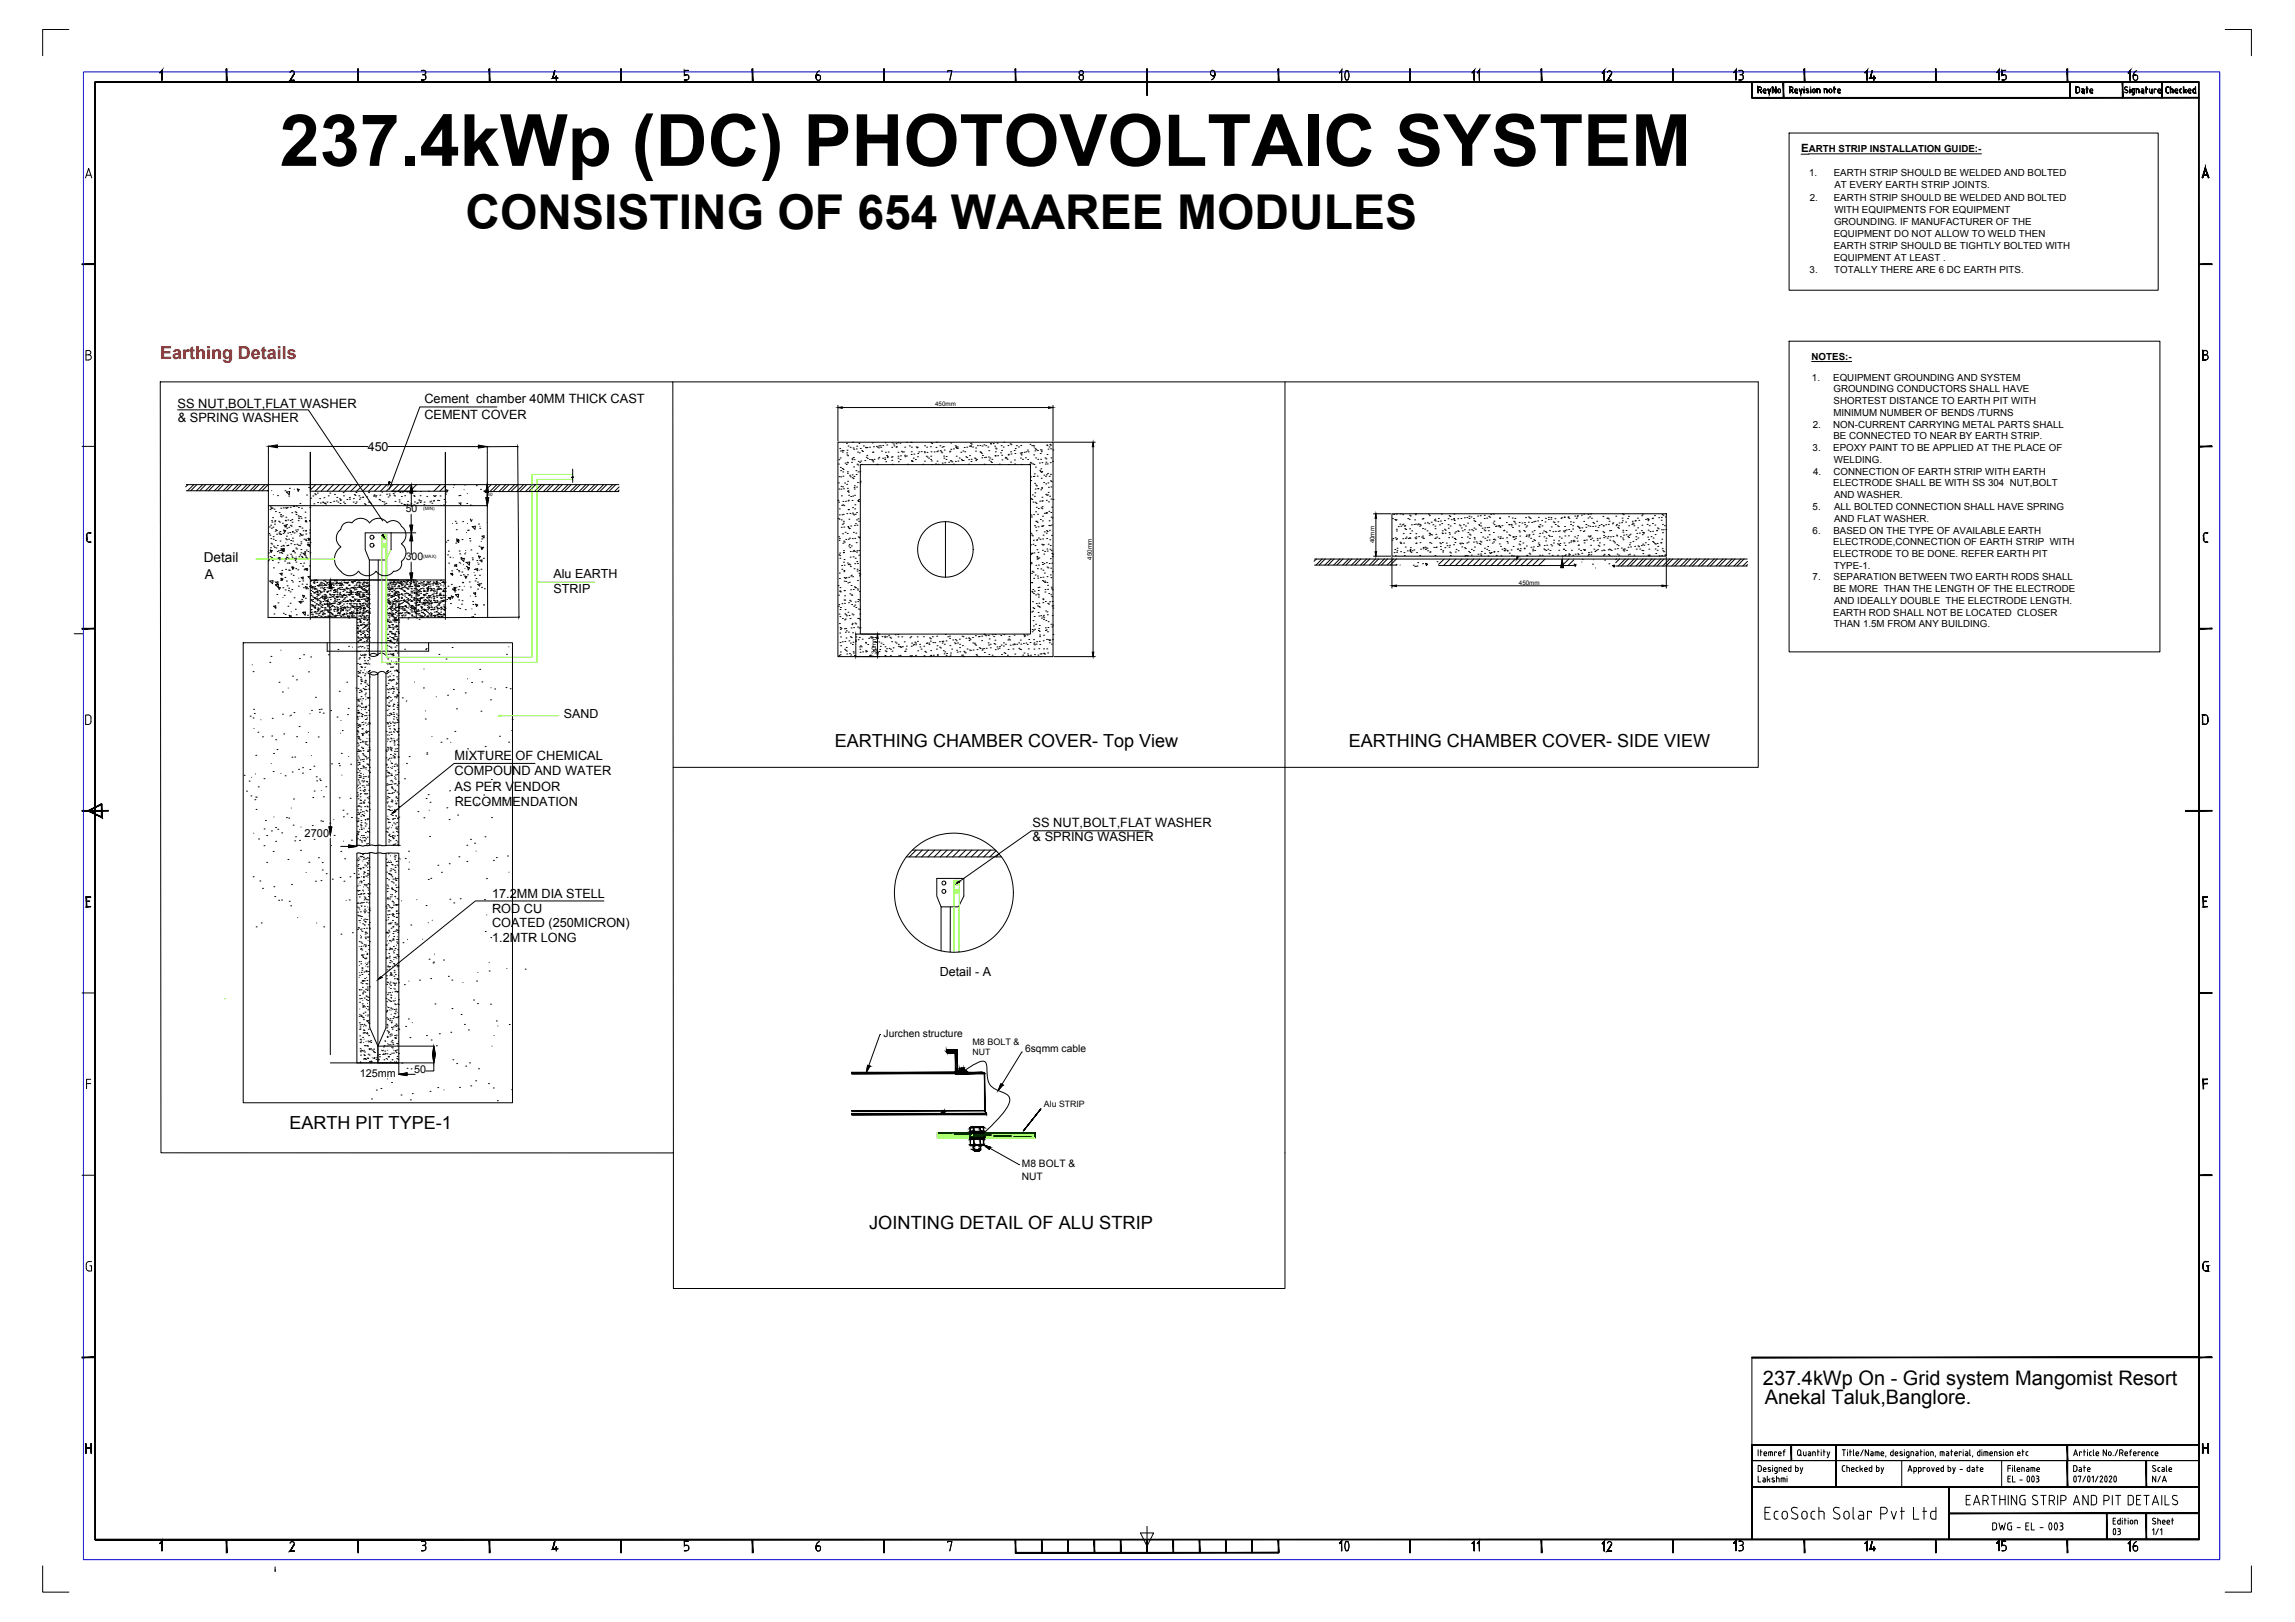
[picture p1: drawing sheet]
<svg xmlns="http://www.w3.org/2000/svg" width="841mm" height="594mm" viewBox="0 0 841 594" stroke-linecap="round" stroke-linejoin="round" font-family="sans-serif">
<defs><g id="words">
<text font-size="26.4" x="102.5" y="60.7">237.4kWp (DC) PHOTOVOLTAIC SYSTEM</text>
<text font-size="17.6" x="170.6" y="83.8">CONSISTING OF 654 WAAREE MODULES</text>
<text font-size="11" x="486.5" y="570.8">10</text>
<text font-size="10.6" x="486.5" y="32.1">10</text>
<text font-size="7.5" x="770.1" y="564.1">03</text>
<g font-size="7.3">
<text x="646.1" y="507.3">237.4kWp On - Grid system Mangomist Resort</text>
<text x="646.7" y="514.2">Anekal Taluk,Banglore.</text>
</g>
<g font-size="7.1">
<text x="297.7" y="30.7">6</text>
<text x="586" y="30.7">12</text>
<text x="682.3" y="30.7">14</text>
<text x="730.6" y="30.7">15</text>
<text x="778.6" y="30.7">16</text>
<text x="297.7" y="569.4">6</text>
<text x="586" y="569.4">12</text>
<text x="682.3" y="569.4">14</text>
<text x="778.6" y="569.4">16</text>
</g>
<text font-size="6.7" x="318.5" y="450.1">JOINTING DETAIL OF ALU STRIP</text>
<g font-size="6.6">
<text x="639.6" y="30.7" transform="rotate(-90 639.6 30.7)">13</text>
<text x="306" y="273.6">EARTHING CHAMBER COVER- Top View</text>
<text x="494.3" y="273.6">EARTHING CHAMBER COVER- SIDE VIEW</text>
<text x="106.1" y="413.4">EARTH PIT TYPE-1</text>
<text x="634.3" y="569">13</text>
<text x="730.6" y="569">15</text>
</g>
<text font-size="6.6" fill="#f00" x="58.6" y="131.7">Earthing Details</text>
<g font-size="5.7">
<text x="542.9" y="30.7" transform="rotate(-90 542.9 30.7)">11</text>
<text x="542.9" y="569.4" transform="rotate(-90 542.9 569.4)">11</text>
</g>
<g font-size="5.3">
<text x="643.1" y="35.3">RevNo</text>
<text x="759.5" y="35.3">Date</text>
<text x="758.5" y="540.1">Date</text>
<text x="787.8" y="544">N/A</text>
</g>
<g font-size="5">
<text x="74.7" y="206">Detail</text>
<text x="75.1" y="211.9">A</text>
</g>
<g font-size="4.7">
<text x="65.1" y="149.5">SS NUT,BOLT,FLAT WASHER</text>
<text x="155.5" y="147.7">Cement chamber 40MM THICK CAST</text>
<text x="65.1" y="154.7">&amp; SPRING WASHER</text>
<text x="155.5" y="153.4">CEMENT COVER</text>
<text x="166.6" y="278.3">MIXTURE OF CHEMICAL</text>
<text x="166.6" y="284">COMPOUND AND WATER</text>
<text x="166.6" y="289.7">AS PER VENDOR</text>
<text x="378.4" y="302.8">SS NUT,BOLT,FLAT WASHER</text>
<text x="378.4" y="308">&amp; SPRING WASHER</text>
<text x="180.4" y="328.9">17.2MM DIA STELL</text>
<text x="180.4" y="334.3">ROD CU</text>
<text x="180.4" y="339.6">COATED (250MICRON)</text>
<text x="180.4" y="345">1.2MTR LONG</text>
</g>
<g font-size="4.6">
<text x="134.8" y="165.1">450</text>
<text x="202.8" y="211.6">Alu EARTH</text>
<text x="202.8" y="217.3">STRIP</text>
<text x="206.6" y="263.1">SAND</text>
<text x="166.6" y="295.3">RECOMMENDATION</text>
<text x="344.4" y="357.5">Detail - A</text>
</g>
<text font-size="4.2" x="660" y="55.6">E</text>
<g font-size="4">
<text x="111.6" y="306.5">2700</text>
<text x="131.9" y="394.4">125mm</text>
</g>
<g font-size="3.9">
<text x="148.7" y="187.6">50</text>
<text x="148.7" y="205.1">300</text>
<text x="151.8" y="393.1">50</text>
</g>
<g font-size="3.8">
<text x="323.8" y="379.9">Jurchen structure</text>
<text x="375.7" y="385.3">6sqmm cable</text>
<text x="374.5" y="427.6">M8 BOLT &amp;</text>
<text x="374.5" y="432">NUT</text>
</g>
<g font-size="3.6">
<text x="662.8" y="55.6">ARTH STRIP INSTALLATION GUIDE:-</text>
<text x="663" y="64.6">1.</text>
<text x="672" y="64.6">EARTH STRIP SHOULD BE WELDED AND BOLTED</text>
<text x="672.3" y="69">AT EVERY EARTH STRIP JOINTS.</text>
<text x="663.2" y="73.4">2.</text>
<text x="672" y="73.4">EARTH STRIP SHOULD BE WELDED AND BOLTED</text>
<text x="672.2" y="77.9">WITH EQUIPMENTS FOR EQUIPMENT</text>
<text x="672.1" y="82.4">GROUNDING. IF MANUFACTURER OF THE</text>
<text x="672" y="86.8">EQUIPMENT DO NOT ALLOW TO WELD THEN</text>
<text x="672" y="91.3">EARTH STRIP SHOULD BE TIGHTLY BOLTED WITH</text>
<text x="672" y="95.7">EQUIPMENT AT LEAST .</text>
<text x="663.2" y="100.2">3.</text>
<text x="672.2" y="100.2">TOTALLY THERE ARE 6 DC EARTH PITS.</text>
<text x="663.9" y="131.7">NOTES:-</text>
<text x="664" y="139.4">1.</text>
<text x="671.8" y="139.4">EQUIPMENT GROUNDING AND SYSTEM</text>
<text x="671.9" y="143.7">GROUNDING CONDUCTORS SHALL HAVE</text>
<text x="671.9" y="148">SHORTEST DISTANCE TO EARTH PIT WITH</text>
<text x="671.8" y="152.4">MINIMUM NUMBER OF BENDS /TURNS</text>
<text x="664.3" y="156.6">2.</text>
<text x="671.8" y="156.6">NON-CURRENT CARRYING METAL PARTS SHALL</text>
<text x="671.8" y="161">BE CONNECTED TO NEAR BY EARTH STRIP.</text>
<text x="664.3" y="165.3">3.</text>
<text x="671.8" y="165.3">EPOXY PAINT TO BE APPLIED AT THE PLACE OF</text>
<text x="664.4" y="173.9">4.</text>
<text x="671.9" y="173.9">CONNECTION OF EARTH STRIP WITH EARTH</text>
<text x="672.1" y="169.5">WELDING.</text>
<text x="671.8" y="178.2">ELECTRODE SHALL BE WITH SS 304 NUT,BOLT</text>
<text x="672.1" y="182.5">AND WASHER.</text>
<text x="664.3" y="186.8">5.</text>
<text x="672.1" y="186.8">ALL BOLTED CONNECTION SHALL HAVE SPRING</text>
<text x="672.1" y="191.1">AND FLAT WASHER.</text>
<text x="664.3" y="195.4">6.</text>
<text x="671.8" y="195.4">BASED ON THE TYPE OF AVAILABLE EARTH</text>
<text x="671.8" y="199.7">ELECTRODE,CONNECTION OF EARTH STRIP WITH</text>
<text x="671.8" y="204">ELECTRODE TO BE DONE. REFER EARTH PIT</text>
<text x="672" y="208.3">TYPE-1.</text>
<text x="664.3" y="212.6">7.</text>
<text x="671.9" y="212.6">SEPARATION BETWEEN TWO EARTH RODS SHALL</text>
<text x="671.8" y="216.9">BE MORE THAN THE LENGTH OF THE ELECTRODE</text>
<text x="672.1" y="221.2">AND IDEALLY DOUBLE THE ELECTRODE LENGTH.</text>
<text x="671.8" y="225.5">EARTH ROD SHALL NOT BE LOCATED CLOSER</text>
<text x="672" y="229.8">THAN 1.5M FROM ANY BUILDING.</text>
</g>
<text font-size="3.3" x="356.4" y="382.7">M8 BOLT &amp;</text>
<g font-size="3.2">
<text x="356.4" y="386.4">NUT</text>
<text x="382.6" y="405.5">Alu STRIP</text>
</g>
<g font-size="2.3">
<text x="342.7" y="148.8">450mm</text>
<text x="503.7" y="199.1" transform="rotate(-90 503.7 199.1)">40mm</text>
<text x="400.1" y="205" transform="rotate(-90 400.1 205)">450mm</text>
<text x="556.6" y="214.1">450mm</text>
<text x="321.1" y="239.5" transform="rotate(-90 321.1 239.5)">30mm</text>
</g>
<g font-size="1.7">
<text x="178.7" y="181.8">40</text>
<text x="155.1" y="186.9">(MIN)</text>
<text x="155.1" y="204.4">(MAX)</text>
</g>
</g></defs>
<!-- layer: 0 -->
<g fill="none" stroke="#000" stroke-width=".37">
<path d="M58.7 139.9h187.9l.2 282.4-187.8-.1zM246.6 139.9h397.7v141.2h-397.6M470.9 139.9v332h-224.1v-49.6M65.1 150.1h47.9l27.3 40.7M182.1 149.1h-28.2l-11.2 30.1M68.3 177.5h158.5M68.3 179.7h30.1M68.9 177.5l-.9 .8M71 177.5l-2.2 2.2M72.2 177.5l-2.3 2.2M74.3 177.5l-2.3 2.2M75.5 177.5l-2.3 2.2"/>
<path d="M77.6 177.5l-2.3 2.2M78.7 177.5l-2.3 2.2M80.8 177.5l-2.3 2.2M82 177.5l-2.3 2.2M84.1 177.5l-2.3 2.2M85.2 177.5l-2.2 2.2M87.3 177.5l-2.2 2.2M88.5 177.5l-2.3 2.2M90.6 177.5l-2.3 2.2M91.8 177.5l-2.3 2.2M93.9 177.5l-2.3 2.2M95 177.5l-2.3 2.2"/>
<path d="M97.1 177.5l-2.3 2.2M98.3 177.5l-2.3 2.2M98.4 180v5.2h80.2M98.4 163.4v16.7M98.5 179.4l-.4 .3M99.6 179.7h.1M101.7 163.5h33M104.4 179.7h.1M106.1 178.9h.1M107.8 179.2h.1M108.9 179.1l.8 .2-.4 .6zM113.1 178.5h.1"/>
<path d="M113.7 179.9h49.5M115.7 177.5l-2 2M117.9 177.5l-2.4 2.4M120.1 177.5l-2.4 2.4M122.2 177.5l-2.3 2.4M124.4 177.5l-2.4 2.4M126.6 177.5l-2.4 2.4M128.8 177.5l-2.5 2.4M131 177.5l-2.5 2.4M133.2 177.5l-2.5 2.4M135.3 177.5l-2.4 2.4M137.5 177.5l-2.4 2.4"/>
<path d="M139.6 177.5l-2.4 2.4M141.8 177.5l-2.4 2.4M142.2 163.5l33.1 .1M142.6 176.5l.2 .1-.5 .9zM144 177.5l-2.4 2.4M146.1 177.5l-2.3 2.4M148.4 177.5l-2.5 2.4M150.5 177.5l-2.4 2.4M150.8 177.6l.4 3h-1zM152.7 177.5l-2.4 2.4M157 179.9h.1M161.4 177.5l-2.4 2.4"/>
<path d="M163.2 177.8l-2.1 2.1M163.2 165.7v61.2M163.4 179.4l.7 .2-.3 .6zM166.2 178.6h.1M166.3 177.6h.1M170.1 179.4h.1M170.4 177.8h.1M174.6 177.9h.1M176.1 179.2h.1M177.4 179.9h.1M178.2 179.7l-.8 .2 .7 .6M178.2 179.3l-.1 .8"/>
<path d="M178.5 177.4l.5 3h-1zM178.6 163.4l.1 62.7M178.9 177.5l-.3 .3M180 177.5l-1.4 1.4M182.1 177.5l-2.6 2.5M183.3 177.5l-2.6 2.5M185.4 177.5l-2.6 2.5M186.5 177.5l-2.5 2.5M188.6 177.5l-2.5 2.5M189.7 163.7l.3 31M189.8 177.5l-2.6 2.5M189.8 163.5l-11.5 .1"/>
<path d="M191.9 177.5l-2.6 2.5M193.1 177.5l-2.6 2.5M195.2 177.5l-2.7 2.5M196.3 177.5l-2.5 2.5M198.4 177.5l-2.6 2.5M199.6 177.5l-2.6 2.5M201.7 177.5l-2.6 2.5M202.8 177.5l-2.5 2.5M204.9 177.5l-2.5 2.5M206.1 177.5l-2.5 2.5M208.2 177.5l-2.6 2.5M209.4 177.5l-2.6 2.5"/>
<path d="M209.9 171.8v2.7l.3 .3h-.8l.5 .3v1.6M211.5 177.5l-2.6 2.5M212.7 177.5l-2.7 2.5M214.7 177.5l-2.5 2.5M215.9 177.5l-2.6 2.5M218 177.5l-2.6 2.5M219.1 177.5l-2.5 2.5M221.2 177.5l-2.5 2.5M222.4 177.5l-2.6 2.5M224.6 177.5l-2.7 2.5M225.7 177.5l-2.6 2.5M226.9 179.5l-.5 .5"/>
<path d="M226.9 178.4l-1.7 1.6M307.1 162h78.8v78.5h-78.8zM307.2 170h.1M307.2 176.9h.1M307.4 168.4h.1M307.4 179.1h.1M307.4 174.6h.1M307.7 164.3h.1M307.9 167.7h.1M307.9 171.2h.1M308 165.2h.1M308.1 174.7h.1"/>
<path d="M308.1 172.4h.1M308.2 179.2h.1M308.2 178.1h.1M308.5 165h.1M308.6 171.6h.1M308.7 165.6h.1M308.8 178.3h.1M308.8 172.8h.1M308.9 174.4h.1M309 165.1h.1M309 171.9h.1M309.1 179h.1"/>
<path d="M309.5 176.9h.1M309.7 169.6h.1M310.1 170.1h.1M310.2 162.4h.1M310.3 165.9h.1M310.3 177.4h.1M310.4 166.6h.1M310.4 169.3h.1M310.4 164.9h.1M310.5 172.8h.1M310.5 178.9h.1M310.5 173.4h.1"/>
<path d="M310.6 180h.1M310.6 176.3h.1M310.6 169.5h.1M310.7 166.9h.1M310.7 179.7h.1M310.8 163.4h.1M311.3 174.1h.1M311.5 163.8h.1M311.5 174.6h.1M312.1 169.3h.1M312.2 167.9h.1M312.2 168.4h.1"/>
<path d="M312.3 173.9h.1M312.3 175h.1M312.4 162h.1M312.6 164.1h.1M312.6 175.3h.1M312.7 167.6h.1M312.8 171h.1M312.9 164.5h.1M312.9 174.5h.1M313 178.5h.1M313 168.4h.1M313 179.1h.1"/>
<path d="M313.1 177.9h.1M313.7 172.4h.1M313.7 173.8h.1M313.8 164.4h.1M313.9 178.4h.1M314 163.4h.1M314 170h.1M314.2 176.7h.1M314.3 165.6h.1M314.4 170.3h.1M314.4 172.8h.1M314.5 169h.1"/>
<path d="M314.8 162.4h.1M314.9 165.9h.1M315 169.3h.1M315.1 172.8h.1M315.1 176.9h.1M315.2 176.3h.1M315.3 164.3h.1M315.3 170.2h62.3v62h-62.3zM315.4 168.9h.1M315.7 170.1h.1M315.8 165.1h.1M316.1 165.4h.1"/>
<path d="M316.4 163.3h.1M316.9 168.7h.1M317.1 163.8h.1M317.3 164h.1M317.4 167.5h.1M317.6 166.8h.1M317.7 163.9h.1M317.9 167.9h.1M318.6 168.3h.1M318.7 163.8h.1M319.4 168.4h.1M319.5 168.4h.1"/>
<path d="M319.6 162.2h.1M319.8 165.7h.1M319.8 168.7h.1M319.9 169.2h.1M319.9 165.6h.1M320.1 163.6h.1M320.3 168.2h.1M321.2 163.5h.1M321.3 170.1h.1M321.4 170.2h.1M321.5 163.8h.1M321.8 168.1h.1"/>
<path d="M321.9 164h.1M322 163.3h.1M322 167.5h.1M322.6 163.3h.1M322.8 163.8h.1M323.1 165.2h.1M323.4 167.9h.1M323.5 163.2h.1M324.2 167.7h.1M324.2 168.3h.1M324.4 162.2h.1M324.5 165.7h.1"/>
<path d="M324.6 169.1h.1M324.9 166.8h.1M325 163h.1M325.1 167.6h.1M325.2 167.2h.1M325.5 165.6h.1M326.6 167.4h.1M326.8 163.8h.1M326.8 168.6h.1M326.9 167.3h.1M326.9 162.2h.1M327 170.1h.1"/>
<path d="M327.4 162.6h.1M327.6 163.3h.1M328.4 162.5h.1M328.4 163.8h.1M328.5 163.6h.1M329 162.2h.1M329.1 165.7h.1M329.1 167.1h.1M329.1 167.8h.1M329.2 169.1h.1M329.8 162.3h.1M329.8 168.3h.1"/>
<path d="M330 167h.1M330.3 165.3h.1M330.6 165.6h.1M331.1 165.5h.1M331.5 166.8h.1M331.5 163.8h.1M331.6 167.3h.1M332.2 167h.1M332.2 162h.1M332.5 170.1h.1M333.2 163.3h.1M333.8 162h.1"/>
<path d="M333.9 166.5h.1M333.9 162.1h.1M333.9 165.5h.1M334 163.8h.1M334 168.7h.1M334.1 169h.1M334.3 169h.1M334.7 167.8h.1M334.9 166.3h.1M335.4 168.3h.1M335.7 163.7h.1M336 164h.1"/>
<path d="M336.1 163.8h.1M336.2 167.3h.1M336.3 166.1h.1M336.7 165.5h.1M337.6 165.4h.1M338.2 170.1h.1M338.7 165.4h.1M338.8 168.9h.1M338.8 165.8h.1M338.8 163.3h.1M339.4 167.1h.1M339.6 163.8h.1"/>
<path d="M339.7 165.7h.1M339.7 167.4h.1M340.3 167.8h.1M341 163.6h.1M341.1 168.3h.1M341.1 167.1h.1M341.1 162.1h.1M341.2 165.5h.1M341.3 168.8h.1M341.3 170.1h.1M341.4 162.4h.1M342.3 165.5h.1"/>
<path d="M342.8 169.9h.1M343 163.9h.1M343.2 162h.1M343.3 165.4h.1M343.4 168.9h.1M343.6 165.2h.1M343.8 170.1h.1M344.4 163.3h.1M344.6 165.1h.1M344.8 165.5h.1M345.1 165.8h.1M345.2 163.8h.1"/>
<path d="M345.3 169.6h.1M345.7 163.6h.1M345.8 167h.1M345.9 167.8h.1M346 164.8h.1M346.2 169.5h.1M346.6 168.3h.1M346.7 167.2h.1M347.7 169.3h.1M347.9 165.5h.1M348.1 165.3h.1M348.2 168.7h.1"/>
<path d="M348.4 162.3h.1M348.5 164.5h.1M348.5 168.9h.1M348.8 169.2h.1M349.4 164.4h.1M349.4 170h.1M350 163.3h.1M350.1 169h.1M350.2 163.9h.1M350.3 163.6h.1M350.4 167.1h.1M350.5 164.2h.1"/>
<path d="M350.8 163.7h.1M350.9 164.2h.1M351 168.9h.1M351.5 167.8h.1M352.1 165.7h.1M352.3 168.3h.1M352.5 168.7h.1M352.9 165.2h.1M352.9 168.7h.1M353.3 163.9h.1M353.5 165.5h.1M353.9 167.3h.1"/>
<path d="M354.3 163.8h.1M354.3 167.6h.1M355 168.4h.1M355 170h.1M355.2 163.4h.1M355.3 166.9h.1M355.6 162.3h.1M355.7 163.3h.1M355.7 163.6h.1M355.8 169h.1M355.9 168.2h.1M356 162.6h.1"/>
<path d="M356.4 163.7h.1M357.1 167.8h.1M357.4 168h.1M357.5 165.2h.1M357.5 164.1h.1M357.6 168.7h.1M357.9 168.3h.1M358.2 163.2h.1M359.1 163.2h.1M359.1 165.5h.1M359.3 165.7h.1M359.7 166h.1"/>
<path d="M359.8 167.7h.1M359.9 163.4h.1M360 166.8h.1M360.6 162.9h.1M360.6 170h.1M360.8 167.6h.1M361.2 163.2h.1M361.2 167.5h.1M362 163.7h.1M362.2 167.4h.1M362.3 165.1h.1M362.4 168.5h.1"/>
<path d="M362.7 167.8h.1M362.9 162.5h.1M363 162.6h.1M363 169.1h.1M363.4 169.4h.1M363.5 168.2h.1M364 162.5h.1M364.5 163.4h.1M364.6 166.8h.1M364.7 167h.1M364.8 165.5h.1M364.8 164.1h.1"/>
<path d="M365.1 164.4h.1M365.4 162.3h.1M365.6 166.9h.1M366.2 170h.1M366.7 165.9h.1M366.9 163.2h.1M367 165h.1M367.1 166.8h.1M367.2 168.4h.1M367.6 163.7h.1M367.8 162h.1M368.3 167.8h.1"/>
<path d="M368.4 167.5h.1M368.8 167.8h.1M369.1 168.2h.1M369.4 163.2h.1M369.5 166.7h.1M369.5 166.4h.1M369.6 170.1h.1M370.2 162.6h.1M370.3 165.5h.1M370.3 169.2h.1M370.5 166.3h.1M370.5 162.9h.1"/>
<path d="M371.7 165h.1M371.7 168.5h.1M371.8 170h.1M371.9 166.1h.1M372 164.3h.1M372.5 163.2h.1M373.2 163.7h.1M373.9 165.9h.1M373.9 167.8h.1M374.1 163.2h.1M374.2 166.6h.1M374.2 166.2h.1"/>
<path d="M374.3 170.1h.1M374.4 165.8h.1M374.7 168.2h.1M375.3 165.7h.1M375.8 167.7h.1M376 165.5h.1M376.5 164.8h.1M376.6 168.3h.1M376.8 165.5h.1M377 170.1h.1M377.4 170h.1M377.5 162.7h.1"/>
<path d="M377.5 169.3h.1M377.7 174.7h.1M377.7 176h.1M377.9 169.6h.1M378.1 163.2h.1M378.4 169.9h.1M378.6 174.5h.1M378.7 163.2h.1M378.8 166.6h.1M378.9 163.7h.1M378.9 170.1h.1M378.9 174.5h.1"/>
<path d="M379 173.6h.1M379.2 177h.1M379.2 165.1h.1M379.3 164.3h.1M379.4 179.1h.1M379.4 171.1h.1M379.5 167.7h.1M379.5 177.7h.1M379.6 164.7h.1M379.8 178h.1M380.1 174.4h.1M380.2 165h.1"/>
<path d="M380.3 179h.1M380.3 168.2h.1M380.9 169.6h.1M381 172.3h.1M381.2 166.1h.1M381.2 164.8h.1M381.2 172.7h.1M381.4 168.2h.1M381.4 179.4h.1M381.4 171.7h.1M381.6 175.2h.1M381.6 173h.1"/>
<path d="M381.6 164.8h.1M381.6 165.4h.1M381.7 178.6h.1M381.7 178.8h.1M381.8 172.7h.1M381.8 169.5h.1M382.5 176.7h.1M382.5 174h.1M383 167.7h.1M383 170h.1M383.1 174.5h.1M383.2 177.2h.1"/>
<path d="M383.3 169.3h.1M383.3 168.1h.1M383.5 173.9h.1M383.6 163h.1M383.7 166.5h.1M383.7 163.2h.1M383.8 169.9h.1M383.9 173.4h.1M384 176.9h.1M384.1 164.5h.1M384.2 178.5h.1M384.4 163.7h.1"/>
<path d="M384.5 174.5h.1M384.7 162.8h.1M384.9 169.5h.1M384.9 176.1h.1M385 173.7h.1M385 164.4h.1M385 163.1h.1M385.1 178.4h.1M385.2 167.7h.1M385.2 176.4h.1M385.7 169h.1M385.8 164.8h.1"/>
<path d="M98.4 185.2l-.2 40.9 32.6 .2M98.5 195.5h.1M98.7 193h.1M98.9 196h.1M98.9 186.6h.1M99 185.6h.1M99.2 192.4h.1M99.2 197.3h.1M99.3 186.2h.1M99.3 199h.1M99.4 186h.1M99.5 193.5h.1"/>
<path d="M99.5 190.7h.1M99.6 199.3h.1M99.7 191.2h.1M99.8 186.1h.1M99.9 189.6h.1M100 193.1h.1M100.1 196.6h.1M100.1 197.5h.1M100.1 181.2h.1M100.4 186.5h.1M100.6 192h.1M100.6 191.1h.1"/>
<path d="M100.7 190.7h.1M100.8 194.6h.1M100.9 198h.1M100.9 187.4h.1M101 194h.1M101.3 194.3h.1M101.4 195.7h.1M101.6 199.8h.1M101.7 181.5h.1M102.1 190.9h.1M102.2 195.2h.1M102.3 187.7h.1"/>
<path d="M102.3 195.5h.1M102.4 191.2h.1M102.5 194.7h.1M102.6 195.6h.1M102.6 198.2h.1M102.7 189h.1M102.8 188.5h.1M102.9 186.1h.1M102.9 195.7h.1M103.1 189.3h.1M103.5 191.6h.1M103.6 188.9h.1"/>
<path d="M103.6 199.7h.1M103.7 195.4h.1M103.8 186h.1M103.9 200h.1M104 194.1l.7 .3-.4 .6zM104.2 192.4l.7-.1v.7zM104.3 193h.1M104.5 190.6h.1M104.6 186h.1M104.6 190.8h.1M104.7 197.4h.1M104.7 189.4h.1"/>
<path d="M104.7 198.8h.1M104.9 186.2h.1M105 196.4h.1M105 180.2l1.1-.2-.1 1.1zM105 197.7h.1M105 192.2h.1M105.1 199.9h.1M105.1 193.5h.1M105.3 185.8h.1M105.4 199.8h.1M105.4 195.2h.1M105.5 190.5h.1"/>
<path d="M105.5 199.7h.1M105.8 197.5h.1M105.8 181.7h.1M105.8 193.1h.1M106.2 195h.1M106.4 190.7h.1M106.4 185.8h.1M106.4 192.4h.1M106.5 198h.1M106.6 199.1h.1M106.7 195.8h.1M106.7 192.7h.1"/>
<path d="M106.9 187.8h.1M106.9 190.3h.1M107 191.3h.1M107.1 194.7h.1M107.1 194.9h.1M107.2 197.1h.1M107.2 198.2h.1M107.4 185.4h.1M107.7 185.5h.1M107.8 195.2h.1M107.8 199.5h.1M108.1 187.5h.1"/>
<path d="M108.3 194.1h.1M108.5 188.4h.1M108.5 187.7h.1M108.6 194.7h.1M108.6 185.4h.1M108.8 199.3h.1M109 194.1h.1M109.2 188.9h.1M109.3 199.7h.1M109.3 190.7h.1M109.4 185.9h.1M109.4 189.9h.1"/>
<path d="M109.4 189.4h.1M109.6 192.8h.1M109.7 196.3h.1M109.8 199.8h.1M109.9 195.4h.1M109.9 193h.1M109.9 184.4h.1M110 189.2h.1M110.1 195.8h.1M110.3 199.2h.1M110.3 198.5h.1M110.3 189.8h.1"/>
<path d="M110.4 196.1h.1M110.5 186.1h.1M110.7 193.4h.1M110.8 195.9h.1M111.1 194.4h.1M111.4 197.5h.1M111.8 187.6h.1M111.8 189.7h.1M111.8 190.8h.1M111.9 191.1h.1M111.9 190.7h.1M112 194.5h.1"/>
<path d="M112 194.3h.1M112 197.5h.1M112.1 195.6h.1M112.1 198h.1M112.2 191.1h.1M112.3 181.3h.1M112.6 199.5l.8-.2v.8zM112.7 198.8h.1M112.9 197.1l.7 .3-.4 .6zM113.4 195.2h.1M113.5 194.1h.1M113.6 185.9h.1"/>
<path d="M113.6 198.7h.1M113.7 180.1v-14.4v61.2M113.7 190.6l-.3 .1 .3 .3M113.8 182.5h.1M114.7 181.7h.1M115 184.5h.1M115.3 180.9h.1M115.6 181.2h.1M116.3 180.6h.1M116.4 184.1h.1M117.2 182.6h.1M117.4 184.2h.1"/>
<path d="M118.2 183.9h.1M118.4 184.1h.1M118.7 182.3h.1M119 184.4h.1M119 184.3h.1M119.3 184.6h.1M119.8 183.9h.1M120.3 181.6h.1M120.9 180.6h.1M121 184.1h.1M122.3 183.6h.1M122.6 181.1h.1"/>
<path d="M123.2 183.5h.1M123.4 182.2h.1M123.8 183.9h.1M124.4 182.7h.1M124.6 184.4h.1M124.7 183.3h.1M124.7 183h.1M125.7 180.4h.1M125.9 183.9h.1M125.9 181.6h.1M126.3 184.4h.1M127.1 183h.1"/>
<path d="M128 182.2h.1M128.1 182.8h.1M129.4 183.9h.1M129.5 182.6h.1M129.8 181.1h.1M130.1 181.4h.1M130.2 184.4h.1M130.4 180.4h.1M130.6 183.9h.1M131.5 181.6h.1M131.7 182.9h.1M132 182.3h.1"/>
<path d="M132.9 182.1h.1M132.9 182.2h.1M133.5 184.5h.1M133.8 184.8h.1M134.4 182h.1M135.1 180.4h.1M135.1 183.9h.1M135.2 183.9h.1M135.4 191.5a3.9 3.9 0 0 0-6.4 0 2.89 2.89 0 0 0-4.1 2.4 3.9 3.9 0 0 0 0 6.4M135.5 191.5a3.9 3.9 0 0 1 6.4 0 3.2 3.2 0 0 1 5.2 1.2 3.9 3.9 0 0 1 0 6.5 3.9 3.9 0 0 1 0 6.4 2.77 2.77 0 0 1-2.9 3.6 4 4 0 0 1-6.4 0 3.9 3.9 0 0 1-6.4 0 4 4 0 0 1-6.5 0 5.4 5.4 0 0 1 0-8.9M135.8 184.4h.1M136.8 181.7h.1"/>
<path d="M137.1 181.6h.1M137.1 181.3h.1M137.6 182h.1M137.8 181.6h.1M138.9 182.9h.1M139.2 181.4h.1M139.2 183.2h.1M139.9 180.2h.1M140.1 183.7h.1M140.1 196l.3-.1 .4 .9zM140.7 183.9h.1M140.8 184.7h.1"/>
<path d="M141.4 184.4h.1M141.7 181h.1M142.2 182h.1M142.6 180.9h.1M142.7 181.6h.1M143.3 195.2v6.1M144.1 180.7h.1M144.3 181.4h.1M144.6 180.2h.1M144.6 181.7h.1M144.8 183.6h.1M145.7 185.2h.1"/>
<path d="M146.2 183.1h.1M146.3 183.9h.1M146.5 180.4h.1M147 184.4h.1M147.1 181.9h.1M147.5 180.3h.1M148 184.7h.1M148.2 184.8h.1M148.3 181.6h.1M148.4 185h.1M148.9 180.1h.1M149.1 184.7h.1"/>
<path d="M149.2 180.2h.1M149.4 183.6h.1M150 180.1h.1M150.2 192.4h1l-.4 2.9zM150.6 184.5h.1M150.7 188.4v4M150.7 180.6v5M150.7 198.1v5M150.8 195.1l.4 3h-1zM151.6 181.5h.1M151.8 181.8h.1M151.9 183.9h.1"/>
<path d="M152.4 195.2h-18.6v6.1l1.6 3.8M152.7 184.3h.1M153 184.2h.1M153.4 183.1h.1M153.8 183.4h.1M153.9 181.6h.1M154 184.1h.1M154.1 180h.1M154.2 183.5h.1M155.3 184.9h.1M155.4 183.9h.1M156.4 181.8h.1"/>
<path d="M157.5 183.9h.1M157.9 183.6h.1M158.3 184.3h.1M158.8 183.4h.1M158.8 181.6h.1M158.9 183.4h.1M159.2 181.9h.1M159.5 181.6h.1M160.3 183.3h.1M160.8 183.3h.1M161.3 181.7h.1M161.4 185.1h.1"/>
<path d="M162.5 185h.1M162.7 182.9h.1M163.1 183.9h.1M163.3 181h.1M163.4 198.5h.1M164.1 197.9h.1M165.8 191.7v.1M166.8 190.9h.1M167 198.9h.1M167.2 191.6h.1M167.2 194h.1M167.4 198.1l.8-.1-.1 .7z"/>
<path d="M167.4 197.4l.7 .3-.4 .6zM168.1 198h.1M168.9 184l-.1 .7-.6-.5M168.9 181.4l-.7 .2M169.3 197.6h.1M169.6 191.1h.1M171 195v.1M171 184.4h.1M171.2 180.8h.1M171.3 194.2h.1M171.3 191.7v.1M171.6 194.2h.1"/>
<path d="M172.1 197.2h.1M172.2 198.1h.1M172.4 190.1l.3 .8 .3-.6M172.4 185l.6 .2M173 192.9l1.2-.2-.2 1.1zM175.4 191.9h.1M175.8 193.5h.1M175.9 192.8h.1M176.3 198.3h.1M176.5 197.4h.1M176.6 196.4l.8-.1-.1 .7zM178.1 182.2h1l-.5 3z"/>
<path d="M178.6 180h48.2M190 194.9l.2 31M307.1 183.3h.1M307.1 189.9h.1M307.3 196.6h.1M307.4 183.9h.1M307.5 197.9h.1M307.5 190.2h.1M307.6 188.6h.1M307.6 186.4h.1M307.6 197.2h.1M308.3 193.1h.1"/>
<path d="M308.3 190.4h.1M308.3 181.6h.1M308.4 185.1h.1M308.5 188.6h.1M308.7 192h.1M308.8 195.5h.1M308.9 199h.1M308.9 183.6h.1M308.9 184.9h.1M309 188.4h.1M309 190.9h.1M309 191.6h.1"/>
<path d="M309.1 198.2h.1M309.2 193h.1M309.2 185.2h.1M309.4 198.5h.1M309.7 194.9h.1M309.8 183.6h.1M309.9 197.6h.1M310.3 188.1h.1M310.5 195.4h.1M310.7 192.8h.1M310.7 183.5h.1M310.8 186.6h.1"/>
<path d="M310.8 193.3h.1M310.9 183.2h.1M310.9 197.5h.1M310.9 180.3h.1M311 186.7h.1M311 181.4h.1M311 200h.1M311.1 190.2h.1M311.2 193.5h.1M311.2 193.6h.1M311.2 199.5h.1M311.3 197.1h.1"/>
<path d="M311.5 188h.1M311.8 181.9h.1M311.8 192.7h.1M312 199.9h.1M312.2 183.3h.1M312.3 197.3h.1M312.4 187.9h.1M312.4 185.9h.1M312.5 181.7h.1M312.6 188.3h.1M312.7 195h.1M312.9 188.6h.1"/>
<path d="M313.1 192.5h.1M313.2 181.4h.1M313.2 186.4h.1M313.2 197.2h.1M313.3 184.9h.1M313.4 188.3h.1M313.5 191.8h.1M313.6 195.3h.1M313.7 198.8h.1M313.9 187.7h.1M313.9 190.4h.1M314 192.4h.1"/>
<path d="M314.3 183.3h.1M314.5 183.6h.1M314.5 190h.1M314.5 196.6h.1M314.6 183.6h.1M314.6 183h.1M314.6 190.9h.1M314.8 196.9h.1M346.5 191.1v20.3M377.7 199.6h.1M377.8 195.3h.1M377.8 182.6h.1"/>
<path d="M377.8 188.6h.1M378 189.4h.1M378.1 196h.1M378.1 182.9h.1M378.3 181.3h.1M378.3 196.3h.1M378.5 199.3h.1M378.6 183.9h.1M378.7 197.9h.1M378.8 188.5h.1M379.1 181.8h.1M379.1 192.5h.1"/>
<path d="M379.2 180.5h.1M379.3 199.8h.1M379.4 184h.1M379.5 187.5h.1M379.5 193.1h.1M379.6 190.9h.1M379.7 194.4h.1M379.7 184.4h.1M379.7 185.8h.1M379.7 191h.1M379.8 197.9h.1M380 197.7h.1"/>
<path d="M380.1 191.3h.1M380.2 188.3h.1M380.4 193h.1M380.5 186.3h.1M380.5 197.1h.1M381 183.6h.1M381.1 197.5h.1M381.2 190.3h.1M381.5 186h.1M381.6 192.7h.1M381.7 199.3h.1M381.8 183.5h.1"/>
<path d="M381.8 182.1h.1M381.8 186.3h.1M381.9 185.6h.1M381.9 192.8h.1M381.9 183.4h.1M382 190.8h.1M382 189.1h.1M382.1 197.4h.1M382.1 199.6h.1M382.2 192.5h.1M382.2 196h.1M382.4 199.5h.1"/>
<path d="M382.7 188h.1M382.7 194.8h.1M383.2 181.1h.1M383.3 188h.1M383.4 187.7h.1M383.4 183.3h.1M383.4 195.3h.1M383.5 194.4h.1M383.6 197.2h.1M383.6 181.4h.1M383.6 187.9h.1M383.8 194.6h.1"/>
<path d="M383.9 181.3h.1M384.1 180.3h.1M384.1 199.3h.1M384.2 183.8h.1M384.3 192.4h.1M384.4 187.3h.1M384.4 190.8h.1M384.6 194.2h.1M384.7 181.7h.1M384.7 197.7h.1M384.7 192.5h.1M384.9 199.8h.1"/>
<path d="M385.1 187.7h.1M385.1 182.8h.1M385.2 189.4h.1M385.3 192.3h.1M385.3 196.1h.1M385.4 185.8h.1M385.5 189.7h.1M385.9 182.9h.1M510.1 188.2h100.5v15.5h-100.5zM510.1 197.8h.1M510.3 189.9h.1M510.4 197.2h.1"/>
<path d="M510.7 188.4h.1M511.1 190.2h.1M511.3 197h.1M511.4 190.5h.1M511.6 190.4h.1M511.6 197.6h.1M511.7 193.8h.1M511.7 188.3h.1M511.7 194.5h.1M511.8 197.3h.1M512.4 192.9h.1M513 192h.1"/>
<path d="M513.1 198.6h.1M513.1 188.2h.1M513.2 199h.1M513.3 192.7h.1M513.4 198.9h.1M513.9 192.2h.1M514 188.5h.1M514.1 197.3h.1M514.2 192h.1M514.2 195.5h.1M514.4 198.9h.1M514.6 192.7h.1"/>
<path d="M514.8 192.5h.1M514.8 193.6h.1M515 197.2h.1M515.1 193.9h.1M515.3 196.7h.1M515.9 189.9h.1M516.1 197.2h.1M516.4 190.2h.1M516.5 197h.1M516.5 188.7h.1M516.6 193.7h.1M516.7 197.1h.1"/>
<path d="M516.7 195.4h.1M516.8 189h.1M517.2 192.2h.1M517.3 194.4h.1M518.2 192.1h.1M518.4 190.4h.1M518.5 197h.1M518.6 188.5h.1M518.7 192h.1M518.8 188.2h.1M518.8 199h.1M518.8 197.3h.1"/>
<path d="M518.9 195.5h.1M518.9 196.7h.1M519 198.9h.1M519.4 192.2h.1M519.7 191.9h.1M519.9 196.6h.1M520.2 192.7h.1M520.2 192.1h.1M520.4 198.8h.1M520.5 192.4h.1M520.9 196.7h.1M521.2 190.1h.1"/>
<path d="M521.3 193.6h.1M521.3 196.3h.1M521.4 197.1h.1M521.5 189.9h.1M521.6 197.2h.1M522.1 191.6h.1M522.1 193.8h.1M523 194.4h.1M523 191.5h.1M523.5 188.3h.1M523.6 191.8h.1M523.7 195.3h.1"/>
<path d="M523.8 196h.1M523.8 188.8h.1M523.8 198.8h.1M523.9 195.5h.1M524.2 195.7h.1M524.4 199h.1M524.5 191.3h.1M524.7 195.9h.1M525.1 192.2h.1M525.6 190.5h.1M525.8 190.2h.1M525.8 197.2h.1"/>
<path d="M525.8 192.7h.1M525.9 193.6h.1M526 190.8h.1M526 197.1h.1M526.2 195.7h.1M526.5 196.7h.1M526.9 191h.1M527.1 189.9h.1M527.3 197.2h.1M527.5 192.2h.1M527.6 198.8h.1M527.9 190.8h.1"/>
<path d="M527.9 199.1h.1M528.2 188.3h.1M528.3 191.8h.1M528.4 195.2h.1M528.5 198.7h.1M528.5 194.4h.1M528.6 195.4h.1M529.3 193.8h.1M529.4 190.6h.1M529.6 195.3h.1M529.6 194.2h.1M530 198.9h.1"/>
<path d="M530.3 199.9h.1M530.7 190h.1M530.7 192.2h.1M530.7 193.5h.1M530.9 196.9h.1M531 195.1h.1M531 188.9h.1M531.2 199.7h.1M531.2 195.6h.1M531.3 189.2h.1M531.4 192.7h.1M531.8 190.3h.1"/>
<path d="M532.1 196.7h.1M532.7 199.5h.1M532.7 189.9h.1M532.7 190.2h.1M532.8 188.3h.1M532.9 197.2h.1M532.9 190.6h.1M532.9 191.8h.1M533 197.2h.1M533 195.2h.1M533.2 198.7h.1M533.3 197.6h.1"/>
<path d="M533.5 194.8h.1M534.2 194.4h.1M534.2 190h.1M534.4 194.6h.1M534.7 192.3h.1M534.9 199h.1M535.1 192.6h.1M535.1 199.2h.1M535.4 189.9h.1M535.5 193.4h.1M535.6 196.9h.1M535.6 198.9h.1"/>
<path d="M535.9 194.4h.1M536 199.1h.1M536.3 192.2h.1M536.6 189.7h.1M536.6 194h.1M537.1 192.7h.1M537.5 198.9h.1M537.6 189.6h.1M537.7 196.7h.1M537.8 191.6h.1M537.9 195.1h.1M538 198.5h.1"/>
<path d="M538.3 194.1h.1M538.3 189.9h.1M538.3 189.1h.1M538.4 195.7h.1M538.5 197.2h.1M538.7 196h.1M539 189.4h.1M539.3 194h.1M539.8 194.4h.1M540 189.9h.1M540 198.5h.1M540.1 193.4h.1"/>
<path d="M540.1 190.7h.1M540.2 196.9h.1M540.3 197.4h.1M540.5 191h.1M540.7 193.8h.1M540.9 198.5h.1M541.2 198.9h.1M541.5 189h.1M541.9 192.2h.1M542.1 192.4h.1M542.1 199.1h.1M542.4 198.2h.1"/>
<path d="M542.4 188.9h.1M542.4 199.3h.1M542.5 191.6h.1M542.6 195h.1M542.6 192.7h.1M542.7 198.5h.1M543.2 193.5h.1M543.4 196.7h.1M543.8 194.1h.1M543.9 188.7h.1M543.9 189.9h.1M544.1 193.3h.1"/>
<path d="M544.1 197.1h.1M544.2 194.4h.1M544.8 197.9h.1M544.8 189.8h.1M545 193.3h.1M545.1 196.7h.1M545.4 194.4h.1M545.6 193.2h.1M545.6 189.1h.1M545.7 197.8h.1M545.7 195.8h.1M545.9 189.4h.1"/>
<path d="M546.3 188.4h.1M546.8 198.9h.1M547.1 191.6h.1M547.2 197.6h.1M547.3 195h.1M547.3 188.3h.1M547.3 198.5h.1M547.5 190.9h.1M547.5 192.2h.1M547.5 197.5h.1M547.8 197.8h.1M548 192.8h.1"/>
<path d="M548.3 192.7h.1M549 192.7h.1M549 196.7h.1M549.2 192.5h.1M549.4 199.2h.1M549.5 189.7h.1M549.5 189.9h.1M549.6 192.8h.1M549.7 193.2h.1M549.7 197.3h.1M549.7 197.1h.1M549.8 196.6h.1"/>
<path d="M550.4 192.5h.1M550.6 197.1h.1M551 194.4h.1M551.2 194.2h.1M552 191.4h.1M552.1 194.9h.1M552.1 197h.1M552.2 198.3h.1M552.5 198.9h.1M552.8 192.2h.1M552.8 189.3h.1M552.9 195.9h.1"/>
<path d="M553.1 192.2h.1M553.3 196.2h.1M553.8 192.1h.1M553.9 192.6h.1M554.2 189.7h.1M554.3 193.2h.1M554.4 196.7h.1M554.5 196.6h.1M554.6 196.7h.1M554.7 190.9h.1M554.8 197.6h.1M555 191.2h.1"/>
<path d="M555.1 189.9h.1M555.3 191.9h.1M555.3 197.1h.1M555.5 196.5h.1M556.6 192.7h.1M556.6 194.4h.1M556.6 199.3h.1M556.7 191.3h.1M556.8 194.8h.1M556.9 196.3h.1M557 198.3h.1M557 199.6h.1"/>
<path d="M557.7 191.6h.1M558.1 198.9h.1M558.3 194.3h.1M558.6 191.4h.1M558.7 194.6h.1M558.7 192.2h.1M559 189.6h.1M559.2 193h.1M559.2 196.5h.1M559.4 200h.1M559.4 196h.1M559.5 192.6h.1"/>
<path d="M560.1 191.3h.1M560.1 189.4h.1M560.2 196.6h.1M560.3 196h.1M560.3 195.9h.1M560.4 189.7h.1M560.8 189.9h.1M560.9 197.1h.1M561.3 191.3h.1M561.4 194.8h.1M561.5 198.3h.1M561.8 195.7h.1"/>
<path d="M562 191.1h.1M562 197.7h.1M562.2 194.4h.1M562.4 198h.1M562.5 190.9h.1M563.5 190.8h.1M563.7 198.9h.1M563.7 189.5h.1M563.8 192.7h.1M563.9 193h.1M563.9 199.4h.1M564 196.4h.1"/>
<path d="M564.1 199.9h.1M564.1 193h.1M564.2 195.4h.1M564.3 192.2h.1M565 190.6h.1M565.1 192.6h.1M565.2 195.2h.1M565.7 194.5h.1M565.8 196.6h.1M565.9 199.8h.1M566.2 191.2h.1M566.3 194.6h.1"/>
<path d="M566.3 189.9h.1M566.4 198.1h.1M566.6 197.1h.1M566.6 195.1h.1M566.8 199.7h.1M567.4 190.3h.1M567.4 189.5h.1M567.5 196.1h.1M567.8 196.4h.1M567.8 194.4h.1M568.3 199.5h.1M568.3 189.5h.1"/>
<path d="M568.3 190.2h.1M568.5 193h.1M568.6 196.5h.1M568.7 199.9h.1M569.1 194.7h.1M569.2 191.1h.1M569.3 198.9h.1M569.4 197.9h.1M569.5 191.4h.1M569.8 190h.1M569.9 192.1h.1M570 194.6h.1"/>
<path d="M570.7 199.2h.1M570.7 192.6h.1M570.9 191.1h.1M571 194.6h.1M571.1 192.9h.1M571.1 198.1h.1M571.1 199.5h.1M571.4 196.6h.1M571.5 194.4h.1M571.5 199.8h.1M571.6 199.1h.1M572 189.8h.1"/>
<path d="M572.1 197.1h.1M572.2 189.7h.1M572.9 194.5h.1M573.1 198.9h.1M573.2 189.4h.1M573.2 189.5h.1M573.2 194.8h.1M573.3 192.8h.1M573.4 194.4h.1M573.5 196.3h.1M573.5 199.8h.1M573.9 194.1h.1"/>
<path d="M574.6 189.6h.1M574.6 189.3h.1M574.8 196.3h.1M574.9 194h.1M574.9 198.8h.1M574.9 189.9h.1M575.5 191.1h.1M575.5 192.1h.1M575.6 198.5h.1M575.6 194.6h.1M575.7 198.1h.1M576.3 193.8h.1"/>
<path d="M576.3 192.6h.1M576.5 198.4h.1M576.5 191.3h.1M576.6 197.9h.1M576.9 198.2h.1M577 196.6h.1M577.1 189h.1M577.6 189.8h.1M577.8 197.1h.1M577.9 189.3h.1M578 198.2h.1M578 192.7h.1"/>
<path d="M578 188.9h.1M578.2 196.2h.1M578.3 199.7h.1M578.3 193h.1M578.5 199.6h.1M578.6 193.3h.1M578.8 193.5h.1M579 194.4h.1M579.5 188.7h.1M579.7 193.3h.1M580.2 194.7h.1M580.4 191h.1"/>
<path d="M580.4 188.3h.1M580.4 197.9h.1M580.5 194.4h.1M580.5 198.8h.1M580.6 197.9h.1M581.2 193.1h.1M581.2 192.1h.1M581.4 197.8h.1M581.9 188.4h.1M581.9 192.6h.1M581.9 189.7h.1M582 196.3h.1"/>
<path d="M582.3 196.6h.1M582.5 189.3h.1M582.6 196.6h.1M582.6 192.8h.1M582.8 196.3h.1M582.8 197.6h.1M582.9 199.7h.1M582.9 188.3h.1M583.2 189.8h.1M583.4 197.1h.1M583.6 192.8h.1M583.7 191.3h.1"/>
<path d="M583.9 198.1h.1M584 191.7h.1M584.6 192.7h.1M584.6 194.3h.1M585.1 190.9h.1M585.2 194.4h.1M585.3 197.3h.1M585.3 197.9h.1M585.6 193.1h.1M585.7 199.7h.1M586 192.5h.1M586.1 198.8h.1"/>
<path d="M586.2 197.1h.1M586.8 192.1h.1M587.4 189.1h.1M587.4 194.7h.1M587.5 192.6h.1M587.6 196.1h.1M587.7 196.9h.1M587.7 199.6h.1M587.7 195.1h.1M588.2 196.6h.1M588.4 192.2h.1M588.8 189.8h.1"/>
<path d="M589 197.1h.1M589.1 189.8h.1M589.3 196.5h.1M589.4 192.1h.1M589.5 190.1h.1M589.7 190.9h.1M589.8 194.4h.1M589.9 197.9h.1M590.1 196.6h.1M590.3 194.3h.1M590.9 191.9h.1M591 191.5h.1"/>
<path d="M591.1 196.5h.1M591.1 198.1h.1M591.4 198.4h.1M591.7 198.8h.1M592.1 189.1h.1M592.2 192.5h.1M592.3 196h.1M592.4 192.1h.1M592.5 199.5h.1M592.5 196.3h.1M592.8 193.2h.1M593 199.9h.1"/>
<path d="M593.1 192.6h.1M593.1 193.5h.1M593.3 191.6h.1M593.8 196.6h.1M594.2 191.4h.1M594.4 189.8h.1M594.5 190.8h.1M594.5 188.2h.1M594.6 197.1h.1M594.7 194.2h.1M594.7 194.9h.1M594.8 197.7h.1"/>
<path d="M594.9 188.5h.1M595 196h.1M595.7 191.2h.1M595.9 194.3h.1M595.9 195.9h.1M596.4 189.9h.1M596.5 196.6h.1M596.7 189.1h.1M596.8 192.6h.1M596.8 196.9h.1M597 196h.1M597.1 199.5h.1"/>
<path d="M597.3 198.8h.1M597.4 195.7h.1M598 192.1h.1M598.1 190.9h.1M598.2 191.6h.1M598.4 198.3h.1M598.6 191.9h.1M598.7 192.6h.1M599.1 190.8h.1M599.3 190.7h.1M599.4 194.2h.1M599.5 196.6h.1"/>
<path d="M599.5 197.7h.1M599.8 195.4h.1M600 189.8h.1M600.1 193.3h.1M600.2 197.1h.1M600.2 199.9h.1M600.6 190.6h.1M600.8 195.2h.1M601.5 199.8h.1M601.5 194.3h.1M601.6 188.9h.1M601.7 192.4h.1"/>
<path d="M601.8 195.8h.1M601.9 188.3h.1M601.9 195h.1M602 199.3h.1M602.2 195h.1M602.2 195.3h.1M602.4 199.7h.1M602.9 198.8h.1M603 190.2h.1M603.6 192.1h.1M603.6 190h.1M603.8 196.7h.1"/>
<path d="M603.9 190.7h.1M603.9 199.5h.1M603.9 190.2h.1M604 194.2h.1M604 190.3h.1M604.1 197.7h.1M604.4 192.5h.1M604.7 194.7h.1M605 196.6h.1M605.4 189.9h.1M605.6 191.7h.1M605.6 194.6h.1"/>
<path d="M605.6 198.3h.1M605.6 189.8h.1M605.8 197.1h.1M605.9 198.7h.1M606.3 188.8h.1M606.3 199.1h.1M606.4 192.3h.1M606.5 195.8h.1M606.7 199.3h.1M607.1 194.4h.1M607.1 194.3h.1M607.3 199.1h.1"/>
<path d="M607.3 193.4h.1M607.7 193.7h.1M607.8 189.6h.1M608.6 198.8h.1M608.7 198.8h.1M608.8 190.5h.1M608.8 189.5h.1M608.9 194h.1M609 197.5h.1M609.1 188.4h.1M609.2 192.1h.1M609.2 195.1h.1"/>
<path d="M609.4 188.7h.1M609.5 194.1h.1M610 192.5h.1M610.2 189.3h.1M610.5 193.9h.1M98.4 204.8l.4 .1-.4 .6M98.4 202.5h.1M98.9 212.8l1.1-.1-.1 1.1zM98.9 203.9h.1M99 201.5l.8 .2-.5 .7zM99.1 200.6h.1M99.3 201.7h.1"/>
<path d="M99.5 204.2h.1M99.8 205.3h.1M100.2 200h.1M100.2 208h.1M100.3 203.5h.1M100.6 200.4h.1M100.8 213.1h.1M100.9 214.2l1.2-.2-.2 1.1zM101.1 213.3l.8-.2-.1 .7zM101.1 200.7h.1M101.1 214.4h.1M101.4 217.7h.1"/>
<path d="M101.6 202h.1M101.9 204.4l.7-.1v.7zM101.9 206.1h.1M102 215.1l.8 .2-.5 .6zM102 201.7h.1M102.2 204.4h.1M102.4 202.5h.1M102.6 210.1l.8-.2-.1 .8zM102.8 201.6h.1M102.8 212.5h.1M103 202.4h.1M103 211.8l.7 .2-.4 .6z"/>
<path d="M103 201l1.1-.1-.1 1.1zM103 200.1h.1M103.3 208.9h.1M103.3 202.6h.1M103.4 201.8h.1M103.4 201.3l.8-.2-.1 .7zM103.6 215.3h.1M103.7 218.8v.1M104.2 218.1h.1M104.3 205.5h.1M104.4 211.5h.1M104.5 216.1h.1"/>
<path d="M104.7 204.6h.1M104.7 208.5h.1M104.7 204.9h.1M104.9 204.1h.1M105 212.8h.1M105.1 204.2h.1M105.2 203.3h.1M105.2 214.5h.1M105.3 206.2h.1M105.6 204.4h.1M105.7 216.3h.1M105.7 208.8h.1"/>
<path d="M105.8 215.4h.1M106 206.3h.1M106 206h.1M106.1 208.9h.1M106.3 216.8h.1M106.5 203h.1M106.6 210.2h.1M106.8 212.6h.1M106.9 203.7h.1M106.9 215.9h.1M106.9 207.7l.8 .2-.4 .6zM107.1 204.3h.1"/>
<path d="M107.1 207.6h.1M107.2 202h.1M107.2 213.1h.1M107.4 201.6h.1M107.5 210.7h.1M107.5 202h.1M107.8 218.9h.1M107.9 204.5l.8 .2-.4 .6zM108 202.5h.1M108.4 200.7h.1M108.4 208.3h.1M108.4 205.9h.1"/>
<path d="M108.5 204h.1M108.7 201.1h.1M109.1 208.7h.1M109.3 214.7h.1M109.5 211.8h.1M109.5 203.9h.1M109.7 213h.1M109.9 203.2h.1M110.1 206.4h.1M110.3 201.3h.1M110.3 202.5h.1M110.4 211.5l.7-.1v.7z"/>
<path d="M110.5 203.8h.1M110.5 219.5h.1M110.7 214h.1M110.7 204.2h.1M110.9 207.3h.1M110.9 218l.7 .3-.4 .6zM111 212.8h.1M111.1 202.7l.8-.1-.1 .7zM111.2 215.3h.1M111.3 206.2h.1M111.5 208.7h.1M111.5 208.4h.1"/>
<path d="M111.6 202.1h.1M111.8 202.1h.1M111.9 203.6h.1M111.9 219.1h.1M111.9 214.8l.7 .3-.4 .6zM111.9 208.4l.7-.2v.8zM112.1 204.1h.1M112.2 201.5h.1M112.3 214h.1M112.4 204.4h.1M112.5 208.4h.1M112.7 215.6h.1"/>
<path d="M112.8 202h.1M113.4 214.8h.1M113.4 207.3h.1M113.6 202.5h.1M113.7 212.8h.1M113.7 214.4h.1M113.7 211.1l-.8 .1 .8 .8M113.7 212.4h49.5M113.8 212.7h.1M113.8 214.5h.1M113.8 217.4h.1M113.8 218h.1"/>
<path d="M113.8 216.3h.1M113.8 219.7h.1M113.9 218h.1M113.9 215.3h.1M113.9 219.8h.1M114.1 215h.1M114.3 215h.1M114.4 218.3h.1M114.4 215h.1M114.4 215.7h.1M114.4 216.6h.1M114.4 215.1h.1"/>
<path d="M114.5 212.6h.1M114.6 219.6h.1M114.6 214.9h.1M114.7 218.8h.1M114.8 213.3h.1M115 213.6h.1M115 217.2h.1M115 215.3h.1M115 212.9h.1M115.1 217h.1M115.1 217.1h.1M115.2 218.8h.1"/>
<path d="M115.2 213.5h.1M115.2 218.9h.1M115.2 212.5h.1M115.2 215.5h.1M115.2 215.9h.1M115.3 219.2h.1M115.3 214.8h.1M115.3 212.6h.1M115.4 219.3h.1M115.5 217.1h.1M115.5 215.5h.1M115.7 216.6h.1"/>
<path d="M115.7 212.4h.1M115.8 219.4h.1M115.9 215.8h.1M116 219.3h.1M116 218.6h.1M116.1 217.7h.1M116.1 213.4h.1M116.1 212.7h.1M116.1 216.7h.1M116.2 217h.1M116.2 214.5h.1M116.2 217.8h.1"/>
<path d="M116.3 216.2h.1M116.3 219.4h.1M116.3 217.9h.1M116.3 216.8h.1M116.4 219.7h.1M116.5 217.6h.1M116.5 214.4h.1M116.6 214.7h.1M116.6 218h.1M116.9 216.3h.1M117 219.2h.1M117 214.2h.1"/>
<path d="M117 214.6h.1M117.1 217.6h.1M117.2 214.3h.1M117.2 216.6h.1M117.3 213.6h.1M117.4 215.3h.1M117.4 217.1h.1M117.4 216.9h.1M117.4 218.8h.1M117.6 213.3h.1M117.8 214h.1M117.8 214.5h.1"/>
<path d="M117.9 216.8h.1M118 218.4h.1M118 213.5h.1M118 218.9h.1M118 215.1h.1M118.1 218.5h.1M118.2 219.1h.1M118.3 215.5h.1M118.5 212.7h.1M118.5 214.4h.1M118.5 213.7h.1M118.6 216.7h.1"/>
<path d="M118.6 216.2h.1M118.7 217.9h.1M118.7 219h.1M118.7 215.8h.1M118.7 219.6h.1M118.8 212.6h.1M118.8 215.2h.1M118.8 218.6l.8-.1v.7zM118.8 215.9h.1M118.9 219.8h.1M118.9 214.1h.1M118.9 219.2h.1"/>
<path d="M119 214.3h.1M119 217.8h.1M119 216h.1M119.1 213h.1M119.2 218.2v.1M119.3 214.4h.1M119.4 218h.1M119.5 214.3h.1M119.7 213.4h.1M119.7 213.5h.1M119.8 215.3h.1M119.8 216.7h.1"/>
<path d="M119.8 217h.1M119.8 216.6h.1M119.9 213.5h.1M119.9 218.7h.1M120 216.6h.1M120.1 219.5h.1M120.2 214.2h.1M120.3 216.5h.1M120.4 213.2h.1M120.7 218.8h.1M120.7 214.2h.1M120.7 217.6h.1"/>
<path d="M120.7 213.5h.1M120.8 212.7h.1M120.8 218.9h.1M120.8 217.7h.1M120.9 216.2h.1M121 217.9h.1M121 216.4h.1M121 219.6h.1M121 212.4l.6 3h-1zM121.1 215.5h.1M121.1 218.7h.1M121.2 217.9h.1"/>
<path d="M121.4 214h.1M121.5 215.7h.1M121.6 215.1h.1M121.6 213.6h.1M121.6 218.4h.1M121.7 215.2h.1M121.8 218.6h.1M121.8 217.8h.1M121.9 214h.1M122.1 213.5h.1M122.1 215.2h.1M122.1 214.4h.1"/>
<path d="M122.2 216.4h.1M122.2 217h.1M122.2 218.7h.1M122.2 216.2h.1M122.2 218h.1M122.4 212.6h.1M122.4 217.8h.1M122.5 215.9h.1M122.5 219.2h.1M122.6 217h.1M122.6 212.8h.1M122.6 216h.1"/>
<path d="M122.6 213.9h.1M122.7 216.2h.1M122.7 219.4h.1M122.9 216.6h.1M123 213.7h.1M123.1 218.5h.1M123.2 213.2h.1M123.2 218.8h.1M123.2 212.6h.1M123.3 214.3h.1M123.4 216.1h.1M123.4 213.5h.1"/>
<path d="M123.4 216.8h.1M123.4 217.8h.1M123.5 219.5h.1M123.5 216.1h.1M123.5 217.6h.1M123.5 218.4h.1M123.5 213.5h.1M123.5 216.9h.1M123.6 218.9h.1M123.7 218.4h.1M123.7 215.5h.1M123.8 213.7h.1"/>
<path d="M123.9 215.5h.1M124.2 219.6h.1M124.3 218.3h.1M124.3 214.3h.1M124.3 213.7h.1M124.3 215.7h.1M124.3 217.6h.1M124.4 213.5h.1M124.4 217.5h.1M124.4 215.2h.1M124.4 214.5h.1M124.5 217h.1"/>
<path d="M124.6 218.7h.1M124.6 217.8h.1M124.7 215.9h.1M124.8 213.7l.7 .2-.4 .6zM124.9 214.4h.1M125 213.5h.1M125 218h.1M125.2 215.9h.1M125.2 215.2h.1M125.2 218.8h.1M125.2 218.5h.1M125.2 213.1h.1"/>
<path d="M125.4 218.6h.1M125.5 218.1h.1M125.6 212.6h.1M125.7 214.3h.1M125.7 216.6h.1M125.7 216h.1M125.8 217.8h.1M125.8 219.5h.1M125.9 215.8h.1M126 218.1h.1M126 213.2h.1M126.1 217.7h.1"/>
<path d="M126.1 212.7h.1M126.1 216h.1M126.2 219.3h.1M126.3 213.4h.1M126.3 216.2h.1M126.4 213.5h.1M126.4 218.9h.1M126.5 218.1h.1M126.7 213.3h.1M126.7 218h.1M126.7 215.5h.1M126.8 213.4h.1"/>
<path d="M126.9 215.1h.1M126.9 216.9h.1M127 218.6h.1M127 213.5h.1M127.1 216.9h.1M127.1 215.6h.1M127.1 215.7h.1M127.1 213.7h.1M127.2 220h.1M127.3 213.3h.1M127.4 217.8h.1M127.5 213.2h.1"/>
<path d="M127.6 215.6h.1M127.7 217.1h.1M127.7 214.3h.1M127.8 218h.1M127.9 212.6h.1M127.9 217.8h.1M127.9 214.4h.1M127.9 217h.1M127.9 214.3h.1M127.9 217.7h.1M128 216.1h.1M128.1 217.8h.1"/>
<path d="M128.1 216.9l.7-.1v.8zM128.1 219.5h.1M128.2 219.7h.1M128.3 215.4h.1M128.4 217.8h.1M128.5 216.3h.1M128.5 216.6h.1M128.7 213.1h.1M128.8 213.2h.1M128.8 215.2h.1M128.9 218.6h.1M128.9 216.9h.1"/>
<path d="M129 215.3h.1M129.1 217.7h.1M129.2 213.4h.1M129.2 213h.1M129.2 213.5h.1M129.2 218.9h.1M129.2 215.1h.1M129.3 216.9h.1M129.3 218.6h.1M129.5 215.3h.1M129.5 215.5h.1M129.7 212.7h.1"/>
<path d="M129.8 216.1h.1M129.8 214.6h.1M129.8 219.4h.1M129.9 212.9h.1M129.9 215.7h.1M129.9 219.9h.1M130 215.2h.1M130 219.5h.1M130 217h.1M130.2 217.8h.1M130.3 212.5h.1M130.4 217.5h.1"/>
<path d="M130.4 214.2h.1M130.4 216h.1M130.5 217.7h.1M130.5 214.3h.1M130.6 219.5h.1M130.6 218h.1M130.6 213.6h.1M130.7 216.9h.1M130.7 215.1h.1M130.7 215.5h.1M130.8 217.5h.1M130.8 217h.1"/>
<path d="M130.9 216.7h.1M130.9 213.4h.1M131 218.1h.1M131 217.6h.1M131.1 212.7h.1M131.2 219.7h.1M131.2 212.7h.1M131.2 216.6h.1M131.3 215.1h.1M131.4 217.4h.1M131.4 219.7h.1M131.5 219.8h.1"/>
<path d="M131.5 213.4h.1M131.5 214.9h.1M131.5 214.4h.1M131.5 215.1h.1M131.5 217.3h.1M131.6 213.9h.1M131.6 216.9h.1M131.6 212.7h.1M131.6 213.2h.1M131.6 217.8h.1M131.6 218.1h.1M131.6 218.6h.1"/>
<path d="M131.6 219.7h.1M131.7 214.5h.1M131.7 218.6h.1M131.8 215.1h.1M131.9 216.7h.1M131.9 215h.1M132 213.5h.1M132 218.9h.1M132.1 216.9h.1M132.3 212.6h.1M132.3 215.5h.1M132.3 215.4h.1"/>
<path d="M132.4 214.9h.1M132.4 219.6h.1M132.5 215.3h.1M132.5 218.6h.1M132.6 218.7h.1M132.6 217.9h.1M132.7 212.5h.1M132.7 215.7h.1M132.7 214h.1M132.8 214.2h.1M132.8 217.2h.1M132.8 215.9h.1"/>
<path d="M132.9 218.1h.1M132.9 217.7h.1M132.9 219.4h.1M132.9 213.8h.1M133 216.1h.1M133 213.3h.1M133.1 218.5h.1M133.1 217.7h.1M133.2 214.8h.1M133.2 214.7h.1M133.2 213.5h.1M133.2 217.9h.1"/>
<path d="M133.2 217.1h.1M133.3 213.5h.1M133.3 215.6h.1M133.3 212.8h.1M133.4 218.5h.1M133.4 214.3h.1M133.4 216.1h.1M133.4 218h.1M133.4 219.5h.1M133.5 212.4h.1M133.5 216.2h.1M133.6 219.4h.1"/>
<path d="M133.7 216h.1M133.8 214.6h.1M133.9 213.3h.1M134 215.1h.1M134 217h.1M134 216.8h.1M134.1 218.5h.1M134.1 219.3h.1M134.1 216.6h.1M134.1 216.2h.1M134.2 213.6h.1M134.3 216.6h.1"/>
<path d="M134.3 217.7h.1M134.3 217h.1M134.3 214.5h.1M134.4 214.6h.1M134.4 213.8h.1M134.4 218.9h.1M134.4 213.2h.1M134.5 212.6h.1M134.6 214.9h.1M134.6 219.2h.1M134.6 216.3h.1M134.7 220h.1"/>
<path d="M134.7 217.3h.1M134.8 219.7h.1M134.8 219.2h.1M134.8 213.5h.1M134.8 218.9h.1M134.8 214.5h.1M134.8 214.6h.1M135 217.6h.1M135 212.5h.1M135.1 214.2h.1M135.1 215.9h.1M135.1 215.5h.1"/>
<path d="M135.2 219.7h.1M135.2 217.7h.1M135.2 216.9h.1M135.2 214.5h.1M135.2 219.4h.1M135.2 217.8h.1M135.4 205.1v34.8M135.4 205.1h6M138.6 205.1l-.1 34.8M141.5 219.7h.1M141.6 214.5h.1M141.7 217.6h.1"/>
<path d="M141.7 214.3h.1M141.8 218h.1M141.9 215.2h.1M141.9 219.7h.1M142.1 218.3h.1M142.1 213.6h.1M142.2 220h.1M142.2 214.1h.1M142.2 215.9h.1M142.3 217.6h.1M142.3 215.6h.1M142.3 219.3h.1"/>
<path d="M142.4 215.1h.1M142.4 214.6h.1M142.5 215.9h.1M142.5 217.9h.1M142.5 216.6h.1M142.6 215.8h.1M142.6 218.1h.1M142.7 217.5h.1M142.8 213.2h.1M142.8 213.8h.1M142.8 213.5h.1M142.9 216.1h.1"/>
<path d="M142.9 215.4h.1M142.9 215.9h.1M143 218.5v.1M143.1 215.8h.1M143.2 213.4h.1M143.2 214.2h.1M143.2 218.8h.1M143.3 218.1h.1M143.3 215.4h.1M143.4 218.1h.1M143.4 213.2h.1M143.4 218.8h.1"/>
<path d="M143.4 214.9h.1M143.5 216.7h.1M143.5 215.6h.1M143.5 218.4h.1M143.6 215.5h.1M143.7 216.8h.1M143.7 215.8h.1M143.8 213.5h.1M143.8 218.1h.1M143.8 214.2h.1M143.8 215h.1M143.9 218.5h.1"/>
<path d="M143.9 215.7h.1M144 213.9h.1M144.1 213.4h.1M144.2 218.5h.1M144.2 212.9h.1M144.3 217.7h.1M144.3 216.3h.1M144.3 219.6h.1M144.4 217.3h.1M144.4 213.1h.1M144.5 218h.1M144.5 219.8h.1"/>
<path d="M144.5 212.5h.1M144.5 214.9h.1M144.5 213.3h.1M144.6 214h.1M144.6 214.3h.1M144.6 217.2h.1M144.6 215.7h.1M144.7 218h.1M144.7 217.5h.1M144.7 219.6v.1M144.8 216.6h.1M144.8 219.2h.1"/>
<path d="M144.8 213.4h.1M144.9 214h.1M144.9 215.6h.1M144.9 217.9h.1M145 217.2h.1M145 217h.1M145 220h.1M145.1 218.1h.1M145.1 213.8h.1M145.2 217.1h.1M145.3 213.2h.1M145.3 216.6h.1"/>
<path d="M145.3 215.5h.1M145.3 217.3h.1M145.5 218h.1M145.7 213.2h.1M145.7 214.9h.1M145.7 217.8h.1M145.8 219.7h.1M145.8 216.7h.1M145.9 218.4h.1M146 217h.1M146 214.5h.1M146 217.6h.1"/>
<path d="M146 213.4h.1M146 218.8h.1M146 214.6h.1M146.1 215.4h.1M146.1 218h.1M146.1 213.7h.1M146.1 219.1h.1M146.2 217.8h.1M146.2 214.8h.1M146.3 215.6h.1M146.4 215.5h.1M146.5 213.1h.1"/>
<path d="M146.6 213.5l.8-.1-.2 .7zM146.7 215.7h.1M146.9 217.7h.1M147 214h.1M147 213h.1M147 215.7h.1M147 215.5h.1M147 217.5h.1M147 220h.1M147 218.8h.1M147.1 214.5h.1M147.1 217.7h.1"/>
<path d="M147.1 219.2h.1M147.2 218.9h.1M147.3 215.3h.1M147.4 216h.1M147.4 214.3h.1M147.5 218h.1M147.7 212.9h.1M147.7 213.9h.1M147.8 219.9h.1M147.8 215.2h.1M147.8 220h.1M147.8 213h.1"/>
<path d="M147.9 216.3h.1M148 219.7h.1M148.1 216.5h.1M148.1 213.1h.1M148.1 216.6h.1M148.1 214.8h.1M148.1 217.5h.1M148.2 216.6h.1M148.3 218.3h.1M148.3 214.4h.1M148.4 213.2h.1M148.5 215.1h.1"/>
<path d="M148.6 217.4h.1M148.7 213.8h.1M148.8 215.3h.1M148.8 213.4h.1M148.8 218.8h.1M148.8 217.2h.1M148.9 212.7h.1M148.9 214h.1M149 219.7h.1M149.1 212.4l.3 .7 .4-.5-.3-.2M149.2 215.4h.1M149.2 214h.1"/>
<path d="M149.3 215.7h.1M149.3 214.1h.1M149.4 217.5h.1M149.4 217.3h.1M149.4 219.2h.1M149.5 219.7h.1M149.5 215.7h.1M149.7 219.9h.1M149.7 214.7h.1M149.7 215h.1M149.7 218h.1M149.9 217.7h.1"/>
<path d="M149.9 218.1h.1M150.1 217.7h.1M150.1 213.3h.1M150.1 212.6h.1M150.2 219.5h.1M150.2 214.3h.1M150.2 214.9h.1M150.2 209.9h1l-.4 3zM150.3 214.1h.1M150.3 217.9h.1M150.3 213.7h.1M150.5 213.7h.1"/>
<path d="M150.5 213.1h.1M150.5 214.8h.1M150.6 216.5h.1M150.6 217.2h.1M150.6 220h.1M150.6 215.5h.1M150.6 218.3h.1M150.7 218.9h.1M150.7 205.9v4M150.8 215.7h.1M150.9 216.6h.1M150.9 214.8h.1"/>
<path d="M151.1 217.1h.1M151.2 213.2h.1M151.4 212.4h.1M151.4 219.4h.1M151.4 213.1h.1M151.5 216.4h.1M151.6 219.7h.1M151.6 213.4h.1M151.6 218.8h.1M151.6 213.2h.1M151.7 213.9h.1M151.7 215.6h.1"/>
<path d="M151.7 219.8h.1M151.8 217.4h.1M151.8 217h.1M151.8 214.5h.1M151.9 219.1h.1M151.9 219.3h.1M151.9 214.2h.1M151.9 215.4h.1M152.2 214.6h.1M152.3 215.7h.1M152.4 213.9h.1M152.5 217h.1"/>
<path d="M152.5 217.2h.1M152.5 212.6v13.6M152.6 217.4h.1M152.6 214.6h.1M152.6 219.2h.1M152.7 215.9h.1M152.7 217.7h.1M152.8 213.1h.1M152.8 214.8h.1M152.9 216.5h.1M152.9 219.4l1.2-.1-.2 1.1zM152.9 218.3h.1"/>
<path d="M153 214.3h.1M153 216.9h.1M153 217.9h.1M153.1 216.3h.1M153.3 214.8h.1M153.3 213.6h.1M153.4 214.5h.1M153.4 218.1h.1M153.4 220h.1M153.5 217.6h.1M153.5 216.8h.1M153.5 214.9h.1"/>
<path d="M153.5 216h.1M153.5 213.7h.1M153.7 216.1h.1M153.7 216.6h.1M153.8 219.1h.1M154 213.9h.1M154 213.2h.1M154.1 215.6h.1M154.1 217.3h.1M154.2 219.1h.1M154.2 216.7h.1M154.2 215.6h.1"/>
<path d="M154.3 218.9h.1M154.3 219h.1M154.4 213.4h.1M154.4 218.8h.1M154.4 219.1h.1M154.6 214.3h.1M154.8 213.5h.1M154.8 215.4h.1M155 218.9h.1M155.1 214.2h.1M155.1 217.7h.1M155.1 213.1h.1"/>
<path d="M155.1 216.4h.1M155.2 215.7h.1M155.2 213.9h.1M155.2 218.2h.1M155.2 213h.1M155.3 214.7h.1M155.3 219.8h.1M155.3 216.5h.1M155.3 216.6h.1M155.4 218.2h.1M155.4 219.9h.1M155.4 216.5h.1"/>
<path d="M155.5 217.7h.1M155.8 219.6h.1M155.8 214.2h.1M155.8 214.3h.1M155.9 216.5h.1M155.9 217.9h.1M156 214h.1M156 214.4h.1M156.1 217.3h.1M156.2 214.1h.1M156.2 220h.1M156.3 218.8h.1"/>
<path d="M156.4 213.9h.1M156.4 215.6h.1M156.4 213.1h.1M156.4 217.4h.1M156.5 215.3l.7 .3-.4 .6zM156.5 219.1h.1M156.5 216.6h.1M156.6 216.4h.1M156.7 213.3h.1M156.7 218.7h.1M156.8 213.6h.1M156.8 215.1h.1"/>
<path d="M156.9 213.2h.1M156.9 218.2h.1M156.9 214.8h.1M157 219.5h.1M157 218.1h.1M157 214h.1M157.1 219.9h.1M157.2 218.3h.1M157.2 213.4h.1M157.2 218.8h.1M157.5 218.6h.1M157.5 214h.1"/>
<path d="M157.5 212.9h.1M157.6 215.4h.1M157.6 214.7h.1M157.7 216.4h.1M157.7 218.1h.1M157.8 219.9h.1M157.8 216.2h.1M157.8 215.6h.1M158 215.7h.1M158 219h.1M158 215.8h.1M158.2 213.8h.1"/>
<path d="M158.3 216.2h.1M158.3 217.7h.1M158.6 214.3h.1M158.7 218.4h.1M158.7 217.9h.1M158.7 213.1h.1M158.8 213.8h.1M158.8 216.5h.1M158.8 216.3v.1M158.8 215.5h.1M158.8 219.8h.1M158.9 217.3h.1"/>
<path d="M158.9 213.3h.1M158.9 219.2h.1M158.9 219h.1M159 220h.1M159.1 216.1h.1M159.1 218.4h.1M159.3 216.5h.1M159.4 213.7h.1M159.7 213.2h.1M159.7 214h.1M159.7 217.3h.1M159.9 213h.1"/>
<path d="M159.9 218.3h.1M159.9 217.5h.1M159.9 213.7h.1M159.9 214.7h.1M159.9 213.6h.1M159.9 216.9h.1M160 212.8h.1M160 216.5h.1M160 215.8h.1M160 218.2h.1M160 213.4h.1M160 218.8h.1"/>
<path d="M160.1 219.9h.1M160.3 215.9h.1M160.3 214.2h.1M160.4 215.4h.1M160.5 214.8h.1M160.6 213.5h.1M160.7 218.2h.1M160.7 215h.1M160.8 215.9h.1M160.8 215.7h.1M161 217.6h.1M161.1 218.1h.1"/>
<path d="M161.1 217.7h.1M161.1 213.8h.1M161.2 215.5h.1M161.3 212.7h.1M161.3 217.3h.1M161.3 219h.1M161.4 214.3h.1M161.5 215.7h.1M161.5 217.9h.1M161.6 218.1h.1M161.6 219h.1M161.6 212.5h.1"/>
<path d="M161.7 219.2h.1M161.8 220h.1M161.9 213.4h.1M162.1 216.5h.1M162.2 218.7h.1M162.3 212.9h.1M162.3 213.3h.1M162.3 218h.1M162.4 214.6h.1M162.4 213.2h.1M162.4 216.4h.1M162.4 216.5h.1"/>
<path d="M162.4 216.1h.1M162.4 218.1h.1M162.5 219.8h.1M162.6 216.7h.1M162.7 213.9h.1M162.7 215.6h.1M162.8 213.4h.1M162.9 218.8h.1M162.9 213.6h.1M163.1 218.2h.1M163.1 213.2h.1M163.2 215.5h.1"/>
<path d="M163.2 216.5h.1M163.3 208.4h.1M163.7 219.6h.1M164 203.2h.1M164.2 214.7h.1M164.3 218.9l.8-.1-.1 .7zM164.3 201.9h.1M164.4 206.2h.1M164.9 204.1h.1M165.1 210.1l.7-.1v.7zM165.4 214h.1M165.4 218.3l.7 .3-.4 .5z"/>
<path d="M165.5 209.1h.1M165.7 210.4h.1M165.8 215.8l.8-.2v.8zM166 204.3h.1M166.4 215.1l.7 .2-.4 .6zM166.5 207.3h.1M166.6 207l.8-.2v.7zM166.6 216.8h.1M166.8 216.2h.1M166.9 217.8l1.2-.1-.2 1.1zM167.4 208.5h.1M167.4 215.1h.1"/>
<path d="M167.9 216h.1M168 209h.1M168.1 219.8h.1M168.2 209.4h.1M168.2 214.8h.1M168.2 201.8h.1M168.2 206.1h.1M168.5 202.9h.1M168.8 210.7h.1M168.8 206.4v.1M168.9 204.2h.1M169 204.7l1.2-.2-.3 1.1z"/>
<path d="M169 204.2h.1M169.3 209.5h.1M169.3 216.1h.1M169.5 213.3h.1M169.6 213.4h.1M169.8 210.5h.1M169.9 206.8h.1M170.1 214.7l.1 .1M170.2 202.9h.1M170.4 211l.7 .2-.4 .6zM170.4 208.2h.1M170.7 201.6h.1"/>
<path d="M170.7 206h.1M170.7 202.4v.1M170.9 207.5h.1M171 206l1.1-.1-.1 1.1zM171.3 210.5h.1M171.3 207.7l.8 .3-.5 .6zM171.5 208.7h.1M172 213.1h.1M172.3 218.3h.1M172.4 215h.1M172.6 201.4h.1M173 204.3h.1"/>
<path d="M173.1 205h.1M173.5 217.2l.8-.1v.7zM173.7 209.7h.1M173.8 208.6h.1M173.9 210.7h.1M174.1 212.8h.1M174.1 218.4h.1M174.3 208.4l.8-.1-.1 .7zM174.4 211.9h.1M174.7 205.3h.1M174.8 202.6h.1M175 213.2h.1"/>
<path d="M175 215.8h.1M175.1 214l.8-.1-.1 .7zM175.1 206.1h.1M175.2 206.6h.1M175.3 203.6l.7 .2-.3 .6zM175.5 200.1h.1M175.6 208.8h.1M175.7 210.7h.1M175.9 205.2l.7-.1v.7zM176.2 213.8h.1M176.2 208.5h.1M176.3 200.4l.8 .2-.5 .7z"/>
<path d="M176.5 215.1h.1M176.9 200.4h.1M177.1 204.5h.1M177.5 215.6h.1M307.1 214.5h.1M307.3 218h.1M307.4 203.2h.1M307.6 209.9h.1M307.6 211.9h.1M307.7 216.5h.1M307.7 202.6h.1M307.7 203.5h.1"/>
<path d="M307.8 204.5h.1M307.8 216.5h.1M307.8 215.2h.1M307.9 216.8h.1M308.4 207.1h.1M308.5 208.5h.1M309 202.4h.1M309.1 205.9h.1M309.1 201.7h.1M309.1 202.4h.1M309.2 209.4h.1M309.3 209h.1"/>
<path d="M309.3 216.3h.1M309.3 219.8h.1M309.3 204.9h.1M309.3 212.9h.1M309.3 207h.1M309.3 211.5h.1M309.4 216.3h.1M309.5 218.2h.1M309.6 219.8h.1M309.7 211.8h.1M309.9 213h.1M310.1 211.6h.1"/>
<path d="M310.5 206.2h.1M310.7 213.5h.1M310.8 206.8h.1M311 211.5h.1M311.1 206.6h.1M311.2 213.3h.1M311.3 219.9h.1M311.4 200.6h.1M311.4 217.5h.1M311.4 206.9h.1M311.5 204h.1M311.6 202h.1"/>
<path d="M311.6 207.5h.1M311.7 216h.1M311.8 211h.1M311.9 214.5h.1M312 217.9h.1M312 210.7h.1M312.2 218h.1M312.5 211.2h.1M312.5 201.9h.1M312.6 204h.1M312.7 215.9h.1M312.8 201.6h.1"/>
<path d="M313 208.3h.1M313.1 214.9h.1M313.2 201.9h.1M313.2 206.5h.1M313.4 215.2h.1M313.4 204.5h.1M313.5 215.2h.1M313.9 202.2h.1M314 205.7h.1M314 201.7h.1M314.1 209.2h.1M314.1 208.5h.1"/>
<path d="M314.1 215.7h.1M314.2 212.6h.1M314.2 206.4h.1M314.3 216.1h.1M314.4 219.6h.1M314.7 201.7h.1M314.7 203.3h.1M314.8 210h.1M314.8 209h.1M314.9 219.8h.1M314.9 210.9h.1M314.9 216.7h.1"/>
<path d="M315.1 210.3h.1M377.8 203h.1M377.8 206.1h.1M377.9 206.5h.1M378 202.6h.1M378 210h.1M378 213.4h.1M378.1 213.4h.1M378.1 216.6h.1M378.2 216.9h.1M378.2 202.6h.1M378.3 209.3h.1"/>
<path d="M378.5 215.9h.1M378.6 209.6h.1M378.7 217.4h.1M378.8 211.8h.1M378.9 202.5h.1M379 216.5h.1M379.3 210.6h.1M379.5 217.9h.1M379.6 207.1h.1M380 201.3h.1M380 203.8h.1M380 204.3h.1"/>
<path d="M380 204.8h.1M380.2 208.3h.1M380.2 211h.1M380.3 217.6h.1M380.3 211.8h.1M380.3 204.6h.1M380.4 215.2h.1M380.4 202.3h.1M380.5 218.7h.1M380.5 216.3h.1M380.5 207h.1M380.6 217.9h.1"/>
<path d="M380.7 204.3h.1M380.8 215.1h.1M381.3 211.5h.1M381.4 208.4h.1M381.9 206h.1M382 201.5h.1M382 212.6h.1M382 206.8h.1M382.2 219.3h.1M382.2 211.4h.1M382.2 208.8h.1M382.2 219.6h.1"/>
<path d="M382.3 212.9h.1M382.5 202.9h.1M382.6 206.4h.1M382.7 209.9h.1M382.8 202h.1M382.8 213.4h.1M382.9 212.9h.1M382.9 216.8h.1M383 215.9h.1M383.5 206.1h.1M383.6 213.4h.1M383.6 201.1h.1"/>
<path d="M383.7 211.2h.1M383.7 207.7h.1M383.8 201.8h.1M383.9 215.9h.1M383.9 214.4h.1M384 208h.1M384.3 217.4h.1M384.5 206.4h.1M384.8 201.2h.1M384.9 204.6h.1M384.9 210.6h.1M385 208.1h.1"/>
<path d="M385.1 217.8h.1M385.1 211.6h.1M385.2 201.7h.1M385.2 215.1h.1M385.3 215.6h.1M385.4 218.5h.1M385.4 206.3h.1M385.4 202.7h.1M385.6 203.8h.1M385.6 209.4h.1M385.7 216h.1M385.8 203h.1"/>
<path d="M481.7 204.8h158.6M481.7 207h30.2M482.4 204.7l-.8 .9M484.5 204.7l-2.2 2.3M485.7 204.7l-2.3 2.3M487.8 204.7l-2.3 2.3M488.9 204.7l-2.2 2.3M491 204.7l-2.2 2.3M492.2 204.7l-2.3 2.3M494.3 204.7l-2.2 2.3M495.4 204.7l-2.2 2.3M497.6 204.7l-2.3 2.3"/>
<path d="M498.7 204.7l-2.2 2.3M500.9 204.7l-2.3 2.3M502 204.7l-2.3 2.3M504.1 204.7l-2.3 2.3M505.3 204.7l-2.3 2.3M507.3 204.7l-2.2 2.3M508.5 204.7l-2.3 2.3M510.6 204.7l-2.3 2.3M510.9 202.4h.1M511.1 201.3h.1M511.3 203.6h.1M511.8 204.7l-2.3 2.3"/>
<path d="M511.8 202.3h.1M511.9 201.7h.1M512 200.8h.1M512 206.7l-.4 .3M513.1 206.9v.1M513.3 202.1h.1M514.5 202.4h.1M514.6 203.5h.1M515 200.4h.1M515.7 201.8h.1M516.7 201.6h.1M516.7 201.3h.1"/>
<path d="M516.7 202h.1M516.8 200.6h.1M517.1 202.3h.1M517.5 201.7h.1M517.9 207h.1M518.1 201.4h.1M519.1 202.4h.1M519.5 206.1h.1M519.7 207.3l-1.2 .2M520.2 203.5h.1M520.6 201.1h.1M521.3 206.5h.1"/>
<path d="M521.5 200.5h.1M521.5 201h.1M522.2 200.4h.1M522.4 201.3h.1M522.4 206.3l.7 .3-.4 .6zM522.5 200.7h.1M523 200.8h.1M523.1 201.7h.1M523.9 202.2h.1M524.1 202.1h.1M525.4 200.5h.1M525.8 203.5h.1"/>
<path d="M526.1 200.6h.1M526.3 200.4h.1M526.6 205.7h.1M527.2 207.1h49.5M527.8 200.2h.1M528 201.2h.1M528.7 202.2h.1M528.7 201.7h.1M529.2 204.8l-2 1.9M529.5 200.6h.1M531 200.4h.1M531.3 202.2h.1"/>
<path d="M531.4 204.8l-2.4 2.3M531.5 203.5h.1M531.6 202.5h.1M533.3 202.2h.1M533.5 204.8l-2.3 2.3M533.6 201.2h.1M534.3 201.7h.1M535.7 200.3h.1M535.7 204.8l-2.4 2.3M536.7 200.6h.1M536.8 203.7h.1M537 200.9h.1"/>
<path d="M537.1 203.5h.1M537.7 203.5h.1M537.9 204.8l-2.5 2.3M538.2 202h.1M538.6 202.4h.1M539.2 203.3h.1M539.2 201.2h.1M539.9 201.7h.1M540.1 204.8l-2.5 2.3M540.3 200.4h.1M541.6 203h.1M542.3 204.8l-2.5 2.3"/>
<path d="M542.6 202.9h.1M542.7 203.4h.1M542.9 202h.1M544 200.8h.1M544 202.7h.1M544.5 204.8l-2.5 2.3M544.8 201.2h.1M545.2 200.2h.1M545.3 203.7h.1M545.6 201.7h.1M545.8 202.4h.1M546.1 202.7h.1"/>
<path d="M546.5 202.4h.1M546.6 204.8l-2.4 2.3M547.4 202.2h.1M547.5 202h.1M548.3 203.4h.1M548.7 204.8l-2.3 2.3M548.9 202.1h.1M549.9 200.1h.1M550 203.6h.1M550.4 201.2h.1M550.9 204.8l-2.3 2.3M551.2 201.7h.1"/>
<path d="M551.2 200.9h.1M551.3 201.7h.1M551.5 201.2h.1M552.3 201.6h.1M552.3 201.8h.1M553.1 202.6h.1M553.1 204.8l-2.4 2.3M553.7 201.4h.1M553.9 203.4h.1M554.5 200.2h.1M554.6 203.6h.1M555.3 204.8l-2.4 2.3"/>
<path d="M556 201.2h.1M556 203.8l.4 .1-.6 .9zM556.2 201.1h.1M556.8 201.7h.1M557 201.8h.1M557.1 201h.1M557.5 204.8l-2.4 2.3M558.5 201h.1M558.6 200.8h.1M559.5 203.5h.1M559.5 203.4h.1M559.7 204.8l-2.5 2.3"/>
<path d="M560.3 202.6h.1M560.6 202.9h.1M561 200.4h.1M561.7 201.8h.1M561.7 201.2h.1M561.8 204.8l-2.4 2.3M561.9 200.3h.1M562.4 201.6h.1M563.4 200.2h.1M564 204.8l-2.4 2.3M564.2 203.4h.1M565.1 203.4h.1"/>
<path d="M565.7 201.1h.1M566.1 201.4h.1M566.2 204.8l-2.4 2.3M566.5 201.6h.1M567.2 201.2h.1M567.6 202.8h.1M568 201.6h.1M568.8 203.4h.1M570.8 203.4h.1M571.2 201.5h.1M572.4 203.6h.1M572.5 204.9l.5 3h-1z"/>
<path d="M572.9 201.1h.1M573 201.2h.1M573.3 203.5h.1M573.6 201.6h.1M573.7 203.2h.1M574.8 203.3h.1M574.9 202.9h.1M574.9 204.8l-2.5 2.3M575.2 203.2h.1M575.8 201.5h.1M576.3 203.4h.1M576.7 205.1l-2.1 2"/>
<path d="M576.9 206.6l.7 .2-.4 .7zM577.2 203h.1M578.2 202.9h.1M578.4 203.2h.1M578.5 201.1h.1M579.2 201.6h.1M579.6 202.6h.1M579.7 205.8v.1M579.8 204.9h.1M580.3 201.3h.1M580.6 201.6h.1M580.7 201.4h.1"/>
<path d="M582 203.4h.1M582.1 202.4h.1M582.1 203h.1M583 203.2h.1M583 202.2h.1M583.6 206.6h.1M583.9 205h.1M584.1 201.1h.1M584.5 202h.1M584.7 208h.1M584.8 201.6h.1M585.4 201.3h.1"/>
<path d="M586 200h.1M586.9 201.7h.1M587.6 203.4h.1M587.6 201.5h.1M587.9 203h.1M587.9 201.6h.1M588 205.1h.1M589.3 201.4h.1M589.4 203.1h.1M589.6 206.5h.1M589.7 201.1h.1M589.7 203.4h.1"/>
<path d="M590 201.3h.1M590.4 201.6h.1M590.9 207.1l.8-.1-.1 .7zM590.9 207.1h.1M591.8 201.1h.1M592.1 207.3h48.2M592.4 204.7l-.3 .3M592.6 202.9h.1M592.7 201h.1M593.2 203.3h.1M593.5 204.7l-1.4 1.4M594.2 200.7h.1"/>
<path d="M594.8 201.5h.1M594.9 201.2h.1M595.1 201.8h.1M595.3 201.1h.1M595.6 204.7l-2.6 2.6M596.1 201.6h.1M596.6 200.4h.1M596.7 203.2h.1M596.7 204.7l-2.5 2.6M597.2 203h.1M597.5 200.3h.1M598.8 203.3h.1"/>
<path d="M598.9 204.7l-2.6 2.6M599 200.1h.1M599.6 201.1h.1M600 204.7l-2.6 2.6M600.5 200.2h.1M600.9 201.1h.1M601.7 201.6h.1M602 202.8h.1M602.1 201.7h.1M602.1 204.7l-2.6 2.6M603.3 204.7l-2.6 2.6M603.9 203.3h.1"/>
<path d="M604.2 201.1h.1M604.2 203.6h.1M604.4 203.3h.1M605.4 204.7l-2.6 2.6M606.5 201.1h.1M606.5 204.7l-2.5 2.6M606.8 202.7h.1M607.3 201.5h.1M607.5 200.1h.1M608 203.6h.1M608.6 204.7l-2.5 2.6M608.9 203.5h.1"/>
<path d="M609.1 201h.1M609.3 201.7h.1M609.7 202.1h.1M609.8 204.7l-2.6 2.6M610 203.3h.1M610.4 203.3h.1M611.9 204.7l-2.6 2.6M613 204.7l-2.5 2.6M615.2 204.7l-2.6 2.6M616.3 204.7l-2.5 2.6M618.4 204.7l-2.6 2.6M619.6 204.7l-2.5 2.6"/>
<path d="M621.7 204.7l-2.6 2.6M622.9 204.7l-2.7 2.6M624.9 204.7l-2.5 2.6M626.1 204.7l-2.6 2.6M628.2 204.7l-2.5 2.6M629.3 204.7l-2.5 2.6M631.5 204.7l-2.6 2.6M632.6 204.7l-2.5 2.6M634.8 204.7l-2.7 2.6M635.9 204.7l-2.6 2.6M638 204.7l-2.6 2.6M639.2 204.7l-2.6 2.6"/>
<path d="M640.4 206.8l-.5 .5M640.4 205.6l-1.7 1.7M27.2 232.1h3.3M89.1 235.4h98.7v168.5h-98.7zM100.3 222l.8-.1-.1 .8zM100.4 224.9h.1M100.9 222.7h.1M101.9 220.8h.1M102.9 238.1h.1M103.8 224.6h.1M104.5 225h.1M105.5 222h.1"/>
<path d="M106.3 226.1l-.3-.8 .7 .3-.3 .5M106.3 220.9h.1M106.7 224.1h.1M108.2 223.1h.1M108.6 225.2h.1M109.6 220.3l.8-.1-.1 .7zM110.4 220.5h.1M110.9 220.2h.1M110.9 224.3l1.1-.1-.2 1.1zM111.1 224.2h.1M111.3 239.8h.1M112.7 225.3h.1"/>
<path d="M113.7 224.3h.1M113.8 224.4h.1M113.8 223.4h.1M114 221.5h.1M114.1 223.2h.1M114.1 225h.1M114.1 220h.1M114.2 226h.1M114.2 224.2h.1M114.2 222h.1M114.4 221.6h.1M114.5 225h.1"/>
<path d="M114.5 220.3h.1M114.5 225.7h.1M114.6 221.8h.1M114.7 221.9h.1M114.9 222.3h.1M115 224.2h.1M115.2 220.6h.1M115.2 222.5h.1M115.3 222.3h.1M115.3 224h.1M115.4 225.8h.1M115.4 222.5h.1"/>
<path d="M115.4 222.8h.1M115.4 221.8h.1M115.5 224.1h.1M115.5 226h.1M115.6 224.5h.1M115.8 221.2h.1M115.9 221.1h.1M116 224.8h.1M116 225.8h.1M116.2 224h.1M116.2 220h.1M116.3 223.3h.1"/>
<path d="M116.4 221.4h.1M116.4 223.5h.1M116.4 222.7h.1M116.5 223.1h.1M116.6 224.9h.1M116.6 223.4h.1M116.6 221.7h.1M116.6 222.9h.1M116.7 225.5h.1M116.9 224.7h.1M116.9 220h.1M117 223h.1"/>
<path d="M117.1 221.6h.1M117.1 220.9h.1M117.2 224.2h.1M117.3 221h.1M117.3 220.3h.1M117.4 225.6h.1M117.4 223.9h.1M117.5 220.6h.1M117.6 222.3h.1M117.6 224h.1M117.7 222.3h.1M117.7 225.8h.1"/>
<path d="M117.8 221.5h.1M117.9 223.8h.1M118 223.7h.1M118 222.5h.1M118.1 221.7h.1M118.1 225h.1M118.2 224.5h.1M118.3 225.2h.1M118.3 226.1h.1M118.3 220.3h.1M118.4 224.5h.1M118.7 223.7h.1"/>
<path d="M118.7 221.1h.1M118.8 226h.1M118.8 221.4h.1M118.8 224.8h.1M118.8 223.1h.1M118.9 224.8h.1M119 222.5h.1M119.1 221.3h.1M119.1 225.9h.1M119.1 222.7h.1M119.2 223.4h.1M119.3 220.2h.1"/>
<path d="M119.4 223.4h.1M119.5 225.9h.1M119.5 221.3h.1M119.7 220h.1M119.8 220h.1M119.9 221l.7 .3-.4 .6zM119.9 223.6h.1M119.9 223.4h.1M119.9 235.4v3.1h37.2M119.9 220.5h.1M120 222.2h.1M120 220.2h.1"/>
<path d="M120.1 223.9h.1M120.1 225.7h.1M120.1 220.3h.1M120.2 224.3h.1M120.2 225.6h.1M120.2 226h.1M120.3 239.8h.1M120.4 223.5h.1M120.5 222.3h.1M120.7 225.8h.1M120.8 220.9h.1M120.8 224.2h.1"/>
<path d="M120.8 225.7h.1M120.8 220.5l.2 83.5M120.9 222.5h.1M121 224.4h.1M121.1 221.4h.1M121.1 223.4h.1M121.1 223.1h.1M121.2 225.7h.1M121.2 224.8h.1M121.2 224.5h.1M121.4 222.1h.1M121.5 221h.1"/>
<path d="M121.5 221.1h.1M121.6 224.8h.1M121.7 226h.1M121.7 221.7h.1M121.8 225.1h.1M121.8 221.9h.1M121.9 220.9h.1M121.9 225.6h.1M122.2 223.4h.1M122.3 221h.1M122.3 220.4h.1M122.3 223.2h.1"/>
<path d="M122.4 222.2h.1M122.4 223.9h.1M122.5 225.6h.1M122.6 220h.1M122.6 222.6h.1M122.7 225.9h.1M122.7 220.9h.1M122.8 223.2h.1M122.8 226.1h.1M122.9 225.3h.1M123 220.3h.1M123 225.6h.1"/>
<path d="M123.2 225.5h.1M123.3 222.3h.1M123.4 223.9h.1M123.5 220.1h.1M123.5 223.1h.1M123.5 223.4h.1M123.5 221.3h.1M123.6 223h.1M123.6 224.7h.1M123.6 225.4h.1M123.7 222.5h.1M123.7 223.6h.1"/>
<path d="M123.8 224.3h.1M123.8 223.2h.1M123.8 237.9h.1M123.9 220.7h.1M124 224.5h.1M124.1 221.4h.1M124.3 224.7h.1M124.3 221.1h.1M124.3 225.3h.1M124.4 220.6h.1M124.4 224.8h.1M124.4 220.9h.1"/>
<path d="M124.5 223h.1M124.5 224.3h.1M124.6 221.1h.1M124.6 220.4h.1M124.7 223.7h.1M124.7 222.2h.1M124.7 223.9h.1M124.7 222.9h.1M124.8 225.6h.1M124.9 222.7l1.1-.2-.1 1.1zM124.9 225.8h.1M125 223.4h.1"/>
<path d="M125.1 220.5h.1M125.3 221.8h.1M125.4 223.4h.1M125.4 220h.1M125.4 225.1h.1M125.5 223.6h.1M125.5 225.3h.1M125.6 225.1h.1M125.7 220.3h.1M125.7 225.6h.1M125.9 221.2h.1M126 224.7h.1"/>
<path d="M126 225.1h.1M126.1 222.3h.1M126.2 222.6h.1M126.3 226h.1M126.3 220.4h.1M126.4 222.8h.1M126.5 222.5h.1M126.5 220.2h.1M126.6 223.4h.1M126.8 225h.1M126.8 220.3h.1M126.8 224.5h.1"/>
<path d="M127.1 220.3h.1M127.1 222.1h.1M127.1 221.1h.1M127.1 220.2h.1M127.1 223.8h.1M127.1 222.6h.1M127.2 224.7h.1M127.2 223.5h.1M127.2 225.6h.1M127.3 220.3h.1M127.3 225.8l.8-.2-.1 .8zM127.5 220.2h.1"/>
<path d="M127.6 222.5h.1M127.7 236.7h.1M127.9 223.4h.1M128 224.8h.1M128 221h.1M128.1 224.3h.1M128.2 220h.1M128.2 221.3h.1M128.2 223h.1M128.2 224.5h.1M128.3 224.7h.1M128.4 222.4h.1"/>
<path d="M128.5 224.7h.1M128.5 221.6h.1M128.5 220.3h.1M128.6 225.6h.1M128.6 220.9h.1M128.6 220h.1M128.7 220h.1M128.8 225.6h.1M128.8 224l.7 .3-.4 .6zM128.9 222.3h.1M128.9 221.9h.1M129 224.7h.1"/>
<path d="M129 225.2h.1M129 225.9h.1M129.1 222h.1M129.1 226h.1M129.2 237h.1M129.2 220h.1M129.3 222.5h.1M129.4 220.3h.1M129.5 222.1h.1M129.5 221.1h.1M129.5 223.8h.1M129.6 225.6h.1"/>
<path d="M129.6 222.3h.1M129.6 224.5h.1M129.9 223h.1M129.9 222.7h.1M129.9 226h.1M129.9 221.1h.1M130 224.7h.1M130.1 222.2h.1M130.1 226.2h.1M130.4 224.5h.1M130.6 221.2h.1M130.7 223.4h.1"/>
<path d="M130.7 222.9h.1M130.7 224.6h.1M130.7 220.2h.1M130.8 226.4h.1M130.8 222.1h.1M130.8 223.6h.1M130.8 221.1v88.9M130.8 224.7h.1M130.9 228.1h.1M130.9 224.5h.1M130.9 229.1h.1M130.9 226.9h.1"/>
<path d="M130.9 229.8h.1M130.9 230.2h.1M131 220.3h.1M131 231.6h.1M131 231.4h.1M131 223.7h.1M131 220h.1M131 233.6h.1M131 224.3h.1M131 235.3h.1M131 222.2h.1M131 233.3h.1"/>
<path d="M131.1 232h.1M131.1 235h.1M131.1 229h.1M131.1 230.3h.1M131.1 237h.1M131.1 238.7h.1M131.1 222.8h.1M131.2 231.1h.1M131.2 226.7h.1M131.3 233.7h.1M131.4 220.3h.1M131.4 225.6h.1"/>
<path d="M131.5 222.6h.1M131.5 229.3h.1M131.5 234.7h.1M131.5 224.7h.1M131.5 222.1v.1M131.6 224.5h.1M131.6 224.3h.1M131.6 221.1h.1M131.7 226.9h.1M131.7 231.3h.1M131.7 220.3h.1M131.7 226.7h.1"/>
<path d="M131.7 222.3h.1M131.7 224.4h.1M131.8 222.1h.1M131.8 227.7h.1M131.8 236.9h.1M131.8 238.6h.1M131.8 233.6h.1M131.8 231.3h.1M131.8 221.2h.1M131.8 223.8h.1M131.8 231.1h.1M131.9 223.2h.1"/>
<path d="M131.9 225.6h.1M131.9 234.4h.1M131.9 227.3h.1M131.9 227.9h.1M132 236.7h.1M132 221.3h.1M132 223h.1M132 227.8h.1M132 229h.1M132 222h.1M132.1 225.8h.1M132.1 230.8h.1"/>
<path d="M132.1 234.5h.1M132.1 228.9h.1M132.1 232.5h.1M132.1 222.5h.1M132.1 227.9h.1M132.1 221.2h.1M132.1 239.6h.1M132.2 232.5h.1M132.2 234.2h.1M132.2 231.5h.1M132.3 226h.1M132.4 222.8h.1"/>
<path d="M132.4 226.6h.1M132.4 224.5h.1M132.5 221.9h.1M132.5 237h.1M132.5 233.6h.1M132.6 228.9h.1M132.6 221.9h.1M132.6 225.2h.1M132.7 236.8h.1M132.7 228.6h.1M132.7 231.9h.1M132.8 221.1h.1"/>
<path d="M132.8 225.4h.1M132.8 224.7h.1M132.8 230.1h.1M132.8 235.2h.1M132.9 240h.1M132.9 224.2h.1M132.9 231.2h.1M132.9 233.8h.1M132.9 232h.1M132.9 239.8h.1M133 223.6h.1M133 221.1h.1"/>
<path d="M133 222.9h.1M133.1 222.6h.1M133.1 224.6h.1M133.2 226.4h.1M133.2 226.8h.1M133.2 220.9h.1M133.2 222.4h.1M133.2 228.1h.1M133.2 221.8h.1M133.2 223.3h.1M133.2 224.2h.1M133.3 229.8h.1"/>
<path d="M133.3 228.8h.1M133.3 231.6h.1M133.3 224.1h.1M133.4 225.6h.1M133.4 225.8h.1M133.4 226.9h.1M133.4 228.8h.1M133.4 233.3h.1M133.4 231.1h.1M133.4 237.3h.1M133.4 222.5h.1M133.4 235h.1"/>
<path d="M133.4 223.4h.1M133.5 239.6h.1M133.5 222.8h.1M133.5 224.5h.1M133.5 227h.1M133.6 232.4h.1M133.6 226.1h.1M133.6 229.4h.1M133.7 233.3h.1M133.7 226.4h.1M133.7 222.9h.1M133.7 232.7h.1"/>
<path d="M133.7 233.4h.1M133.8 221h.1M133.8 220h.1M133.8 229.6h.1M133.8 221.3h.1M133.9 239.8h.1M133.9 229h.1M133.9 224.1h.1M134 224h.1M134.1 233.7h.1M134.1 220.3h.1M134.1 226.4h.1"/>
<path d="M134.1 231h.1M134.2 225.6h.1M134.2 222h.1M134.2 233.3h.1M134.3 223.7h.1M134.3 229.3h.1M134.3 221.6h.1M134.3 225.5h.1M134.3 234.7h.1M134.3 234.9h.1M134.3 220.3h.1M134.3 238.2h.1"/>
<path d="M134.4 227.2h.1M134.4 236.6h.1M134.4 228.9h.1M134.4 221.6h.1M134.4 223.6h.1M134.5 230.7h.1M134.5 226.9h.1M134.5 228.6h.1M134.5 222.3h.1M134.5 220.4h.1M134.5 223.6h.1M134.5 232.4h.1"/>
<path d="M134.5 230.3h.1M134.6 234.1h.1M134.6 231.3h.1M134.6 233.6h.1M134.6 237.4h.1M134.6 227.1h.1M134.8 220.9h.1M134.8 233.7h.1M134.8 237.6h.1M134.8 224.3h.1M134.8 222h.1M134.9 221.6h.1"/>
<path d="M134.9 226.2h.1M134.9 222.5h.1M134.9 227.9h.1M134.9 224.4h.1M134.9 225.6h.1M134.9 229.7h.1M134.9 233.2h.1M134.9 224h.1M135 228.6h.1M135 231.5h.1M135 226.7h.1M135.1 236.5h.1"/>
<path d="M135.1 230.2h.1M135.1 238.4h.1M135.2 234.8h.1M135.2 224.5h.1M135.3 221.1h.1M135.3 223.9h.1M135.3 228.5h.1M135.3 230.8h.1M135.3 224.5h.1M135.4 224.7h.1M135.4 222.9h.1M135.4 233.6h.1"/>
<path d="M135.4 239.9a2.33 2.33 0 0 0 3 0M135.4 239.9a2.1 2.1 0 0 1 3 0M135.4 220.8h.1M138.3 239.9a1.82 1.82 0 0 1 3 0M141.5 237.6h.1M141.5 224.3h.1M141.6 222h.1M141.7 224.4h.1M141.7 224h.1M141.7 226.7h.1M141.8 238.4h.1M141.8 236.5h.1"/>
<path d="M141.8 227.7h.1M141.8 220.5h.1M141.8 234.7h.1M141.8 230.4h.1M141.9 223.4h.1M141.9 233.7h.1M141.9 227.2h.1M142 227h.1M142 232.4h.1M142 224.7h.1M142 233.8h.1M142.1 225.3h.1"/>
<path d="M142.2 220.6h.1M142.2 220.8h.1M142.2 232.3h.1M142.3 239.6h.1M142.3 227.6h.1M142.3 234.6h.1M142.3 229h.1M142.4 229.7h.1M142.4 221.1h.1M142.4 220.2h.1M142.4 222.8h.1M142.5 224.7h.1"/>
<path d="M142.5 224.5h.1M142.6 236.7h.1M142.6 226.3h.1M142.6 222.9h.1M142.6 221.2h.1M142.6 238.6h.1M142.6 228h.1M142.6 229.9h.1M142.6 220.2h.1M142.6 225.6h.1M142.7 229.7h.1M142.7 229.2h.1"/>
<path d="M142.7 234.7h.1M142.7 227.9h.1M142.7 224.9h.1M142.7 231.5h.1M142.7 231.2h.1M142.8 233.2h.1M142.8 224.7h.1M142.8 227h.1M142.8 221.3h.1M142.8 234.6h.1M142.8 220.7h.1M142.8 235h.1"/>
<path d="M142.9 220.5h.1M142.9 231.4h.1M142.9 239.5h.1M142.9 222.7h.1M142.9 222.3h.1M143 227.5h.1M143 222.8h.1M143 231.3h.1M143.1 220.9h.1M143.1 237h.1M143.1 229.8h.1M143.1 234.5h.1"/>
<path d="M143.1 223.3h.1M143.2 224.6h.1M143.2 225.6h.1M143.3 237.3h.1M143.3 223.8h.1M143.3 235h.1M143.3 222.5h.1M143.3 227.9h.1M143.4 239.6h.1M143.4 225.1h.1M143.4 233.5h.1M143.4 231.5h.1"/>
<path d="M143.4 232.1h.1M143.4 222.1h.1M143.5 239.8h.1M143.5 225.4h.1M143.6 228.7h.1M143.6 225h.1M143.6 220.1h.1M143.6 222.2h.1M143.7 221.3h.1M143.7 221.9h.1M143.7 224.5h.1M143.7 232.1h.1"/>
<path d="M143.7 223.6h.1M143.7 235.4h.1M143.7 222.8h.1M143.7 233.5h.1M143.7 228.9h.1M143.8 225.3h.1M143.8 225.8v.1M143.8 220.6h.1M143.8 239.7h.1M143.8 227.1h.1M143.8 225h.1M143.8 229.7h.1"/>
<path d="M143.9 228.8h.1M143.9 221.5h.1M143.9 232h.1M143.9 239.4h.1M143.9 225.8h.1M143.9 230.5h.1M143.9 221.1h.1M144 233.6h.1M144 232.2h.1M144 223.7h.1M144 234h.1M144 224.7h.1"/>
<path d="M144 230.1h.1M144.1 239.9h.1M144.1 221.1h.1M144.1 226h.1M144.1 220.3h.1M144.1 233.8h.1M144.2 227.3h.1M144.3 223.1h.1M144.3 234.3h.1M144.3 235.7h.1M144.4 221.3h.1M144.4 226.7h.1"/>
<path d="M144.4 222.9h.1M144.5 226.8h.1M144.5 227.8h.1M144.5 226.2h.1M144.5 229.6h.1M144.5 232.9h.1M144.6 232.4h.1M144.6 220.3h.1M144.6 225h.1M144.6 226.4h.1M144.6 231.9h.1M144.7 227.3h.1"/>
<path d="M144.7 223.4h.1M144.7 233h.1M144.8 237h.1M144.8 234.3h.1M144.8 227h.1M144.8 222h.1M144.8 220.9h.1M144.8 232.4h.1M144.9 224.4h.1M144.9 221.6h.1M144.9 238.2h.1M144.9 222.7h.1"/>
<path d="M144.9 226.7h.1M144.9 223.6h.1M144.9 222.5h.1M145 226.1h.1M145 222.6h.1M145 226.9v.1M145 238.4h.1M145 227.2h.1M145 227.9h.1M145 229.6h.1M145.1 226.7h.1M145.1 229.6h.1"/>
<path d="M145.1 229h.1M145.1 231.4h.1M145.2 233.1h.1M145.3 236.5h.1M145.3 234.8h.1M145.3 220.5h.1M145.3 223.8h.1M145.3 220.2h.1M145.4 227.2h.1M145.4 220.2h.1M145.4 225.6h.1M145.4 227.1h.1"/>
<path d="M145.4 224.3h.1M145.4 222.5h.1M145.4 230.4h.1M145.5 234.2h.1M145.5 229.2h.1M145.5 223.9h.1M145.5 220.3h.1M145.5 229.5h.1M145.5 234.7h.1M145.5 233.8h.1M145.6 239.2h.1M145.6 230.6h.1"/>
<path d="M145.7 226.9h.1M145.7 222.3h.1M145.8 235.7h.1M145.8 224.8h.1M145.9 231.8h.1M145.9 231.3h.1M145.9 224.7h.1M145.9 220.1h.1M145.9 221.9h.1M146 220.9h.1M146 223.6h.1M146.1 232h.1"/>
<path d="M146.1 225.3h.1M146.1 226.6h.1M146.1 227.1h.1M146.1 222.5h.1M146.1 227.9h.1M146.1 220.2h.1M146.1 221.3h.1M146.1 221.1v88.7h-6.2l-.9-.3-1.2 .3-1.3-.3-3.3 .4-1.4-.3-1 .2M146.1 222.3l.5-.1-.1 .8-.4-.3M146.2 224.6h.1M146.3 224.7h.1M146.3 221.4h.1"/>
<path d="M146.3 222.2h.1M146.4 224.5h.1M146.6 220h.1M146.7 221.1h.1M146.8 224.7h.1M146.9 223h.1M147 224.7h.1M147.1 222.2h.1M147.2 220.9h.1M147.2 225.5h.1M147.2 222.7h.1M147.3 224.4h.1"/>
<path d="M147.3 225.6h.1M147.3 226.1h.1M147.4 222.3h.1M147.5 223.4h.1M147.5 220.6h.1M147.5 222.7h.1M147.7 225.3h.1M147.8 222.2h.1M147.9 223.6h.1M148 220.3h.1M148 223h.1M148.2 220.2h.1"/>
<path d="M148.2 223.1h.1M148.2 224.5h.1M148.2 225.6h.1M148.3 237.8h.1M148.3 220h.1M148.4 221.8h.1M148.4 223.5h.1M148.5 225.3h.1M148.5 222.2h.1M148.5 221.9h.1M148.6 222.1h.1M148.7 224.4h.1"/>
<path d="M148.7 220.5h.1M148.9 220.5h.1M148.9 222.5h.1M148.9 223.9h.1M149 220.6h.1M149.2 224.5h.1M149.3 220.5h.1M149.4 224.3h.1M149.5 220.9h.1M149.5 226.7h.1M149.5 222.7h.1M149.5 221.1h.1"/>
<path d="M149.6 224.4h.1M149.6 224.7h.1M149.7 226.1h.1M149.8 222h.1M149.8 221.4h.1M149.8 224.7h.1M150 224.8h.1M150.3 221.9h.1M150.3 223.4h.1M150.4 222.5h.1M150.6 220.3h.1M150.6 224.2h.1"/>
<path d="M150.7 220h.1M150.7 222.2h.1M150.7 222.3h.1M150.8 221.7h.1M150.8 222.9h.1M150.8 223.5h.1M150.8 225.6h.1M150.8 225.2h.1M150.9 222.3h.1M151 220.2h.1M151 221.8h.1M151 225.6h.1"/>
<path d="M151.1 224.1h.1M151.1 225.4h.1M151.4 222.2h.1M151.6 225.9h.1M151.6 222.7l.7 .2-.4 .6zM151.7 223.1h.1M151.7 222.5h.1M151.9 224h.1M151.9 220.9h.1M151.9 222.6h.1M152 224.3h.1M152.1 226.1h.1"/>
<path d="M152.1 224.5h.1M152.2 221.6h.1M152.4 221.1h.1M152.5 224.7h.1M152.5 220h.1M152.5 220.6h.1M152.5 223.9h.1M152.5 226.2h.1M152.7 226.2h.1M152.7 221.6h.1M152.7 224h.1M152.8 226.2h.1"/>
<path d="M152.8 220.6h.1M152.9 224.8h.1M153 220h.1M153 221.7h.1M153 223.9h.1M153.1 223.5h.1M153.1 223.4h.1M153.2 225.2h.1M153.4 221.4h.1M153.5 223.8h.1M153.5 224.7h.1M153.6 221.5h.1"/>
<path d="M153.6 226.9h.1M153.7 220.7h.1M153.8 225.6h.1M153.9 225.3h.1M153.9 226.1h.1M154.1 222.2h.1M154.3 220.8h.1M154.3 223.7h.1M154.3 222.5h.1M154.4 224.3h.1M154.4 226h.1M154.4 222.3h.1"/>
<path d="M154.4 223h.1M154.4 225.6h.1M154.5 222.5h.1M154.6 225.7h.1M154.7 221.3h.1M154.7 226h.1M154.8 224.3h.1M154.9 224.5h.1M154.9 223.3h.1M155 220.9h.1M155 220.6l.8-.1-.1 .8zM155.1 225.9h.1"/>
<path d="M155.1 221.2h.1M155.2 221.1h.1M155.3 224.7h.1M155.3 223.1h.1M155.4 223.6h.1M155.4 223.2h.1M155.5 221.7h.1M155.5 223.5h.1M155.5 223.4h.1M155.5 225.5h.1M155.6 225.1h.1M155.8 221.1h.1"/>
<path d="M155.9 223.4h.1M156 223.5h.1M156 238h.1M156.1 220.6h.1M156.2 237.6h.1M156.2 223.9h.1M156.3 225.8h.1M156.3 220.8h.1M156.5 221.7h.1M156.6 220.8h.1M156.6 222.5h.1M156.6 220.2h.1"/>
<path d="M156.6 225.6h.1M156.7 224.3h.1M156.7 223.4h.1M156.7 226h.1M156.8 225.7h.1M156.9 222.2h.1M156.9 220.8h.1M157.1 222.8h.1M157.1 221h.1M157.1 221.5h.1M157.1 235.4v3.1M157.1 224.8h.1"/>
<path d="M157.3 224.9h.1M157.3 222.5h.1M157.5 220.9h.1M157.5 225.6h.1M157.6 220.4h.1M157.6 220.3h.1M157.7 224.5h.1M157.8 221.6h.1M157.9 223.4h.1M157.9 223.2h.1M158 225.6h.1M158 225.1h.1"/>
<path d="M158 221.1h.1M158 222.3h.1M158 220.8h.1M158 224.7h.1M158.1 222.5h.1M158.3 220.8h.1M158.4 223.1h.1M158.7 223.3h.1M158.8 225.4h.1M158.9 223.2h.1M159 220.7h.1M159.1 225.9h.1"/>
<path d="M159.1 222.5h.1M159.1 224.2h.1M159.1 223.1h.1M159.2 225.9h.1M159.2 225.4h.1M159.4 220.2h.1M159.4 225.6h.1M159.5 220.7h.1M159.7 222.2h.1M159.8 220.7h.1M159.8 224.1h.1M159.8 224h.1"/>
<path d="M159.9 225.3h.1M160 220.6h.1M160 224.2h.1M160.1 222.7h.1M160.1 222.5h.1M160.2 220.4h.1M160.2 221.7h.1M160.2 223.4h.1M160.2 225.1h.1M160.3 225h.1M160.3 222.9h.1M160.5 224.5h.1"/>
<path d="M160.7 221.5h.1M160.7 226.1l-.2-.5 .7 .3-.2 .2M160.7 220.5h.1M160.8 221.1h.1M160.8 224.9h.1M160.8 222.8h.1M160.8 221.7h.1M160.8 239.7h.1M160.9 224.7h.1M161 220.9h.1M161.2 225.1h.1M161.3 220.7h.1"/>
<path d="M161.3 220.2h.1M161.4 222.5h.1M161.5 224.2h.1M161.5 225.9h.1M161.5 223.3h.1M161.6 222.7h.1M161.6 225h.1M161.6 222.4h.1M161.7 225.7h.1M161.9 225.8h.1M161.9 223h.1M161.9 220.3h.1"/>
<path d="M162.2 220.2h.1M162.2 225.6h.1M162.4 225h.1M162.4 220.3h.1M162.5 224.9h.1M162.5 223.2h.1M162.6 221.6h.1M162.6 222.2h.1M162.6 223.3h.1M162.7 225h.1M162.7 223.4h.1M162.8 222.6h.1"/>
<path d="M162.9 223.6h.1M163 225.3h.1M163 222.5h.1M163.1 220.2h.1M163.1 222.8h.1M165.1 221.1h.1M165.7 237.2h.1M167.7 222.5h.1M168.5 222.8h.1M169.1 221.3h.1M169.3 220h.1M170.5 223.3h.1"/>
<path d="M172.8 226.1l.7-.2v.2M172.9 223h.1M173.2 220.3h.1M173.3 221.4h.1M173.3 226.1h.1M173.9 225h.1M174.3 221.3l.8 .3-.5 .6zM177.2 221.6h.1M177.4 221.5h.1M185.6 239.6h.1M186.5 236.9h.1M190.3 226.1l-44.2 .2"/>
<path d="M307.2 222h.1M307.4 221.4h.1M307.5 224.9h.1M307.6 228.4h.1M307.7 231.9h.1M307.8 225.8h.1M307.8 235.3h.1M307.8 223.2h.1M307.9 229.8h.1M307.9 239.8h.1M307.9 238.8h.1M307.9 230.5h.1"/>
<path d="M308 222.5h.1M308 233.3h.1M308.1 236.5h.1M308.2 230.1h.1M308.5 221.1h.1M308.7 235.1h.1M308.7 226.5h.1M309.4 230.3h.1M309.5 221h.1M309.5 227h.1M309.5 237.8h.1M309.6 235h.1"/>
<path d="M309.6 224.8h.1M309.7 223.3h.1M309.8 226.7h.1M309.8 231.6h.1M309.9 238.2h.1M309.9 230.2h.1M309.9 225.2h.1M310 233.7h.1M310.1 237.2h.1M310.1 231.1h.1M310.2 225.6h.1M310.2 238.5h.1"/>
<path d="M310.3 239.5h.1M310.7 224.2h.1M310.9 231.5h.1M311 220.8h.1M311.1 234.7h.1M311.1 225.4h.1M311.3 239.4h.1M311.5 226.6h.1M311.6 233.2h.1M311.6 235.5h.1M311.7 220.2h.1M311.8 239.9h.1"/>
<path d="M311.9 230h.1M311.9 233.5h.1M312.1 221.4h.1M312.2 228.8h.1M312.2 224.9h.1M312.3 228.3h.1M312.3 236.1h.1M312.4 231.8h.1M312.6 235.2h.1M312.6 225.2h.1M312.6 238.7h.1M312.7 239.2h.1"/>
<path d="M312.8 229.9h.1M312.9 222h.1M313.2 221.6h.1M313.3 228.2h.1M313.4 220.5h.1M313.5 235h.1M313.5 234.4h.1M313.5 232.2h1.7M313.6 222.5h.1M313.6 228.5h.1M313.6 232.4v3.9M313.6 236.5v3.9"/>
<path d="M313.7 233.3h.1M314.3 229.7h.1M314.3 226.5h.1M314.3 220.3h.1M314.5 234.3h.1M314.6 223.1h.1M314.6 226.5h.1M314.8 230h.1M314.9 233.5h.1M315 236.9h.1M315 223.3h.1M315.1 224.9h.1"/>
<path d="M315.1 227h.1M315.1 237.8h.1M315.2 238.9h.1M315.2 230h.1M315.3 236.6h.1M315.6 236.9h.1M315.9 234.1h.1M316.1 238.8h.1M317.2 235.3h.1M317.2 238.3h.1M317.2 235.5h.1M317.3 238.8h.1"/>
<path d="M317.6 238.5h.1M318 236.1h.1M318.4 233.8h.1M318.9 233.3h.1M319 239.9h.1M319.2 233.3h.1M319.3 233.7h.1M319.6 233.4h.1M319.7 236.9h.1M320.1 238.3h.1M320.7 235h.1M320.7 237.8h.1"/>
<path d="M320.8 233.5h.1M321 238.1h.1M321 235.3h.1M322 235.1h.1M322.1 238.6h.1M322.4 237.9h.1M322.6 236.7h.1M322.8 235.5h.1M323.2 233.2h.1M323.6 236h.1M324.2 233h.1M324.2 233.4h.1"/>
<path d="M324.3 236.9h.1M324.4 238.4h.1M324.7 238.7h.1M324.9 237.6h.1M324.9 233.3h.1M325.6 232.8h.1M325.8 237.5h.1M326.1 233.4h.1M326.3 237.8h.1M326.4 233.7h.1M326.7 235h.1M326.9 238.5h.1"/>
<path d="M327.3 237.3h.1M328 235.2h.1M328.1 232.5h.1M328.4 235.5h.1M329 232.4h.1M329.1 233.3h.1M329.2 236.7h.1M329.2 236h.1M329.7 236.9h.1M329.8 236.8h.1M330.1 237.1h.1M330.5 233.3h.1"/>
<path d="M330.7 236.9h.1M331.4 235.1h.1M331.5 238.5h.1M331.7 238.5h.1M331.9 237.7h.1M332.1 236.6h.1M333.4 233.6h.1M333.8 233.2h.1M333.9 236.7h.1M334.1 235.5h.1M334.6 236.3h.1M334.8 236h.1"/>
<path d="M335.2 235.2h.1M335.5 236.2h.1M335.5 235.5h.1M336.1 233.3h.1M336.2 234.9h.1M336.3 238.4h.1M337 236h.1M337.1 236.9h.1M337.5 237.7h.1M338.4 233.2h.1M338.5 236.7h.1M338.9 238.6h.1"/>
<path d="M339.2 238.9h.1M339.4 235.7h.1M339.7 235.5h.1M340.4 235.5h.1M340.4 236h.1M340.6 233.6h.1M340.9 234.8h.1M341 233.9h.1M341.1 238.3h.1M341.7 233.2h.1M341.9 235.4h.1M342 240h.1"/>
<path d="M342.5 235.4h.1M343.2 237.7h.1M343.3 233h.1M343.4 236.5h.1M343.5 240h.1M343.5 239.8h.1M344.3 235h.1M344.3 237h.1M344.6 237.3h.1M345.2 234.9h.1M345.3 235.5h.1M345.5 234.9h.1"/>
<path d="M345.7 238.3h.1M346 239.5h.1M346 236h.1M346.2 238.8h.1M346.4 232.4h.1M346.7 234.7h.1M346.9 239.4h.1M347.3 233.2h.1M348 233h.1M348 233.8h.1M348.1 236.5h.1M348.2 239.9h.1"/>
<path d="M348.3 239.2h.1M348.8 237.7h.1M349.1 234.4h.1M349.7 235.5h.1M350.1 234.3h.1M350.1 235.8h.1M350.4 234.7h.1M350.5 238.2h.1M350.8 238.8h.1M350.9 235.5h.1M351.6 234.1h.1M351.6 236h.1"/>
<path d="M351.6 237.2h.1M351.7 238.7h.1M352.4 240h.1M352.6 233h.1M352.7 236.5h.1M352.8 239.9h.1M352.9 233.2h.1M353.2 238.5h.1M353.4 238.8h.1M353.8 239.1h.1M354 233.8h.1M354.4 237.7h.1"/>
<path d="M354.9 233.6h.1M355.1 234.6h.1M355.1 233.8h.1M355.2 238.1h.1M355.5 234.1h.1M355.7 238.2h.1M356.4 233.5h.1M356.5 235.5h.1M356.6 238.1h.1M357.1 235.6h.1M357.3 236h.1M357.4 232.8h.1"/>
<path d="M357.6 236.3h.1M357.7 239.8h.1M357.9 240h.1M358 237.9h.1M358.5 233.2h.1M358.8 233.1h.1M358.8 237.2h.1M359.2 237.5h.1M359.7 234.7h.1M359.8 233h.1M359.8 238.1h.1M360 237.7h.1"/>
<path d="M360.5 237.6h.1M360.6 232.3h.1M360.7 239h.1M360.9 232.6h.1M361.2 232.8h.1M361.4 237.4h.1M362.1 235.5h.1M362.2 232.8h.1M362.3 236.3h.1M362.4 239.7h.1M362.5 234h.1M362.9 236h.1"/>
<path d="M362.9 237.3h.1M363.6 240h.1M363.7 232.5h.1M364.1 233.2h.1M364.3 235.7h.1M364.6 234.5h.1M364.6 236h.1M364.6 232.4h.1M364.7 238h.1M365.4 236.9h.1M365.6 237.7h.1M366.2 237.4h.1"/>
<path d="M366.3 236.8h.1M366.7 232.8h.1M366.9 236.3h.1M367 239.7h.1M367.7 236.6h.1M367.7 235.5h.1M367.9 232.5h.1M367.9 239.1h.1M368.3 239.4h.1M368.5 236h.1M369.2 240h.1M369.3 234.4h.1"/>
<path d="M369.4 237.9h.1M369.7 234.1h.1M369.8 233.2h.1M370 234.4h.1M370.2 236.3h.1M371.1 236.2h.1M371.2 237.7h.1M371.6 235.8h.1M371.6 232.6h.1M371.7 236.1h.1M371.9 239.6h.1M372.6 236h.1"/>
<path d="M373.3 235.5h.1M373.4 237.4h.1M373.7 237.8h.1M373.9 234.4h.1M374 237.9h.1M374.1 235.9h.1M374.8 239.9h.1M375 235.7h.1M375.1 232.5h.1M375.3 239.2h.1M375.3 233.2h.1M375.4 232.8h.1"/>
<path d="M376 235.5h.1M376.4 232.6h.1M376.4 236.1h.1M376.6 239.5h.1M376.8 237.7h.1M377 234.2h.1M377.5 235.3h.1M377.6 240h.1M378.1 224.2h.1M378.2 230.6h.1M378.2 231.4h.1M378.3 220.4h.1"/>
<path d="M378.4 223.9h.1M378.5 222.6h.1M378.6 227.3h.1M378.7 230.8h.1M378.7 229.3h.1M378.8 234.3h.1M378.8 235.9h.1M378.9 222.9h.1M378.9 237.7h.1M378.9 235.5h.1M379 225.8h.1M379.1 239.8h.1"/>
<path d="M379.1 236.2h.1M379.2 230.5h.1M379.5 228.6h.1M379.7 235.9h.1M379.7 221.1h.1M379.9 235h.1M380.2 221.9h.1M380.4 239.9h.1M380.4 224.3h.1M380.5 230.9h.1M380.6 222.2h.1M380.6 230.3h.1"/>
<path d="M380.7 220.9h.1M380.7 237.6h.1M380.7 225.6h.1M380.8 229.1h.1M380.8 234.9h.1M380.8 231.2h.1M380.9 222.4h.1M381 232.6h.1M381 233.2h.1M381.1 236.1h.1M381.2 239.5h.1M381.4 225.5h.1"/>
<path d="M381.6 239.5h.1M381.6 226.4h.1M382.2 220.7h.1M382.2 225.9h.1M382.3 234.7h.1M382.4 225.4h.1M382.4 226.9h.1M382.4 237.7h.1M382.4 232.7h.1M382.5 239.3h.1M382.5 239.4h.1M382.5 226.3h.1"/>
<path d="M382.8 239.6h.1M383 220.3h.1M383.1 230h.1M383.1 230.9h.1M383.2 223.8h.1M383.3 227.2h.1M383.4 230.7h.1M383.5 234.2h.1M383.6 237.7h.1M383.7 224.1h.1M383.8 225.2h.1M383.9 231.4h.1"/>
<path d="M383.9 239.1h.1M383.9 221h.1M384 229.8h.1M384.1 227.7h.1M384.2 234.3h.1M384.3 221.3h.1M384.5 235.4h.1M384.5 234.6h.1M384.6 220.4h.1M384.7 234.4h.1M385.1 228.6h.1M385.3 235.9h.1"/>
<path d="M385.5 229.6h.1M385.5 222h.1M385.5 220.3h.1M385.6 225.5h.1M385.7 234.3h.1M385.7 228.9h.1M385.8 221.9h.1M385.8 232.4h.1M385.8 222.7h.1M92.4 243.5h.1M92.7 246h.1M92.9 259.8h.1"/>
<path d="M98.9 242.6h.1M99.3 240.4h.1M102.2 249.9h.1M103.5 253.4h.1M105.6 252h.1M107.2 247.7h.1M108.6 249h.1M109.7 241.2h.1M113 246.1h.1M113.8 240.6h.1M115.6 255.4h.1M117 259.9h.1"/>
<path d="M117.7 259.8h.1M124.3 253.2h.1M127.1 249.9h.1M127.6 259.5h.1M130.4 252h.1M130.7 252.9h.1M130.7 255.6h.1M130.8 256.3h.1M130.9 258.7h.1M131 243h.1M131 247.6h.1M131.1 246h.1"/>
<path d="M131.2 252.1h.1M131.2 246.5h.1M131.2 256.6h.1M131.2 258.3h.1M131.2 247.8h.1M131.3 256.1h.1M131.5 256.8h.1M131.5 241.3h.1M131.6 246.3h.1M131.6 253.7h.1M131.7 243.3h.1M131.8 240.9h.1"/>
<path d="M131.8 246.5h.1M131.8 252.8h.1M131.8 258.7h.1M131.9 243.3h.1M131.9 256h.1M132 245.7h.1M132.1 248.1h.1M132.1 250.4h.1M132.1 249h.1M132.2 252.8h.1M132.2 244.2h.1M132.3 240.1h.1"/>
<path d="M132.3 255.1h.1M132.3 249.6h.1M132.3 248.8h.1M132.4 257.6h.1M132.4 253.3h.1M132.4 259.1h.1M132.5 259.9h.1M132.5 244.4h.1M132.5 257.9h.1M132.6 253.4v.1M132.6 249.4h.1M132.6 256.7h.1"/>
<path d="M132.9 246.4h.1M132.9 255.9h.1M132.9 249.5h.1M133 259h.1M133.1 252.1h.1M133.4 243.1h.1M133.4 240.8h.1M133.5 252.6h.1M133.5 240.2h.1M133.5 247.5h.1M133.5 245.3v.1M133.6 242h.1"/>
<path d="M133.6 249.9h.1M133.6 252.5h.1M133.6 241h.1M133.7 244.4h.1M133.7 259.8h.1M133.7 254.5h.1M133.7 246.8h.1M133.7 259h.1M133.8 249.2h.1M133.8 250.1h.1M133.9 251.5h.1M134 253.9h.1"/>
<path d="M134 249.4h.1M134 242.9h.1M134 259.2h.1M134 243h.1M134 256.2h.1M134 258.9h.1M134.1 258.7h.1M134.1 252.5h.1M134.1 255.2h.1M134.5 243.2h.1M134.5 250.6h.1M134.5 246.1v.1"/>
<path d="M134.6 255.7h.1M134.6 255.6h.1M134.7 242h.1M134.8 246.5h.1M134.9 251.1h.1M134.9 255.6h.1M135 246h.1M135 246.7h.1M135 242.8v.1M135.1 252.4h.1M135.1 258.3h.1M135.1 240.8h.1"/>
<path d="M135.1 246h.1M135.1 255.7h.1M135.2 243.2h.1M135.2 255.6h.1M135.4 245.6h.1M135.4 241.3h.1M135.4 247.9h.1M135.4 246.7a2.15 2.15 0 0 1 3.1 0M138.4 246.7a1.82 1.82 0 0 1 3 0v63M141.5 246.5h.1M141.6 251.1h.1M141.7 246h.1"/>
<path d="M141.7 255.6h.1M141.7 246.7h.1M141.7 242.8v.1M141.8 252.4h.1M141.8 258.3h.1M141.9 240.8h.1M141.9 246h.1M141.9 255.7h.1M142 243.2h.1M142 255.6h.1M142 245.6h.1M142.1 247.9h.1"/>
<path d="M142.1 241.3h.1M142.2 250.3h.1M142.2 246.3h.1M142.3 252.6h.1M142.3 253.7h.1M142.4 255.1h.1M142.4 249.2h.1M142.4 258.6h.1M142.4 257.4h.1M142.4 258.7h.1M142.5 259.8h.1M142.7 249h.1"/>
<path d="M142.7 243.1h.1M142.8 247.7h.1M142.8 252.2h.1M142.9 245.9h.1M142.9 243.3h.1M142.9 256.8h.1M143 255.4h.1M143 249h.1M143.1 244.4h.1M143.1 252.4h.1M143.1 258.6h.1M143.2 249.4h.1"/>
<path d="M143.2 256.7h.1M143.4 242.7h.1M143.5 252.2h.1M143.5 242.1h.1M143.5 244.4h.1M143.6 246.8h.1M143.7 249.2h.1M143.7 252.1h.1M143.8 251.5h.1M143.8 253.9h.1M143.9 256.3h.1M143.9 244.3h.1"/>
<path d="M144 258.7h.1M144 240.2h.1M144 248.8h.1M144 248.9v.1M144.1 247.5h.1M144.1 242.5v.1M144.1 253.4h.1M144.1 258.4v.1M144.2 252.1h.1M144.2 257.9h.1M144.2 252.4h.1M144.2 259.8h.1"/>
<path d="M144.2 249h.1M144.4 258.1h.1M144.5 242.8v.1M144.5 245.7h.1M144.6 255.2h.1M144.7 255.2h.1M145 242.4h.1M145 243.2h.1M145.1 240.8h.1M145.1 250.6h.1M145.1 240.9h.1M145.2 252h.1"/>
<path d="M145.2 255.6h.1M145.2 245.4h.1M145.2 243.2h.1M145.2 245.6h.1M145.3 245.5h.1M145.3 255.1h.1M145.3 250h.1M145.3 247.9h.1M145.3 254.5h.1M145.4 245.6h.1M145.4 250.3h.1M145.5 259.1h.1"/>
<path d="M145.5 252.6h.1M145.5 246h.1M145.6 255h.1M145.6 254.7h.1M145.6 258.3h.1M145.6 257.3v.1M145.7 248.7h.1M145.7 259.8h.1M145.8 258.2h.1M145.9 241.3h.1M146 246.3h.1M146 253.7h.1"/>
<path d="M147.4 255.6h.1M148.9 257h.1M149.1 256.6h.1M151.8 249.8h.1M155.2 252h.1M155.4 245v.1M159.9 255.2h.1M163.5 241.4h.1M164 254.6h.1M166.1 252.5h.1M167.3 259.6h.1M170.5 253.8h.1"/>
<path d="M171.3 248.6v.1M172.8 250h.1M175.8 245.2h.1M176.6 249.8h.1M179.8 256.3h.1M179.9 251.9h.1M181.3 252.3h.1M185.4 251.8h.1M187 252.3h.1M307.4 240.1h.1M313.1 240.1h.1M313.5 240.5h1.7"/>
<path d="M315.1 240.4h.1M318.7 240.1h.1M319.3 240.3h.1M319.8 240.4h.1M324.3 240.1h.1M324.4 240.4h.1M326.3 240.1h.1M329.3 240.2h.1M329.9 240h.1M333.5 240.2h.1M333.8 240.5h.1M334 240.2h.1"/>
<path d="M335.5 240h.1M338.6 240.2h.1M338.6 240.5h.1M340.8 240.3h.1M341.1 240.1h.1M341.1 240h.1M346.7 240h.1M348 240.4h.1M353.1 240.5h.1M358.7 240.5h.1M364.3 240.5h.1M369.9 240.5h.1"/>
<path d="M374.2 240.4h.1M375.6 240.5h.1M376.7 240.1h.1M381.1 240.5h.1M91.7 262.3h.1M92.7 263h.1M93.1 266.8v.1M93.2 261.3h.1M93.7 276.6h.1M94.5 268.2h.1M95.6 263.6v.1M96.2 269.9h.1"/>
<path d="M99.4 279.7h.1M99.6 269.6h.1M99.8 263.1h.1M100.3 276h.1M101 270.9h.1M101.5 274.5h.1M103.5 261.6h.1M104 268.8h.1M106.2 262.3h.1M106.5 262h.1M107 277.3h.1M107.7 261h.1"/>
<path d="M108 277.3h.1M108.7 269.8h.1M109.6 266.1h.1M112.1 271.9h.1M113 268.2v.1M113.6 261.4v.1M114.1 276.7v.1M114.1 260.2h.1M116.6 269.9h.1M117.1 260.9h.1M118.5 261.2h.1M121.2 260.3h.1"/>
<path d="M121.5 279.8h.1M123.5 262.6h.1M124.1 279.7h.1M124.8 268.5h.1M124.9 263.9h.1M125.1 275.9h.1M125.4 267.6h.1M127.3 261.7h.1M127.8 277.1h.1M128.5 279.9h.1M130.8 265.1h.1M130.8 262.9h.1"/>
<path d="M130.9 268.9h.1M130.9 267.5h.1M130.9 262.5h.1M131 278.4h.1M131 267.9h.1M131 275.2h.1M131 269.9h.1M131 261.1h.1M131 272v.1M131 263.4h.1M131.1 272.2h.1M131.1 266.5h.1"/>
<path d="M131.1 261.1h.1M131.1 260.2h.1M131.1 265.8h.1M131.2 274.6h.1M131.2 276.1h.1M131.2 276.9h.1M131.2 269.7h.1M131.2 268.1h.1M131.2 273.4h.1M131.3 279.3h.1M131.3 260.9h.1M131.3 270.5h.1"/>
<path d="M131.3 272.9h.1M131.3 261.2h.1M131.4 265.6h.1M131.5 265.4h.1M131.5 269.9h.1M131.5 275.3h.1M131.5 270.6h.1M131.5 261h.1M131.5 277.6h.1M131.5 270.3h.1M131.5 274.8h.1M131.6 280h.1"/>
<path d="M131.6 265.9h.1M131.7 279.4h.1M131.8 266h.1M131.8 275h.1M131.8 262.3h.1M131.9 270.9h.1M132 265.6h.1M132 271.9h.1M132 278.3h.1M132.1 275.1h.1M132.3 261.4h.1M132.4 273.7h.1"/>
<path d="M132.5 262.3h.1M132.5 268.7h.1M132.6 262.3h.1M132.6 264.6h.1M132.6 278.2h.1M132.7 267h.1M132.7 266.9h.1M132.7 271.5h.1M132.8 269.4h.1M132.8 261.7h.1M132.8 269h.1M132.8 262.5v.1"/>
<path d="M132.9 271.8h.1M132.9 276h.1M132.9 274.2h.1M132.9 274h.1M132.9 271.7h.1M133 276.5h.1M133 265.4h.1M133.1 278.8h.1M133.1 275h.1M133.2 268.6h.1M133.2 278.1h.1M133.2 264.5h.1"/>
<path d="M133.4 276.8h.1M133.6 262.1h.1M133.7 271.7h.1M133.8 264.8h.1M133.8 272.2h.1M133.9 263.5h.1M133.9 277.1h.1M133.9 268.1h.1M134 272.6h.1M134 277.2h.1M134.1 268.4h.1M134.1 268.3h.1"/>
<path d="M134.2 261h.1M134.2 262.1h.1M134.3 263.4h.1M134.3 271.7h.1M134.3 278h.1M134.3 267.5h.1M134.3 277.3v.1M134.3 265.7h.1M134.4 279.8h.1M134.5 268.1h.1M134.5 270.5h.1M134.6 272.9h.1"/>
<path d="M134.6 275.2h.1M134.6 262.9h.1M134.7 265.2h.1M134.8 277.6h.1M134.8 267.9h.1M134.8 280h.1M134.8 274.7h.1M134.8 275.2h.1M135 260.1h.1M135.1 264.7h.1M135.2 262h.1M135.2 269.2h.1"/>
<path d="M135.2 270.6h.1M135.2 273.7h.1M135.3 271.5h.1M135.4 265.1h.1M135.4 264.8h.1M135.4 278.3h.1M135.4 274.7h.1M141.4 277.6h.1M141.5 274.7h.1M141.5 267.9h.1M141.5 280h.1M141.5 275.2h.1"/>
<path d="M141.7 260.1h.1M141.8 264.7h.1M141.9 262h.1M141.9 269.2h.1M142 270.6h.1M142 273.7h.1M142 271.5h.1M142 265.1h.1M142 264.8h.1M142.1 278.3h.1M142.1 274.7h.1M142.2 274h.1"/>
<path d="M142.4 266h.1M142.5 270.9h.1M142.5 278.3h.1M142.6 268.2h.1M142.6 262.1h.1M142.6 277.7h.1M142.7 264.5h.1M142.8 266.9h.1M142.8 269.3h.1M142.8 261.4h.1M142.9 271.7h.1M143 274h.1"/>
<path d="M143 273.7h.1M143 261.2h.1M143.1 276.4h.1M143.1 265h.1M143.1 278.7h.1M143.1 265.9h.1M143.1 274.5h.1M143.1 270.4h.1M143.2 268.1h.1M143.2 261.5h.1M143.3 277.7h.1M143.3 261.7h.1"/>
<path d="M143.3 275h.1M143.3 279.5h.1M143.4 269h.1M143.4 270.6h.1M143.5 274h.1M143.5 279.7h.1M143.6 261.7h.1M143.7 271.3h.1M143.8 264.5h.1M143.9 276.8h.1M144.1 261h.1M144.2 263.4h.1"/>
<path d="M144.2 268h.1M144.2 265.8h.1M144.2 261.7h.1M144.3 268.1h.1M144.3 277.5h.1M144.3 262.5h.1M144.3 271.2h.1M144.3 264.8h.1M144.3 267h.1M144.4 272.1h.1M144.4 270.5h.1M144.5 272.9h.1"/>
<path d="M144.5 277.1h.1M144.5 271.5h.1M144.5 276.1h.1M144.5 275.2h.1M144.5 267.2h.1M144.6 277.6h.1M144.7 280h.1M144.7 264.8h.1M144.7 276.3h.1M144.8 274.3h.1M144.8 267.5h.1M144.9 279.8h.1"/>
<path d="M145.2 262.9h.1M145.3 261.5h.1M145.3 271.1h.1M145.3 267.9h.1M145.3 275.2h.1M145.4 264.7h.1M145.5 274.2h.1M145.5 263.6h.1M145.6 268.2h.1M145.7 272.7h.1M145.7 263.8h.1M145.8 262.1h.1"/>
<path d="M145.8 270.6h.1M145.8 277.2h.1M145.9 264.5h.1M145.9 267.8h.1M145.9 272.9h.1M145.9 266.9h.1M145.9 277.3h.1M146 269.2h.1M148.9 279.6h.1M149.9 277.1h.1M155.8 263.4h.1M155.9 260.4h.1"/>
<path d="M156.4 275.8h.1M156.4 276.2h.1M158.3 269.7h.1M161.6 271.9h.1M163.8 270.6h.1M165.2 271.9h.1M166.7 267.9h.1M167.2 274.8h.1M171.3 274.3h.1M172.1 278.2h.1M173.7 279.5l.1 .1M176.2 260.5h.1"/>
<path d="M176.8 275.8h.1M177.8 273.4h.1M183 269.7h.1M186.4 271.8h.1M187.5 267.6h.1M187.7 263.6h.1M196.1 279.6h-29.7l-21.8 17.6M89.5 284h.1M90.4 289.8h.1M91.3 286.1h.1M92 291.5h.1M92.1 284.7h.1"/>
<path d="M93.4 292.9h.1M93.6 283.5h.1M93.7 291.9h.1M93.8 296.5h.1M94.2 292h.1M94.6 288.2h.1M96.7 285.2h.1M100.1 282.6h.1M100.4 299.2v.1M102.9 283.3h.1M104.5 284.1h.1M105 299.5h.1"/>
<path d="M105.8 299.6h.1M106.7 296h.1M107.1 282.7h.1M107.5 292.7h.1M109.4 281.8h.1M110.8 283.2h.1M110.9 281.2h.1M113.6 281.9h.1M114.6 292.1h.1M115 280.6h.1M115.1 289.7h.1M115.9 284.5h.1"/>
<path d="M116 286h.1M117.1 285.3h.1M117.4 285.9h.1M117.7 289.5h.1M118.5 291.8h.1M119.4 288.2h.1M124.3 292.2h.1M124.4 280.5h.1M125.3 283.9h.1M125.7 296.8h.1M125.8 299.2h.1M127.1 298.1h.1"/>
<path d="M128.3 292.4h.1M128.8 299.4h.1M130.6 299.6h.1M130.9 298.4h.1M130.9 283h.1M130.9 291.7h.1M130.9 290.4h.1M131 296.6h.1M131 295.3h.1M131 288h.1M131.1 281.6h.1M131.1 280.2h.1"/>
<path d="M131.1 297.5h.1M131.1 287.6h.1M131.2 291.2h.1M131.2 292.6h.1M131.2 285.6h.1M131.2 299.9h.1M131.3 295.1h.1M131.3 285.7v.1M131.4 281.7h.1M131.4 288.8h.1M131.5 284.1h.1M131.5 298.3h.1"/>
<path d="M131.5 286.4h.1M131.5 298.1h.1M131.5 284.7h.1M131.5 283h.1M131.6 294.2v.1M131.7 282.3h.1M131.7 295.3h.1M131.8 284.8h.1M131.8 283.9h.1M131.8 287.1h.1M131.8 288.5h.1M131.9 289.5h.1"/>
<path d="M131.9 293h.1M132 291.8h.1M132 284.1h.1M132 297.6h.1M132.1 294.2h.1M132.1 281.5h.1M132.1 283.3h.1M132.1 290.6h.1M132.1 296.6h.1M132.1 293.2h.1M132.1 291h.1M132.2 299h.1"/>
<path d="M132.2 284.6h.1M132.2 295.6h.1M132.3 294.2h.1M132.6 286h.1M132.7 287.8h.1M132.7 298.4h.1M132.8 297.3h.1M132.9 280.5h.1M132.9 281.4h.1M133 286.4h.1M133 285.1h.1M133 289.6h.1"/>
<path d="M133.1 293.7h.1M133.2 281.2h.1M133.2 280.7h.1M133.2 284.5h.1M133.2 298.7h.1M133.2 294.2h.1M133.2 283.6h.1M133.3 286h.1M133.3 294h.1M133.3 289.8h.1M133.4 287.7h.1M133.4 288.3h.1"/>
<path d="M133.4 297.2h.1M133.4 298.9v.1M133.5 290.7h.1M133.5 293.1h.1M133.5 289.1h.1M133.6 295.4h.1M133.7 297.8v.1M133.7 281.2h.1M133.8 290.8h.1M133.9 284.4h.1M134 289.4h.1M134.1 296.8h.1"/>
<path d="M134.2 281.7v.1M134.3 286.2h.1M134.3 287.6h.1M134.3 281.2h.1M134.3 290.8h.1M134.4 295.3h.1M134.5 290.7h.1M134.5 297.1h.1M134.5 286.4h.1M134.5 292.2h.1M134.5 299.9h.1M134.6 295.5h.1"/>
<path d="M134.9 282.3h.1M134.9 284.3h.1M134.9 280.2h.1M134.9 287.6h.1M135 293.8h.1M135 284.7h.1M135.1 287.1h.1M135.1 292.6h.1M135.1 299.9h.1M135.1 289.4h.1M135.2 291.8h.1M135.3 294.2h.1"/>
<path d="M135.4 296.5h.1M135.4 281.1h.1M135.4 283h.1M135.4 282.8h.1M135.4 298.9l.1 .1M141.6 282.3h.1M141.6 284.3h.1M141.6 280.2h.1M141.7 287.6h.1M141.7 293.8h.1M141.7 284.7h.1M141.8 287.1h.1"/>
<path d="M141.8 292.6h.1M141.8 299.9h.1M141.8 289.4h.1M141.9 291.8h.1M142 294.2h.1M142.1 296.5h.1M142.1 281.1h.1M142.1 283h.1M142.1 282.8h.1M142.1 298.9v.1M142.2 290.6h.1M142.3 284.2h.1"/>
<path d="M142.3 295.2h.1M142.3 287.4h.1M142.3 293.7h.1M142.3 291.9h.1M142.4 283h.1M142.4 296.5h.1M142.6 292.1h.1M142.6 283.3h.1M142.7 290.6h.1M142.8 287.3h.1M142.8 295.6h.1M142.8 296.8h.1"/>
<path d="M143.1 286h.1M143.2 281.1h.1M143.2 284.1h.1M143.2 298.4h.1M143.3 283.5h.1M143.3 293.6h.1M143.4 285.8h.1M143.4 287.3h.1M143.5 288.2h.1M143.5 290.6h.1M143.5 296.8h.1M143.5 281.4h.1"/>
<path d="M143.5 284h.1M143.5 288.5h.1M143.6 292.9h.1M143.7 286.4h.1M143.7 293.7h.1M143.7 293.1h.1M143.7 297.6h.1M143.7 295.3v.1M143.7 288.7h.1M143.8 297.7h.1M143.8 298.7h.1M143.8 280.8h.1"/>
<path d="M143.8 290.4h.1M143.9 297.8v.1M144 299.9h.1M144.1 289.1h.1M144.4 287.1h.1M144.4 280.7h.1M144.5 296.6h.1M144.5 290.3h.1M144.5 284.4h.1M144.5 297.1l.3 .2-.9 .5zM144.6 299.8h.1M144.6 289.4h.1"/>
<path d="M144.6 296.8h.1M144.6 280.6v.1M144.7 285.1h.1M144.8 282.3h.1M144.8 289.7h.1M144.9 287.1h.1M144.9 283.8h.1M144.9 285.4h.1M144.9 284.7h.1M144.9 294.2v.1M144.9 298.8h.1M145 289.4h.1"/>
<path d="M145 293.4h.1M145.1 291.8h.1M145.1 292.2h.1M145.1 294.5h.1M145.2 294.2h.1M145.3 296.5h.1M145.3 298.9v.1M145.4 280.6h.1M145.5 280.2h.1M145.5 290.1h.1M145.5 287.6h.1M145.6 283.7h.1"/>
<path d="M145.6 299.6h.1M145.6 292.5h.1M145.6 293.3h.1M145.6 299.9h.1M145.9 281.7v.1M145.9 282.9h.1M145.9 286.3h.1M146 290.8h.1M146 286.9h.1M146.1 295.2h.1M146.1 281.9h.1M146.1 295.4h.1"/>
<path d="M146.1 299.3h.1M148.2 285.2h.1M153.1 297.3h.1M155.3 299.5h.1M156.1 292.5h.1M156.9 291h.1M157.3 296.7v.1M157.6 293.8h.1M163.8 295.9h.1M164.7 289.6h.1M167.1 283.2h.1M167.7 298.5h.1"/>
<path d="M168 291.8h.1M174.6 294.5h.1M177.3 291.2h.1M178.7 293.9h.1M180.1 285.5h.1M180.1 299.5h.1M181.5 286.9h.1M185.2 293.1h.1M93 305.1v.1M94.8 307.3h.1M96.7 309.8h.1M96.8 303.6h.1"/>
<path d="M97.3 300.5h.1M97.7 315.8h.1M97.7 306h.1M99.5 304.3h.1M100.1 311.9h.1M101 303.1h.1M101 308.1h.1M101.8 303.7h.1M103.2 305.1h.1M105.5 314.8h.1M107.4 302.2h.1M108 308h.1"/>
<path d="M108.3 306.5h.1M109.7 307.8h.1M110.1 311.4h.1M110.3 302.9h.1M112.2 319.6h.1M113.2 315.8h.1M114.4 302.4h.1M115.1 307.4h.1M116.7 314.2h.1M117.6 300.7h.1M118.1 315.9h.1M118.1 318.6h.1"/>
<path d="M118.2 300.8h.1M119.6 320h.1M120.6 302.9h1l-.6 3zM120.9 301.5h.1M121 307.1v79.2M121.5 309.7h.1M122.3 300.2h.1M122.4 306h.1M124.9 310h2.9M124.9 311.8h.1M125.8 308.1h.1M126.3 314.5h.1"/>
<path d="M127.8 309.5l3 .5-3 .5zM128.8 307.7h.1M129.7 319.9h.1M130.7 317h.1M130.7 300.5h.1M130.8 312.5l.8-.1 1.6 .3 2.6-.4 1.5 .2h8.8v76.8h-15.3zM130.8 301h.1M130.9 315h.1M130.9 307.3h.1M130.9 304.5h.1M130.9 305.5h.1M130.9 305.1h.1"/>
<path d="M131 309.6h.1M131 302.6h.1M131 317.2h.1M131 300.8h.1M131.1 305.7h.1M131.2 315.3h.1M131.2 307v.1M131.2 314.3h.1M131.2 300.7h.1M131.3 316.7h.1M131.3 318.1h.1M131.4 319h.1"/>
<path d="M131.4 304.8v.1M131.5 304.7h.1M131.8 303.7v.1M131.8 307.6h.1M131.8 314.8h.1M132 318.1h.1M132 313.6h.1M132.1 302.1h.1M132.1 318.2h.1M132.1 318.3h.1M132.1 306.7h.1M132.2 313.8h.1"/>
<path d="M132.3 300.5h.1M132.3 302.9h.1M132.3 301.3h.1M132.3 302.3h.1M132.3 303.7h.1M132.3 307.9h.1M132.4 306h.1M132.5 308.4h.1M132.6 313.7h.1M132.9 313h.1M132.9 306.8h.1M132.9 315.4h.1"/>
<path d="M133 317.7h.1M133 317.9h.1M133.2 314h.1M133.2 306h.1M133.2 314.8h.1M133.3 319.3h.1M133.4 303.3h.1M133.4 307.8h.1M133.4 303.6h.1M133.5 314.6h.1M133.5 319.6h.1M133.5 306.7h.1"/>
<path d="M133.6 316.8h.1M133.6 308h.1M133.7 301.4h.1M133.8 300.2h.1M133.8 302.6h.1M133.9 304.9h.1M133.9 300.3v.1M134 307.3h.1M134.1 309.7h.1M134.1 314.5h.1M134.1 317.2h.1M134.2 301.8h.1"/>
<path d="M134.3 309.1h.1M134.5 315.9h.1M134.5 306.6h.1M134.6 314.2h.1M134.6 300.2h.1M134.6 304.4h.1M134.6 316.5h.1M134.6 319.9h.1M134.6 317.7h.1M134.6 304.5h.1M134.7 318.9h.1M134.7 316.1h.1"/>
<path d="M134.7 309h.1M134.8 304.6h.1M135 315.3h.1M135.1 303.4h.1M135.1 314.4h.1M135.2 304.8h.1M135.3 317.6h.1M135.5 309.6v-62.9a2.48 2.48 0 0 0 3 0v142.6v-6.1M135.5 312.4v63.9l3 6.9M141.4 312.5v64l-2.9 6.7M141.5 314.7h.1M141.5 304.6h.1"/>
<path d="M141.6 317.1h.1M141.6 316.9h.1M141.7 319.4h.1M141.7 315.9h.1M141.8 303.4h.1M141.9 304.8h.1M142.1 317.2h.1M142.3 312.7h.1M142.3 301.3h.1M142.3 300.1h.1M142.3 315.4h.1M142.3 303.7h.1"/>
<path d="M142.4 320h.1M142.4 315.9h.1M142.4 306h.1M142.4 308.4h.1M142.4 307.6h.1M142.4 303.3h.1M142.5 301h.1M142.6 320h.1M142.6 305.6h.1M142.7 301.2h.1M142.8 302.9h.1M142.9 319h.1"/>
<path d="M142.9 306.4h.1M142.9 307.9h.1M143 315.3h.1M143.1 313.5h.1M143.1 315.8h.1M143.2 318.2h.1M143.4 315.8h.1M143.4 303.2h.1M143.5 316.6h.1M143.5 306.3h.1M143.5 318.9h.1M143.8 316.8h.1"/>
<path d="M143.8 302.2h.1M143.8 300.1h.1M143.8 306h.1M143.8 306.7h.1M143.9 302.4h.1M144 318.4h.1M144 304.8h.1M144.1 307.2h.1M144.1 309.4h.1M144.1 306.9h.1M144.2 309.5v.1M144.2 301.4h.1"/>
<path d="M144.5 313.8h.1M144.5 318.8h.1M144.5 306.2h.1M144.6 314.7h.1M144.7 313.2h.1M144.7 309.3h.1M144.7 317.1h.1M144.8 301.8h.1M144.8 309.1h.1M144.8 319.4h.1M144.8 317.8h.1M144.9 313.4h.1"/>
<path d="M145 314.2h.1M145 303.4h.1M145.1 315.5h.1M145.1 302.9h.1M145.1 307.9h.1M145.3 304.5h.1M145.3 303.5h.1M145.4 301.3h.1M145.5 316.8h.1M145.5 303.7h.1M145.6 306h.1M145.6 308.4h.1"/>
<path d="M145.7 315.4h.1M145.7 309.2h.1M145.7 302.9h.1M145.8 304.8h.1M146 314.3h.1M146 317.2h.1M146 318.9h.1M146.3 309.6h.1M146.7 314.6h.1M148.5 314.5h.1M149.7 318.3h.1M149.7 311.8h.1"/>
<path d="M150 315.8h.1M157.4 306.4h.1M160.5 316.9h.1M161.8 319.5h.1M164.6 300.2h.1M164.6 316.4h.1M168.2 313.8h.1M171.1 315.5h.1M171.1 309.6h.1M172.4 307.4h.1M173.9 308.8h.1M174.5 311.7h.1"/>
<path d="M177.7 306.5h.1M180.8 315.1h.1M181.9 314.1h.1M186 313.5h.1M186.5 319.4h.1M332.1 313.9h34.9M334.4 311.4h30.4M335.7 311.4l-2.5 2.5M338 311.4l-2.5 2.5M340.2 311.4l-2.5 2.5M342.5 311.4l-2.5 2.5M344.8 311.4l-2.5 2.5"/>
<path d="M347.1 311.4l-2.5 2.5M349.3 311.4l-2.5 2.5M351.6 311.4l-2.5 2.5M353.9 311.4l-2.5 2.5M356.2 311.4l-2.5 2.5M358.5 311.4l-2.6 2.5M360.7 311.4l-2.5 2.5M363 311.4l-2.5 2.5M365 311.6l-2.3 2.3M366.1 312.8l-1.1 1.1M421 304.3h-43l-26.6 18.7M92.8 321.1h.1"/>
<path d="M93.9 339.5h.1M95.2 322.7h.1M95.7 338h.1M96.2 325.4h.1M100.3 324.8h.1M100.7 328.4h.1M102.1 329.7h.1M103.2 329.6h.1M106 330.1h.1M106.5 331.8h.1M106.8 324h.1M109.1 336.1h.1"/>
<path d="M115.6 322.7h.1M116 338.1h.1M117.6 322.5h.1M118.6 339.5h.1M121.8 322h.1M124.6 321.4h.1M126 322.7h.1M126.8 329.8v.1M128 329.6h.1M128.2 321.1h.1M130.8 321.4h.1M130.9 330.9h.1"/>
<path d="M130.9 332.2h.1M130.9 321.6h.1M131 324.5h.1M131 326.1h.1M131 334.1h.1M131.1 330.7h.1M131.1 335.2h.1M131.2 326.3h.1M131.2 339.8h.1M131.3 320.2h.1M131.3 327.6h.1M131.3 335.4h.1"/>
<path d="M131.5 321.4h.1M131.5 332.6h.1M131.5 339.9h.1M131.5 327.6v.1M131.5 337.2h.1M131.5 323.7h.1M131.6 326.1h.1M131.7 328.5h.1M131.8 330.8h.1M131.8 323h.1M131.8 333.2h.1M131.9 335.6h.1"/>
<path d="M131.9 335.3h.1M132 324.4h.1M132 337.9v.1M132.1 334h.1M132.1 327.6h.1M132.1 322.7h.1M132.1 337.1h.1M132.3 327.3h.1M132.3 323.3h.1M132.3 330.7h.1M132.3 331.8h.1M132.3 322.9h.1"/>
<path d="M132.4 335.7h.1M132.4 336.4h.1M132.5 321.1h.1M132.5 332v.1M132.6 330.7h.1M132.8 326.1h.1M132.9 338.4h.1M133.1 327.4h.1M133.2 320.1h.1M133.2 321.1h.1M133.2 322.5h.1M133.2 330.6h.1"/>
<path d="M133.2 337h.1M133.2 321.4h.1M133.2 324.8l.1 .1M133.2 326.4h.1M133.3 333.7h.1M133.4 327.2h.1M133.4 329.6h.1M133.4 338.7h.1M133.4 323.9h.1M133.5 328.4v.1M133.5 331.9h.1M133.6 334.3h.1"/>
<path d="M133.6 324.1h.1M133.6 333h.1M133.7 336.6h.1M133.7 337.5h.1M133.7 333.7h.1M133.7 328.6h.1M133.7 329.1h.1M133.7 339v.1M133.9 337.7h.1M134.1 320.9h.1M134.1 324.5h.1M134.3 324.1h.1"/>
<path d="M134.3 330.5h.1M134.3 329.5h.1M134.3 340h.1M134.3 336.8h.1M134.3 333.6h.1M134.6 320.5h.1M134.6 325h.1M134.8 327.2h.1M134.8 332.2h.1M134.8 329.6h.1M134.8 321.2v.1M134.8 336.8h.1"/>
<path d="M134.8 334.1h.1M134.9 323.6h.1M134.9 325.2h.1M134.9 326h.1M134.9 338.7h.1M135 328.3h.1M135.1 334.3h.1M135.1 330.7h.1M135.1 320.2h.1M135.1 327.6h.1M135.2 333.1h.1M135.2 323.9h.1"/>
<path d="M135.2 335.4v.1M135.3 332.6h.1M135.3 339.9h.1M135.4 337.9h.1M135.4 327.1h.1M135.4 333.5h.1M141.4 331.9h.1M141.4 337h.1M141.6 332.6h.1M141.7 321.8h.1M141.7 329.2h.1M141.8 324.1h.1"/>
<path d="M141.8 325.5h.1M141.9 326.5h.1M141.9 335.1h.1M142 328.8h.1M142 331.3h.1M142.1 333.6h.1M142.2 336h.1M142.2 324.5v.1M142.3 338.4h.1M142.3 329.5v.1M142.3 336.8v.1M142.4 322.2h.1"/>
<path d="M142.4 331.8h.1M142.4 324.5v.1M142.5 325.4h.1M142.5 329h.1M142.6 334.9h.1M142.6 320.2h.1M142.6 333.6h.1M142.7 338.2h.1M142.8 332.3h.1M142.8 329.3h.1M142.9 338.4h.1M143 328.5h.1"/>
<path d="M143.1 338.1h.1M143.1 320.3h.1M143.1 327.6v.1M143.3 320.5h.1M143.3 332.6h.1M143.3 340h.1M143.4 322.9h.1M143.5 325.3h.1M143.5 327.7h.1M143.6 334.8h.1M143.7 330.1h.1M143.7 323h.1"/>
<path d="M143.7 321.1h.1M143.7 325.7h.1M143.7 328.4v.1M143.7 332.4h.1M143.7 337.9v.1M143.8 335.4h.1M143.8 334.8h.1M143.8 337.1h.1M143.8 330.2h.1M143.9 339.6h.1M143.9 325.8h.1M144 322h.1"/>
<path d="M144 339.3h.1M144.1 334.9h.1M144.1 331.5h.1M144.1 323.4h.1M144.2 330.7h.1M144.3 335.7h.1M144.6 326.1h.1M144.6 328.3h.1M144.7 321.9h.1M144.7 337.9h.1M144.8 331.5h.1M144.8 338.5h.1"/>
<path d="M144.9 321.8h.1M144.9 322.3h.1M144.9 324.1h.1M145 321.5h.1M145 326.9h.1M145 326.6h.1M145 331.3h.1M145.1 326.4h.1M145.1 322.5h.1M145.1 328.9h.1M145.2 325.1h.1M145.2 333.8h.1"/>
<path d="M145.2 336h.1M145.2 331.3h.1M145.3 333.6h.1M145.3 334.6h.1M145.3 338.8h.1M145.3 331.6h.1M145.3 336h.1M145.4 338.4h.1M145.6 329.2h.1M145.6 321.8h.1M145.8 331.3h.1M145.8 325h.1"/>
<path d="M145.9 334.5h.1M146 324.5v.1M146.1 329.5v.1M146.4 339.3v.1M147.2 329.9h.1M150.6 338.8h.1M152.8 329.5v.1M156.1 331.7h.1M156.9 322.1h.1M156.9 337.9v.1M157.9 321.7h.1M158.4 337.1h.1"/>
<path d="M164.9 329.4h.1M166.3 330.7h.1M168.6 329.2h.1M177.5 329.5h.1M178.3 321.8h.1M178.4 335.1h.1M180.9 331.6h.1M195 338.9h.1M221.3 330h-47.1l-34.6 27.8M344.9 332.1l-1.6-3.9v-6.5h9.9v6.5l-1.9 3.9h-6.4v16.2M348.2 332.1v16.6M350.7 323.5l.6-.7 .2 .3z"/>
<path d="M124.9 342.1h.1M129.1 341.6h.1M131 340.4h.1M131.6 344.9h.1M131.6 352.2h.1M131.6 346.7v.1M131.6 357.9v.1M131.7 353.6h.1M131.7 356.2v.1M131.8 357.2h.1M132.1 347.6h.1M132.1 340.4h.1"/>
<path d="M132.1 343.5h.1M132.1 342.7h.1M132.2 353h.1M132.2 360h.1M132.3 345.1h.1M132.3 346.6h.1M132.3 347.4h.1M132.3 356.2h.1M132.4 349.8h.1M132.5 352.2h.1M132.5 343h.1M132.5 340.9h.1"/>
<path d="M132.6 354.5h.1M132.6 347.9h.1M132.6 356.9h.1M132.6 355.3h.1M132.6 345.5h.1M132.6 340.2h.1M132.6 350h.1M132.7 359.3h.1M132.7 341.1h.1M132.7 349.8h.1M132.7 354.6h.1M132.9 359.3h.1"/>
<path d="M132.9 350.2h.1M132.9 359.1h.1M133 350.7h.1M133 359.3h.1M133.2 346.5h.1M133.3 340.1h.1M133.4 356h.1M133.4 349.7h.1M133.4 346h.1M133.5 359.2h.1M133.6 351h.1M133.6 358.4h.1"/>
<path d="M133.8 343.2h.1M133.8 342.1h.1M133.8 341.4h.1M133.8 346.6h.1M133.9 352.8h.1M133.9 343.8h.1M133.9 341.5h.1M133.9 351.2h.1M134 346.2h.1M134 355.7h.1M134 348.5h.1M134 353.8h.1"/>
<path d="M134 346.8h.1M134.1 350.9h.1M134.3 353.3h.1M134.3 355.6h.1M134.3 355.9h.1M134.3 358h.1M134.4 349.6h.1M134.4 341.8h.1M134.5 343.2h.1M134.5 359.1h.1M134.5 349.2h.1M134.5 352.7h.1"/>
<path d="M134.6 354.1h.1M134.9 344.5v.1M134.9 346.3h.1M135 355.8h.1M135 343.2h.1M135.1 356.8v.1M135.1 347.8h.1M135.1 352.3h.1M135.2 343.4v.1M135.3 356.8v.1M135.4 340.2h.1M135.4 344.9h.1"/>
<path d="M135.4 352.5h.1M135.4 343h.1M135.4 352.2h.1M141.4 346.2h.1M141.5 347.8h.1M141.5 341.5h.1M141.6 357.4h.1M141.6 351.1h.1M141.6 351h.1M141.6 358.5h.1M141.6 346.1h.1M141.7 350.6h.1"/>
<path d="M141.7 341.8h.1M141.8 355.2h.1M141.8 359.7h.1M141.9 350.8h.1M141.9 341.5h.1M142 344.6h.1M142 353.8h.1M142 359.9h.1M142.1 354.1h.1M142.4 340.7h.1M142.4 349.2h.1M142.4 341.8v.1"/>
<path d="M142.4 343.1v.1M142.5 345.5h.1M142.6 341.3h.1M142.6 347.9h.1M142.6 350.9h.1M142.6 354.2h.1M142.7 350.2h.1M142.7 344.5h.1M142.8 352.6h.1M142.8 354h.1M142.8 355h.1M142.8 342.7h.1"/>
<path d="M142.8 347.3h.1M142.9 344.6h.1M142.9 357.3v.1M143 359.7h.1M143 351.8h.1M143 356.3h.1M143.1 357h.1M143.1 347.4h.1M143.1 347.6h.1M143.2 357.2h.1M143.2 356.5h.1M143.4 344.9h.1"/>
<path d="M143.5 352.3h.1M143.6 357.3h.1M143.7 344.3h.1M143.8 353.9h.1M143.8 347.5h.1M143.9 357.1h.1M143.9 347.7h.1M144 341.9h.1M144 343.8h.1M144.1 344.3h.1M144.2 346.6h.1M144.2 348.4h.1"/>
<path d="M144.2 341.1h.1M144.2 352.9h.1M144.2 349h.1M144.2 344v.1M144.3 350.6h.1M144.3 343h.1M144.3 357.5h.1M144.3 351.4h.1M144.4 353.8h.1M144.4 348h.1M144.4 355.4h.1M144.4 353.1h.1"/>
<path d="M144.5 356.1h.1M144.5 358.5h.1M144.8 347.4h.1M144.9 341h.1M144.9 357h.1M144.9 350.8h.1M144.9 350.6h.1M145.2 340.4v.1M145.3 346.2h.1M145.3 344.1h.1M145.3 345h.1M145.4 349.6h.1"/>
<path d="M145.4 353.7h.1M145.4 358.4h.1M145.4 340.7h.1M145.4 351.1h.1M145.5 354.1h.1M145.5 340.7v.1M145.6 358.6h.1M145.6 349.8h.1M145.6 343.1v.1M145.6 345.5h.1M145.7 347.9h.1M145.7 341.5h.1"/>
<path d="M145.8 358.8h.1M145.8 350.3h.1M145.9 340.9h.1M145.9 352.6h.1M145.9 353.8h.1M145.9 350.4h.1M145.9 355h.1M146 344v.1M146 360h.1M146 357.3v.1M146.1 353.6h.1M147.7 345.3h.1"/>
<path d="M149.3 344v.1M149.8 359.3v.1M153.7 359h.1M154.9 344h.1M157.2 351.3h.1M157.8 358.4h.1M158.7 352.7h.1M158.9 352.4h.1M159.2 349.5h.1M162.5 351.6h.1M164.3 357.6h.1M165.6 359h.1"/>
<path d="M169.6 359.8h.1M174.6 359.3h.1M175.1 356.2h.1M177.8 341.2h.1M179.3 355.6h.1M179.3 352.5h.1M179.8 343.4h.1M185.7 354.8h.1M186.3 344.7l.1 .1M192.5 355h.1M194.2 343.9h.1M131.6 372.2h.1"/>
<path d="M131.6 362.5h.1M131.7 374.6h.1M131.8 364.6h.1M131.8 367.1h.1M131.8 377h.1M131.8 379.4h.1M131.8 365.8h.1M131.8 371.5v.1M131.8 369.6h.1M131.8 362.7h.1M131.9 375.4h.1M131.9 376.9h.1"/>
<path d="M131.9 376.1h.1M132.1 371.8h.1M132.3 362.5h.1M132.3 372.3h.1M132.4 372.1h.1M132.4 365.7h.1M132.5 375.2h.1M132.7 360.3h.1M132.7 367.7h.1M132.8 361.6h.1M132.9 364h.1M132.9 372.6h.1"/>
<path d="M132.9 379.9h.1M132.9 368.9h.1M132.9 363.6h.1M132.9 366.4h.1M132.9 368.2h.1M133 368.8h.1M133 378.4h.1M133.1 371.1h.1M133.1 372.7h.1M133.2 377.2h.1M133.2 373.5h.1M133.2 363h.1"/>
<path d="M133.2 368.3h.1M133.2 375.9h.1M133.3 378.2h.1M133.4 375.4h.1M133.4 377.4h.1M133.4 365.5h.1M133.5 375.1v.1M133.6 368.8h.1M133.7 378.3h.1M133.7 363.4h.1M133.7 370.7h.1M133.9 375.7h.1"/>
<path d="M134 362.3h.1M134 371.9h.1M134.1 360.3h.1M134.1 364.8h.1M134.2 366.1h.1M134.3 369.4h.1M134.3 378.4h.1M134.3 373.8h.1M134.3 365h.1M134.5 360.4h.1M134.5 378.5h.1M134.5 362.8h.1"/>
<path d="M134.5 374.1h.1M134.6 365.1h.1M134.6 368.6h.1M134.6 361.5h.1M134.6 362.2h.1M134.6 367.5h.1M134.6 378.2h.1M134.7 371.8h.1M134.7 366.4h.1M134.8 369.9h.1M134.8 373.8h.1M134.8 372.2h.1"/>
<path d="M134.8 378.8h.1M134.9 374.6h.1M135 377h.1M135.1 379.3h.1M135.1 365.3h.1M135.2 374.9h.1M135.2 369.2h.1M135.4 361.4h.1M135.4 366h.1M141.5 365.7h.1M141.5 368.1h.1M141.6 370.5h.1"/>
<path d="M141.7 366.9h.1M141.7 372.8h.1M141.7 360.6h.1M141.7 363.4h.1M141.7 376.5h.1M141.7 370.8h.1M141.8 375.2h.1M141.8 370.1h.1M141.8 377.5h.1M141.9 379.6h.1M141.9 375.8h.1M141.9 379.9h.1"/>
<path d="M142 364.3h.1M142 368.8h.1M142.1 373.4h.1M142.2 366.2h.1M142.2 377.9h.1M142.3 363.6h.1M142.3 369h.1M142.3 373.2h.1M142.3 378.5h.1M142.4 378.1h.1M142.6 361.5v.1M142.7 360.4h.1"/>
<path d="M142.7 366.5h.1M142.8 373.8h.1M142.8 369.9h.1M142.8 363.6h.1M142.8 378.8h.1M142.9 379.5h.1M142.9 373.1h.1M143.1 362.1h.1M143.1 364.4h.1M143.1 360.9h.1M143.2 366.8h.1M143.2 369.2h.1"/>
<path d="M143.2 365.4h.1M143.3 369.2h.1M143.3 370h.1M143.4 374.5h.1M143.4 366.7h.1M143.4 371.5v.1M143.4 365.6h.1M143.5 373.9h.1M143.5 376.3h.1M143.5 379.1h.1M143.6 378.6h.1M143.6 364.6h.1"/>
<path d="M143.6 374.7h.1M143.7 369.6h.1M143.7 376.9h.1M143.8 363.4h.1M143.9 373h.1M144 366.6h.1M144 360h.1M144.1 376.1h.1M144.2 372.4h.1M144.4 360.2h.1M144.4 362h.1M144.5 369.7h.1"/>
<path d="M144.5 366.6h.1M144.5 360.4h.1M144.5 371.1h.1M144.6 379.3h.1M144.6 367.7h.1M144.6 362.2h.1M144.6 360.8h.1M144.6 375.7h.1M144.7 363.2h.1M144.7 372.6v.1M144.8 371.3h.1M144.8 365.6h.1"/>
<path d="M144.9 368h.1M144.9 370.3h.1M145 366.5h.1M145 372.7h.1M145 360.1h.1M145 363.1h.1M145.1 375.1h.1M145.1 369.6h.1M145.1 376h.1M145.2 377.4h.1M145.2 375.4h.1M145.2 379.1h.1"/>
<path d="M145.3 379.8v.1M145.5 363.2h.1M145.6 363.4h.1M145.6 370.8h.1M145.6 372.7h.1M145.6 363.2h.1M145.7 375.8h.1M145.7 367.7h.1M145.8 372.3h.1M145.9 376.8h.1M145.9 367.9h.1M146 366.2h.1"/>
<path d="M146.1 377h.1M148.2 360.6h.1M148.6 376h.1M149.6 373.2h.1M151.1 374.6h.1M156.3 379.3h.1M159.4 367.7h.1M161 378.6h.1M165.2 378.1h.1M165.6 369.4h.1M169 371.6h.1M170.2 375.2h.1"/>
<path d="M171.6 377.2h.1M173.5 366.3h.1M175 367.6h.1M179.8 367.8h.1M181 379.3h.1M181.9 373.9h.1M182.4 375.8h.1M186.6 375.2h.1M121 389.3h38v3h-3M131.9 381.8h.1M132 384.1h.1M132 384.9h.1"/>
<path d="M132 381.9h.1M132 380.7h.1M132.1 389.2h.1M132.1 386.5h.1M132.1 385.2h.1M132.1 388.9h.1M132.2 380.9h.1M132.5 381.6h.1M132.5 384.6h.1M132.6 384.8h.1M133 384.9h.1M133.2 387.9h.1"/>
<path d="M133.2 381.8h.1M133.3 386.3h.1M133.4 380.6h.1M133.5 383h.1M133.5 387.7h.1M133.5 386.6h.1M133.6 385.3h.1M133.6 387.7h.1M133.6 384.6v.1M133.7 387.8h.1M133.9 383h.1M134 388h.1"/>
<path d="M134.1 381.4h.1M134.5 383h.1M134.6 387.5h.1M134.7 383.2h.1M134.8 387.7h.1M134.8 381.3h.1M134.9 386.1h.1M135.1 381.7h.1M135.2 384.1h.1M135.3 386.4h.1M135.3 384.4h.1M135.4 388.8h.1"/>
<path d="M135.4 381.5h.1M135.8 381.2h.1M135.8 384.1h.1M135.9 381.8h.1M135.9 389.2h.1M135.9 388.7h.1M135.9 384.4h.1M136 388.9h.1M136.3 384.6h.1M136.4 387.4v.1M136.8 384.9h.1M136.9 385.2h.1"/>
<path d="M136.9 387.6h.1M136.9 384.3h.1M137 385.2h.1M137.1 387.4h.1M137.3 385.5h.1M137.3 387.7h.1M137.8 388h.1M137.9 399.2h.1M138.1 387.3h.1M138.3 386.5h.1M138.5 383.2h20.5M138.7 388h.1"/>
<path d="M138.9 388.2v.1M139 387.1h.1M139 386.2h.1M139.6 398.7h.1M139.8 384.6v.1M139.9 389.2h.1M140.1 389.3h.1M140.1 384.9h.1M140.2 386.2h.1M140.5 384.6v.1M140.5 383.5h.1M140.6 385.8h.1"/>
<path d="M140.7 388.2h.1M140.7 383h.1M140.9 386.1h.1M141 385h.1M141 381.3h.1M141.2 385.9h.1M141.2 381.5h.1M141.4 389.2h.1M141.5 387.7h.1M141.8 386h.1M141.9 383.1h.1M142 382.3h.1"/>
<path d="M142 389.1h.1M142 388.1h.1M142 395.2h.1M142.1 384.6v.1M142.2 387.1h.1M142.3 382.4h.1M142.4 386.9h.1M142.4 382.7h.1M142.6 387.1v.1M142.9 386.2h.1M143 389h.1M143 382.7h.1"/>
<path d="M143.3 381.6h.1M143.5 396.5h.1M143.5 383.5v.1M143.5 385.7v.1M143.7 381h.1M143.7 388.2h.1M143.8 383.8h.1M143.8 383.4h.1M143.8 381.9h.1M143.8 385.7v.1M143.9 388.2h.1M144 382.5h.1"/>
<path d="M144.2 385.7h.1M144.3 384.6v.1M144.7 388.8h.1M144.7 380.2h.1M144.7 380h.1M144.8 384.8h.1M144.9 385h.1M144.9 389.3h.1M144.9 380.4h.1M145.2 385.5h.1M145.3 388.7h.1M145.3 382.2h.1"/>
<path d="M145.3 387.7h.1M145.4 384.6h.1M145.5 386.9h.1M145.6 389.3h.1M145.7 382.3h.1M145.7 383.1h.1M145.8 388.1h.1M146 381.4h.1M146 385.9h.1M146.1 393.5l3.1-.6v1.1zM146.1 389.3v4.2M147.2 389.4h.1"/>
<path d="M149.2 391.3h.1M149.2 393.5h2.9M150.2 380h.1M150.6 391.5h.1M157.6 399.7h.1M158 380.9h.1M158.5 386.3h1l-.5 3zM159 383.2l.5 2.9h-1zM159 386.1v.2M159.9 383h.1M160.4 398.4h.1M162.7 399.2h.1"/>
<path d="M166 388.2h.1M167.4 389.6h.1M168.4 398.3h.1M170.7 390.5h.1M172.1 389.3h.1M172.5 397.7h.1M174.3 395.9h.1M175.4 391.5h.1M179 396.9h.1M180.3 383.2h.1M180.8 398.5h.1M187.5 399.1h.1"/>
<path d="M136.2 402.5h.1M147 401.1h.1M150.4 402.8h.1M151.1 400.6h.1M182.3 403.1h.1M642 497.2v32M656.4 535h-14.4h163.8M100.8 573.9v1.6M100.9 574.9v.7"/>
<circle cx="136.3" cy="196.8" r=".73"/>
<circle cx="136.3" cy="199.7" r=".72"/>
<circle cx="346.4" cy="201.2" r="10.2"/>
<circle cx="345.9" cy="323.4" r=".72"/>
<circle cx="345.9" cy="326.5" r=".72"/>
<circle cx="349.6" cy="327" r="21.8"/>
</g>
<!-- layer: Title Block -->
<g fill="#000" stroke="#000" stroke-width=".37">
<path d="M34.7 30.1l.3 533.8v-533.8zM34.7 30.1l.3 533.8h-.3z"/>
<path d="M59.2 26l.2 3.4zM59.4 25.8v3.6zM59.4 25.8l-.8 .9zM59.4 25.8l-.8 .9z"/>
<path d="M82.9 25.2v4.9h.3zM82.9 25.2h.3v4.9z"/>
<path d="M107.7 27.1l-1.3 2.3zM107.7 27.1l-1.5 2.4zM106.2 29.5l1.6-.1zM106.2 29.5l1.6-.1z"/>
<path d="M131.1 25.2v4.9h.3zM131.1 25.2h.3v4.9z"/>
<path d="M154.4 25.8h.9zM154.4 25.9l.9-.1z"/>
<path d="M154.4 29.3h.9zM154.4 29.3h.9z"/>
<path d="M179.3 25.2v4.9h.2zM179.3 25.2h.2v4.9z"/>
<path d="M203.2 25.9l-.5 2.6 .7-2.5zM203.2 25.9l-.5 2.6-.3 .2zM202.4 28.7l2-.2zM202.4 28.7l2-.2z"/>
<path d="M203.8 27.8l.1 1.6zM203.8 27.8l.1 1.6z"/>
<path d="M227.5 25.2v4.9h.2zM227.5 25.2h.2v4.9z"/>
<path d="M250.8 29.3h.8zM250.8 29.3h.8z"/>
<path d="M250.8 27.4l.8-.1zM250.8 27.3h.8zM250.8 25.8v1.6zM250.8 25.8v1.5zM250.8 25.8h1.4zM250.8 25.9l1.4-.1z"/>
<path d="M275.6 25.2v4.9h.3zM275.6 25.2h.3v4.9z"/>
<path d="M323.8 25.2v4.9h.3zM323.8 25.2h.3v4.9z"/>
<path d="M372 25.2v4.9h.3zM372 25.2h.3v4.9z"/>
<path d="M420.2 25.2v9.7h.3zM420.2 25.2h.3v9.7z"/>
<path d="M444.3 27.7h.8zM444.3 27.8l.8-.1z"/>
<path d="M445.1 26.6l.1 1zM445.1 26.6l.1 1z"/>
<path d="M468.4 25.2v4.9h.2zM468.4 25.2h.2v4.9z"/>
<path d="M516.6 25.2v4.9h.2zM516.6 25.2h.2v4.9z"/>
<path d="M564.8 25.2v4.9h.2zM564.8 25.2h.2v4.9z"/>
<path d="M612.9 25.2v4.9h.3zM612.9 25.2h.3v4.9z"/>
<path d="M642 35.7v.2l163.8-.2zM642 35.9l163.8-.2v.2z"/>
<path d="M655.8 31.8l.1 2.2zM655.8 31.8l.1 2.2zM655.8 31.8h.6zM655.9 31.9l.5-.1z"/>
<path d="M655.8 33.1l.6-.1zM655.8 33h.6z"/>
<path d="M656.5 33.1l.6 .9zM656.5 33.1l.5 1z"/>
<path d="M657.7 33l.1 .7zM657.7 33l.1 .7z"/>
<path d="M658.1 34.1l.6-.1zM658.1 34h.6z"/>
<path d="M659.4 32.6l.5 1.2zM659.4 32.6l.5 1.7zM660.3 32.6l-.4 1.7zM660.3 32.6l-.4 1.7z"/>
<path d="M661 32.6l.2 1.4zM661 32.6l.2 1.4z"/>
<path d="M661.1 25.2v4.9h.3zM661.1 25.2h.3v4.9z"/>
<path d="M662 33.1l.7 .3zM662 33.1l.7 .3z"/>
<path d="M663.5 32.6l.1 1.4zM663.5 32.6l.1 1.4z"/>
<path d="M664.2 33l.1 .5zM664.2 33l.1 .5z"/>
<path d="M665.2 33v.5zM665.2 33v.5z"/>
<path d="M665.9 32.6l.1 1.4zM665.9 32.6l.1 1.4zM665.9 32.6h.6zM666 32.6h.5z"/>
<path d="M666.8 33l.2 1zM666.8 33l.2 1z"/>
<path d="M668.5 32.6l.1 1.4zM668.5 32.6l.1 1.4zM668.5 32.6h.7zM668.6 32.6h.6z"/>
<path d="M669.5 33l.1 1zM669.5 33l.1 1z"/>
<path d="M670.2 33l.1 .5zM670.2 33l.1 .5z"/>
<path d="M671.2 33l.1 .5zM671.2 33l.1 .5z"/>
<path d="M672 32.6h.7zM672 32.6h.7z"/>
<path d="M672.1 31.8v2.2h.2zM672.1 31.8h.2v2.2z"/>
<path d="M673.4 33l.1 .7zM673.4 33l.1 .7z"/>
<path d="M673.8 34h.5zM673.8 34h.5z"/>
<path d="M709.3 25.2v4.9h.2zM709.3 25.2h.2v4.9z"/>
<path d="M757.5 25.2v4.9h.2zM757.5 25.2h.2v4.9z"/>
<path d="M777.7 30.1v5.7h.3zM777.7 30.1h.3v5.7z"/>
<path d="M780.4 32.6l.2 1.4zM780.4 32.6l.2 1.4z"/>
<path d="M781.2 33v.6zM781.2 33v.6z"/>
<path d="M781.6 34h.6zM781.6 34.1l.6-.1z"/>
<path d="M782.1 32.6l.1 1.7zM782.1 32.6l.1 1.7zM781.6 32.6h.6zM781.6 32.6h.6z"/>
<path d="M782.9 32.6v1.4zM782.9 32.6v1.4zM782.9 32.6h.5zM782.9 32.6h.5z"/>
<path d="M783.8 33l.1 1zM783.8 33l.1 1z"/>
<path d="M785 33.3h.6zM785 33.3h.6z"/>
<path d="M785.5 33l.1 1.1zM785.5 33l.1 1.1zM785 34.1h.6zM785 34h.5z"/>
<path d="M786.4 31.8v2.2h.2zM786.4 31.8h.2v2.2z"/>
<path d="M787.7 32.6l.1 1zM787.7 32.6l.1 1z"/>
<path d="M788.1 34h.5zM788.1 34.1h.6zM788.6 32.6l.1 1.5zM788.6 32.6l.1 1.5z"/>
<path d="M790.8 33l.1 .7zM790.8 33l.1 .7z"/>
<path d="M791.2 34.1l.6-.1zM791.2 34h.6z"/>
<path d="M792.2 30.1v5.7h.3zM792.2 30.1h.3v5.7z"/>
<path d="M793.6 32.4l.2 1.1zM793.6 32.4l.2 1.1z"/>
<path d="M794.2 31.8h.5zM794.2 31.8h.5z"/>
<path d="M794.2 34h.5zM794.2 34h.5z"/>
<path d="M795.3 31.8v2.2h.2zM795.3 31.8h.2v2.2z"/>
<path d="M795.4 32.6h.5zM795.4 32.6h.5z"/>
<path d="M796.3 33l.1 1zM796.3 33l.1 1z"/>
<path d="M797 33l.1 .7zM797 33l.1 .7z"/>
<path d="M797.4 34.1l.6-.1zM797.4 34h.6z"/>
<path d="M798.8 33v.6zM798.8 33v.6z"/>
<path d="M800.1 31.8v2.2h.2zM800.1 31.8h.2v2.2z"/>
<path d="M800.6 33.1l.6 .9zM800.6 33.1l.5 1z"/>
<path d="M800.2 33.3l1-.5zM800.2 33.2l1-.4z"/>
<path d="M801.8 33l.1 .7zM801.8 33l.1 .7z"/>
<path d="M802.3 34.1l.6-.1zM802.3 34h.6z"/>
<path d="M803.6 33v.6zM803.6 33v.6z"/>
<path d="M804 32.6h.6zM804 32.6h.6z"/>
<path d="M804.5 31.8l.1 2.3zM804.5 31.8l.1 2.3zM804 34.1h.6zM804 34h.5z"/>
<path d="M34.9 30.2h770.9v-.3zM34.9 29.9h770.9l-770.9 .3z"/>
<path d="M808.2 61.3l-1.3 3.8 .3 .1zM808.2 61.3v.8l-1 3.1zM808.2 61.3v.8l1.3 3zM808.2 62.1l1.3 3-.3 .1z"/>
<path d="M807.4 64.3l1.6-.2zM807.4 64.1h1.6z"/>
<path d="M30.1 96.6v.3l4.8-.3zM30.1 96.9l4.8-.3v.3z"/>
<path d="M805.8 96.6v.3l4.8-.3zM805.8 96.9l4.8-.3v.3z"/>
<path d="M807.2 131.8h1zM807.2 132l1-.2z"/>
<path d="M807.2 130l1-.1zM807.2 129.9h1z"/>
<path d="M807.3 128.4h.9zM807.2 128.4h1zM807.2 128.4l.1 3.5zM807.2 128.4l.1 3.5z"/>
<path d="M805.8 163.4v.3l4.8-.3zM805.8 163.7l4.8-.3v.3z"/>
<path d="M31.7 196l.1 1.7zM31.7 196l.1 1.7z"/>
<path d="M32.7 195.1h.6zM32.7 195.2l.6-.1z"/>
<path d="M32.7 198.6h.6zM32.7 198.6h.6z"/>
<path d="M807.4 196l.2 1.7zM807.4 196l.2 1.7z"/>
<path d="M808.4 195.1h.6zM808.4 195.2l.6-.1z"/>
<path d="M808.4 198.6h.6zM808.4 198.6h.6z"/>
<path d="M30.1 230.1v.3l4.8-.3zM30.1 230.4l4.8-.3v.3z"/>
<path d="M805.8 230.1v.3l4.8-.3zM805.8 230.4l4.8-.3v.3z"/>
<path d="M807.1 265.3h.9zM807.1 265.3h.9z"/>
<path d="M807.2 261.9l.8-.1zM807.1 261.8h.9zM807.1 261.8l.1 3.5zM807.1 261.8l.1 3.5z"/>
<path d="M809 262.9l.1 1.4zM809 262.9l.1 1.4z"/>
<path d="M30.1 296.8v.3l9.6-.3zM30.1 297.1l9.6-.3v.3z"/>
<path d="M32.4 296.8l.1 .3 4.7-2.7zM32.5 297.1l4.7-2.7 .1 .2z"/>
<path d="M37.1 294.6l.3 5v-5zM37.1 294.6l.3 5-.3-.4zM32.4 297.1l5 2.5-.3-.4zM32.5 296.8l4.6 2.4-4.7-2.1z"/>
<path d="M801 296.8v.3l9.6-.3zM801 297.1l9.6-.3v.3z"/>
<path d="M31.7 330.2l1.1-.1zM31.7 330.1h1.1z"/>
<path d="M31.6 332.1l1.6-.1zM31.6 332.1l1.6-.1zM31.6 328.5v3.6zM31.6 328.5l.2 3.5zM31.6 328.5h1.6zM31.8 328.7l1.4-.2z"/>
<path d="M807.4 330.2l1.2-.1zM807.4 330.1h1.2z"/>
<path d="M807.4 332.1l1.6-.1zM807.4 332.1l1.6-.1zM807.4 328.5v3.6zM807.4 328.5l.1 3.5zM807.4 328.5h1.6zM807.5 328.7l1.5-.2z"/>
<path d="M805.8 363.6v.3l4.8-.3zM805.8 363.9l4.8-.3v.3z"/>
<path d="M807.4 395.3l.1 3.5zM807.4 395.3l.1 3.5zM807.4 395.3h1.6zM807.5 395.4l1.5-.1z"/>
<path d="M807.4 396.8h1.6zM807.4 397l1.6-.2z"/>
<path d="M805.8 430.3v.3l4.8-.3zM805.8 430.6l4.8-.3v.3z"/>
<path d="M807.3 463l.1 1.6zM807.3 463l.1 1.6z"/>
<path d="M808.3 462h1zM808.3 462.1l1-.1z"/>
<path d="M808.7 463.6h.6zM808.7 463.6h.6zM809.2 463.6l.1 1.9zM809.2 463.6l.1 1.9zM808.3 465.5h1zM808.3 465.5h.9z"/>
<path d="M30.1 497v.3l4.8-.3zM30.1 497.3l4.8-.3v.3z"/>
<path d="M805.8 497v.3l4.8-.3zM805.8 497.3l4.8-.3v.3z"/>
<path d="M31.3 528.8v3.5h.3zM31.3 528.8h.3v3.5z"/>
<path d="M31.5 530.2v.2l1.9-.2zM31.5 530.4l1.9-.2v.2z"/>
<path d="M33.3 528.8l.2 3.5v-3.5zM33.3 528.8l.2 3.5h-.2z"/>
<path d="M641.9 529.2v5.8h.2zM641.9 529.2h.2v5.8z"/>
<path d="M642 529.1v.2l163.8-.2zM642 529.3l163.8-.2v.2z"/>
<path d="M656.3 529.2v5.8h.3zM656.3 529.2h.3v5.8z"/>
<path d="M807.1 528.8v3.5h.3zM807.1 528.8h.3v3.5z"/>
<path d="M807.2 530.2v.2l2-.2zM807.2 530.4l2-.2v.2z"/>
<path d="M809 528.8l.3 3.5v-3.5zM809 528.8l.3 3.5h-.3z"/>
<path d="M642 544.5v.2l163.8-.2zM642 544.7l163.8-.2v.2z"/>
<path d="M672.7 535v9.6h.2zM672.7 535h.2v9.6zM672.7 529.2v5.8h.2zM672.7 529.2h.2v5.8z"/>
<path d="M714.2 554.1v.3l91.6-.3zM714.2 554.4l91.6-.3v.3z"/>
<path d="M757.5 535v9.6h.2zM757.5 535h.2v9.6zM757.5 529.2v5.8h.2zM757.5 529.2h.2v5.8z"/>
<path d="M786.4 535v9.6h.3zM786.4 535h.3v9.6z"/>
<path d="M34.9 563.8v.2l770.9-.2zM34.9 564l770.9-.2v.2z"/>
<path d="M59.3 564.7l.1 3.3zM59.4 564.4v3.6zM59.4 564.4l-.8 1zM59.4 564.4l-.8 1z"/>
<path d="M82.9 563.9v4.8h.3zM82.9 563.9h.3v4.8z"/>
<path d="M107.7 565.8l-1.3 2.2zM107.7 565.8l-1.5 2.4zM106.2 568.2l1.6-.2zM106.2 568.2l1.6-.2z"/>
<path d="M131.1 563.9v4.8h.3zM131.1 563.9h.3v4.8z"/>
<path d="M154.4 564.5h.9zM154.4 564.5h.9z"/>
<path d="M154.4 568l.9-.1zM154.4 567.9h.9z"/>
<path d="M179.3 563.9v4.8h.2zM179.3 563.9h.2v4.8z"/>
<path d="M203.2 564.6l-.5 2.5 .7-2.5zM203.2 564.6l-.5 2.5-.3 .3zM202.4 567.4l2-.3h-1.7zM202.4 567.4l2-.3v.3z"/>
<path d="M203.8 566.5l.1 1.5zM203.8 566.5l.1 1.5z"/>
<path d="M227.5 563.9v4.8h.2zM227.5 563.9h.2v4.8z"/>
<path d="M250.8 567.9h.8zM250.8 568l.8-.1z"/>
<path d="M250.8 566.1l.8-.1zM250.8 566h.8zM250.8 564.5v1.6zM250.8 564.5v1.5zM250.8 564.5h1.4zM250.8 564.5h1.4z"/>
<path d="M275.6 563.9v4.8h.3zM275.6 563.9h.3v4.8z"/>
<path d="M323.8 563.9v4.8h.3zM323.8 563.9h.3v4.8z"/>
<path d="M372 563.9v4.8h.3zM372 563.9h.3v4.8z"/>
<path d="M372.1 568.6v.2l96.4-.2zM372.1 568.8l96.4-.2v.2z"/>
<path d="M381.6 563.9v4.8h.3zM381.6 563.9h.3v4.8z"/>
<path d="M391.3 563.9v4.8h.3zM391.3 563.9h.3v4.8z"/>
<path d="M400.9 563.9v4.8h.3zM400.9 563.9h.3v4.8z"/>
<path d="M410.6 563.9v4.8h.2zM410.6 563.9h.2v4.8z"/>
<path d="M420.2 563.9l.3 4.8v-4.8zM420.2 563.9l.3 4.8h-.3z"/>
<path d="M429.8 563.9v4.8h.3zM429.8 563.9h.3v4.8z"/>
<path d="M439.5 563.9v4.8h.2zM439.5 563.9h.2v4.8z"/>
<path d="M449.1 563.9v4.8h.2zM449.1 563.9h.2v4.8z"/>
<path d="M458.7 563.9v4.8h.3zM458.7 563.9h.3v4.8z"/>
<path d="M468.4 563.9v4.8h.2zM468.4 563.9h.2v4.8z"/>
<path d="M516.6 563.9v4.8h.2zM516.6 563.9h.2v4.8z"/>
<path d="M564.8 563.9v4.8h.2zM564.8 563.9h.2v4.8z"/>
<path d="M612.9 563.9v4.8h.3zM612.9 563.9h.3v4.8z"/>
<path d="M641.9 535v28.9h.2zM641.9 535h.2v28.9z"/>
<path d="M661.1 563.9v4.8h.3zM661.1 563.9h.3v4.8z"/>
<path d="M709.3 563.9v4.8h.2zM709.3 563.9h.2v4.8z"/>
<path d="M714.1 544.6v19.3h.2zM714.1 544.6h.2v19.3z"/>
<path d="M757.5 563.9v4.8h.2zM757.5 563.9h.2v4.8z"/>
<path d="M771.9 554.3v9.6h.3zM771.9 554.3h.3v9.6z"/>
<path d="M786.4 554.3v9.6h.3zM786.4 554.3h.3v9.6z"/>
<path d="M805.7 30.1v533.8h.2zM805.7 30.1h.2v533.8z"/>
</g>
<g fill="none" stroke="#000" stroke-width=".37">
<path d="M25.2 10.8h-9.6v9.6M815.4 10.8h9.6v9.6M34.9 30.1h770.9v533.8h-770.9zM58.6 26.7l.8-.8v3.5M83.1 25.2v4.9M107.1 25.9l.6 .4 .1 .8a.82 .82 0 0 0-.4-1.1 .82 .82 0 0 0-1.1 .5M107.1 26l-.8 .6M107.8 27.2l-1.5 2.3h1.6M131.2 25.2v4.9M154.5 25.8h.8M154.8 27.4h.5M155.3 27.3a.8 .8 0 0 0 .8-.8 .8 .8 0 0 0-.8-.8 .78 .78 0 0 1 .8 .8 .78 .78 0 0 1-.8 .8l.5 .2 .3 .6"/>
<path d="M155.3 27.3l.5 .3 .3 .5M156 28.1v.4M156.1 28.5l-.3 .5-.5 .3M156.1 28.5l-.5 .7-1.1 .1M179.4 25.2v4.9M203.3 25.9l-.7 2.7h1.9M203.9 27.8v1.6M227.6 25.2v4.9M251.6 27.3a1.01 1.01 0 0 1 .8 1 1.01 1.01 0 0 1-.8 1M252.2 25.8h-1.4v1.5l1.2 .1 .4 .7M252.4 28.5l-.4 .7-1.2 .1M275.8 25.2v4.9"/>
<path d="M324 25.2v4.9M347.3 26.3v-.4h1.5l-.8 3.5M372.2 25.2v4.9M397 28.2v.4M397 28.2a.89 .89 0 0 0-1.3-.6 .89 .89 0 0 0-.1 1.5l.8 .2 .4-.2 .2-.5M397.1 28.2a.86 .86 0 0 0-1.3-.7 .86 .86 0 0 0-.2 1.4l.4 .4h.6l.5-.7M420.3 25.2v9.7M443.6 26.5a.78 .78 0 0 1 .8-.8 .78 .78 0 0 1 .7 .8M443.6 26.9l.2 .6 .6 .2M443.6 27a.8 .8 0 0 1 .6-1.2 .8 .8 0 0 1 .9 .8l-.2 1.8-1 .8 1-.8 .2-.8M443.6 26.9l.5 .8h1M468.5 25.2v4.9"/>
<path d="M516.7 25.2v4.9M564.9 25.2v4.9M613.1 25.2v4.9M642 35.8h163.8M656.4 31.8a.61 .61 0 0 1 .6 .6 .61 .61 0 0 1-.6 .6M656.4 31.8h-.6v2.2M656.5 31.8a.61 .61 0 0 1 .6 .6 .61 .61 0 0 1-.6 .7h-.7M656.6 33.1l.4 .9M657.7 33a.53 .53 0 0 1 .7-.5 .53 .53 0 0 1 .3 .8h-1M657.7 33.1l.1 .7 .3 .2M657.8 33l.5-.4 .5 .4M657.8 33.6l.3 .4"/>
<path d="M658.1 34h.6M658.7 33.1v.2h-1M659.4 32.6l.5 1.4 .5-1.4M661.1 31.8v.2M661.1 32.6v1.4M661.3 25.2v4.9M661.8 33.9l.7 .1M662 33.1l.7 .3M662.1 32.5l.6 .1M662.1 32.5l-.3 .2 .2 .4M662.2 32.6l.5 .1M662.2 32.6l-.3 .2 .1 .3"/>
<path d="M662.7 33.4l-.1 .6-.7-.1M663.5 31.8v.2M663.5 32.6v1.4M664.3 33.5v-.7l.5-.2 .4 .2v.7M664.3 33a.49 .49 0 0 1 .5-.5 .49 .49 0 0 1 .4 .5M664.3 33.5a.49 .49 0 0 0 .5 .5 .49 .49 0 0 0 .4-.5M664.3 33.5l.5 .5 .4-.5M666.5 32.5l.4 .5M666.5 32.6h-.5v1.4M666.5 32.6l.4 .4M666.9 33v1M669.1 32.6h-.5v1.4"/>
<path d="M669.2 32.5l.4 .5M669.2 32.6l.3 .2 .1 1.2M670.3 33.1v.4a.49 .49 0 0 0 .5 .5 .49 .49 0 0 0 .5-.5M670.3 33a.49 .49 0 0 1 .5-.5 .49 .49 0 0 1 .5 .5M670.3 33l.3-.4h.5l.2 .9M670.3 33.5l.5 .5 .5-.5M672 32.6h.7M672.2 31.8v2.2M673.4 33.1v.7l.4 .2M673.4 33a.5 .5 0 0 1 .7-.5 .5 .5 0 0 1 .2 .8h-.9h1v-.2M673.5 33.6l.3 .4M673.5 33l.4-.4 .5 .4"/>
<path d="M673.8 34h.6M709.4 25.2v4.9M757.6 25.2v4.9M777.8 30.1v5.7M778.6 33.8l.7 .2M778.6 33.7l.7 .3M779.5 33.1l.3 .5-.5 .4M780.5 32.6v1.4M781.2 33l.1 .8 .3 .2-.4-.5M781.3 34.8h.4M781.6 32.6h.6v1.7l-.4 .4M781.6 34h.6"/>
<path d="M782.2 34.3l-.4 .4M783.4 32.6h-.5v1.4M783.9 33v1M784.9 33.3l-.3 .3 .3 .4M785 33.3h.6M785.6 33v1h-.6M786.5 31.8v2.2M787.7 33.5l.4 .5M787.7 32.6v1M787.8 33.6l.4 .4M788.7 32.6v1.4h-.6M790.1 32.8v-.2h-.7v1.4"/>
<path d="M790.8 33a.52 .52 0 0 1 .7-.5 .52 .52 0 0 1 .3 .8h-1M790.8 33.3h1v-.5l-.5-.2-.4 .2v1l.3 .2M790.9 33.6l.3 .4M791.2 34h.6M792.3 30.1v5.7M793.7 33.5l.6 .5M793.8 33.5l.5 .5M794.3 31.8l-.6 .6M794.3 34h.4M794.7 31.8l-.9 .3-.1 1.4M795.4 32.6h.5M795.4 31.8v2.2"/>
<path d="M796.4 33l-.5-.5 .4 .5v1M797.1 33.1v.7l.3 .2M797.1 33a.52 .52 0 0 1 .6-.5 .52 .52 0 0 1 .3 .8h-.9M797.1 33l.5-.4 .5 .4-.1 .3h-.9M797.1 33.6l.4 .4M797.4 34h.6M798.8 33l.1 .8 .3 .2-.4-.5M798.9 32.6l.3-.1-.4 .5zM799.2 34h.3M799.2 32.6h.3M800.2 31.8v2.2M800.7 33.1l.5 .9"/>
<path d="M801.2 32.8l-1 .5M801.9 33.6l.4 .4zM801.9 33.3h1l-.1-.5-.6-.2-.3 1.1M801.9 33a.52 .52 0 0 1 .6-.5 .52 .52 0 0 1 .4 .8h-1M802.3 34h.6M803.6 33.5l.4 .5-.4-.4M803.6 33l.4-.5-.4 .3v.8M804 32.6h.6M804.6 31.8v2.2h-.6M31.3 65.2l1.2-3.5 1.1 3.5M31.7 64.2h1.6M807.1 65.2l1.1-3.5 1.1 3.5"/>
<path d="M807.4 64.2h1.6M30.1 96.8h4.8M805.8 96.8h4.8M31.5 128.4h1a.78 .78 0 0 1 .8 .7 .78 .78 0 0 1-.8 .8 .95 .95 0 0 1 1 1 .95 .95 0 0 1-1 .9l-1 .1zM31.5 130h1M807.2 130h1M808.2 128.4h-1v3.5h1M808.2 129.9a.99 .99 0 0 1 1 1 .99 .99 0 0 1-1 1M808.2 128.4a.78 .78 0 0 1 .8 .7 .78 .78 0 0 1-.8 .8M808.2 129.9a.95 .95 0 0 1 1 1 .95 .95 0 0 1-1 .9M30.1 163.5h4.8M805.8 163.5h4.8"/>
<path d="M31.8 197.7l.2 .6 .6 .2M31.8 197.7l.3 .6 .6 .3M31.8 196v1.7M32.6 195.1l-.6 .2-.2 .6M32.7 198.6h.6M32.7 195.2h.6M32.7 195.1l-.6 .3-.3 .6M807.6 197.7l.5 .8 .9 .1M808.4 195.1l-.6 .2-.3 .7 .1 1.9 .8 .6M809 195.2a1.09 1.09 0 0 0-1.4 .4v.4M30.1 230.3h4.8M805.8 230.3h4.8"/>
<path d="M31.4 261.9a1.57 1.57 0 0 1 1.8 .4l.2 2-.2 .6a1.66 1.66 0 0 1-1.8 .4zM808 261.9h-.9v3.4h.9M809.1 262.9l-.3-.8-.8-.3 .6 .2 .4 .6 .1 1.7-.5 .8-.6 .2 .8-.3 .3-.8M30.1 297h9.6M32.5 297l4.8-2.4v4.8zM801 297h9.6M31.7 330.2h1.2M33.2 328.6h-1.5v3.5h1.5M807.4 330.2h1.2M809 328.6h-1.6v3.5h1.6M30.1 363.7h4.8M805.8 363.7h4.8"/>
<path d="M31.7 396.9h1.5M33.2 395.3h-1.5v3.5M807.4 396.9h1.6M809 395.3h-1.6v3.5M30.1 430.4h4.8M805.8 430.4h4.8M32.6 462.1h.9M32.6 462.1l-.7 .2a2.71 2.71 0 0 0-.2 2.6l.9 .6M32.9 463.6h.6v1.9h-.9M807.3 464.5l.3 .7 .7 .3M807.4 464.5a.95 .95 0 0 0 .9 1M808.3 462l-.5 .1-.5 .6 .1 1.9"/>
<path d="M808.7 463.6h.6v1.9h-1M809.3 462.1h-1a.95 .95 0 0 0-.9 .9M30.1 497.2h4.8M805.8 497.2h4.8M31.5 528.8v3.5M31.5 530.4h2M33.5 528.8v3.5M642 535h163.8M644.3 531v2.2M645 531.7h.7M645.2 531v2.2M645.5 537.4l-.4-.6h-.8v2.1l1-.1 .2-1.3"/>
<path d="M646.2 538v.6M646.2 538l.5-.5 .5 .5M646.2 538.6l.2 .3h.8M646.4 532.5h1v-.6l-.5-.2-.4 .2-.1 .9 .4 .3M646.8 533.2h.6M647.2 538v.2h-1M648 538.1l.7 .3M648.1 533.2v-1.5l1.4 .2 .1 1.3M648.7 538.3l.1 .1a.5 .5 0 0 1-.3 .6 .5 .5 0 0 1-.6-.2M648.8 537.6h-.8l.1 .4M648.9 531.7v1.5M649.6 536.8v.1"/>
<path d="M649.6 537.5v1.4M650.3 537.9v.6M650.3 537.9l.2-.3 .8-.1v1.7l-.4 .4M650.3 538.5l.4 .4M650.4 539.7h.4M650.7 538.9h.6M651 532v-.3h-.7v1.5M651.7 532.5h1l-.1-.6-.4-.2-.4 .2v1.1l.3 .1M652.1 533.2h.6M653 537.9l-.2-.3-.8-.1v1.4M653 537.9v1M653.4 531.7h.7"/>
<path d="M654.2 531l-.5 .5v1.7M654.6 538v.2h-.9M654.7 538l-.5-.5-.5 .5v.8l.9 .1M655.3 537.9v.6M655.4 538.5l.4 .4M656.3 536.8v2.1h-.5M656.3 537.5l-.7 .1-.2 .3M656.4 529.2v5.8M658 536.8v2.1h.6M658 537.5h.6M658.6 537.5l.4 .4M659 537.9l-.1 .8-.3 .2"/>
<path d="M659.6 532.7l.6 .5M659.7 537.5l.5 1.4M659.9 531.6v1M659.9 531.6a.61 .61 0 0 0-.6-.6 .61 .61 0 0 0-.6 .6v1a.61 .61 0 0 0 .6 .5 .61 .61 0 0 0 .6-.6M660.7 537.5l-.8 2.2h-.2M660.9 531.7l.1 1.2 .3 .2M661.9 531.7v1.5h-.6M662.7 531.7l.6 .1 .2 .4v1h-.5M663 532.5h.5M663 532.4l-.4 .4 .4 .3M664.3 533.2v-1.5l.9 .2v1.3M666 531.7h.7"/>
<path d="M666.2 531v2.2M667.4 531v.1M667.4 531.7v1.5M668.1 531.7h.7M668.4 531v2.2M669.6 531.7l.4 1.5M670.5 531.7l-.7 2.2h-.2M672.8 529.2v15.4M675.1 531h1.2M675.7 538.9h.4M675.7 531v2.2M676.1 536.8l-.7 .1-.3 .4 .1 1.3 .5 .3"/>
<path d="M676.8 536.8v2.1M676.8 537.5h.5M677.1 531v.1M677.1 531.7v1.5M677.4 537.5l.4 .4M677.8 531.7h.7M677.8 537.9v1M678 531v2.2M678.5 538l.5-.5 .5 .5M678.5 538v.8l.9 .1M679.2 531v1.9l.2 .2M679.4 538v.2h-.9"/>
<path d="M680.1 532.5h1v-.6l-.4-.2-.4 .2-.1 .9 .3 .3M680.1 537.9l.1 .8 .4 .2M680.5 533.2h.6M680.6 538.9h.3M680.9 537.5l-.5 .1-.2 .3M681.6 536.8v2.1M682.1 538l.5 .9M682.6 537.8l-1 .4M682.8 531l-1 2.2M683.3 538v.6M683.3 538l.5-.5 .5 .5M683.3 538.6l.4 .3"/>
<path d="M683.7 538.9h.5M684.2 538v.2h-.9M684.8 531v2.2l-1.3-2.2v2.2M685 537.9l.1 .8 .3 .2M685.6 531.7l.6 .1 .2 .4M685.9 536.8v2.1h-.5M685.9 537.5l-.7 .1-.2 .3M686.4 532.2v1h-.6M686.4 532.5l-.9 .1 .3 .5M687.2 533.2v-1.5l1.4 .2v1.3M687.6 536.8v2.1h.6M687.6 537.5l.8 .1 .2 .3"/>
<path d="M687.9 531.7v1.5M688.6 537.9v.8l-.4 .2M689.3 532.5h1l-.1-.6-.4-.2-.4 .2-.1 .9 .4 .3M689.3 537.5l.5 1.4M689.7 533.2h.6M690.3 537.5l-.8 2.2h-.2M691.1 533.2l-.1 .5M692.8 532.2v.6M692.8 532.7l.4 .4M693.8 531v2.2h-.6M693.8 531.7l-.8 .1-.2 .4M694.5 532.5h1l-.1-.6-.4-.2-.4 .2v1.1l.3 .1"/>
<path d="M694.9 533.2h.6M696.3 532.3l.8 .3a.5 .5 0 0 1-.2 .6 .5 .5 0 0 1-.7-.2M696.9 535v9.6M697.1 531.8h-.8l.1 .4M697.9 531v.1M697.9 531.7v1.5M698.6 532.1v.7M698.6 532.1l.2-.3 .8-.1v1.8l-.4 .4M698.6 532.7l.4 .4M698.7 533.9h.4M699 533.2h.6M699.2 538.9l.7-2.1 .7 2.1"/>
<path d="M699.4 538.4h1M700.3 533.2v-1.5l.9 .2 .1 1.3M701.4 538.9h.5M701.9 537.5h-.5v2.2M701.9 537.5l.4 .4M702.1 531.7l.6 .1 .2 .3v1.1h-.6M702.3 537.9v.8l-.4 .2M702.9 532.4l-.9 .2 .3 .5M703 538.9h.6M703.6 531.7h.8M703.9 531v2.2M704 537.9v.8l-.4 .2"/>
<path d="M704 537.9l-.2-.3-.8-.1v2.2M705.1 531v.1M705.1 531.7v1.5M705.5 537.8v-.3h-.8v1.4M705.9 531.9l.4-.2 .4 .2-.1 1.2-.7-.2zM706.2 538v.5M706.2 538l.5-.5 .5 .5M706.2 538.5l.5 .4 .5-.4M707.2 538v.5M707.9 537.5l.4 1.4 .5-1.4M708 531.7h-.5v1.5M708.1 531.7l.3 .2 .1 1.3"/>
<path d="M709.3 533.2l-.1 .5M709.6 538l.1 .9h.8M709.6 538l.4-.5 .5 .5M710.5 538v.2h-.9M711 533.2v-1.5l1.4 .2v1.3M711.3 537.9l.1 .8 .3 .2M711.7 531.7v1.5M712.2 536.8v2.1h-.5M712.2 537.5l-.7 .1-.2 .3M713.3 531.7h.4M713.7 531.7l.4 .2v1.3h-.6M713.9 536.8v2.1h.5"/>
<path d="M713.9 537.5l.8 .1 .2 .3M714.1 532.4l-.8 .2 .3 .5M714.9 537.9l-.1 .8-.3 .2M714.9 531.7h.7M715.1 531v2.2M715.6 537.5l.4 1.4M716.5 537.5l-.7 2.2h-.2M716.7 533.2h.6M717.3 532.2v.2h-1M717.3 532.2l-.2-.4-.7 .1-.1 .9 .4 .3M718.2 538.2h1M718.7 532v-.3h-.7v1.5"/>
<path d="M719.4 531v.1M719.4 531.7v1.5M720.3 531.7l.6 .1 .2 .3v1.1h-.6M720.9 537.9v.6M720.9 538.5l.4 .4M721.1 532.4l-.9 .2 .3 .5M721.8 536.8v2.1h-.5M721.8 537.5l-.7 .1-.2 .3M721.8 531v1.9M721.9 532.9l.2 .2M722.7 537.5l.6 .1 .2 .3M722.9 533.2l-.1 .5"/>
<path d="M723.5 537.9v1l-.8-.1 .1-.5 .7-.1M724.3 537.5h.7M724.5 536.8v2.1M725.6 531v2.2h-.5M725.6 531.7l-.7 .1-.3 .3 .1 .8 .4 .2M725.7 538v.6M725.7 538l.5-.5 .5 .5M725.7 538.6l.4 .3M726.1 538.9h.6M726.3 531v.1M726.3 531.7v1.5M726.7 538v.2h-1"/>
<path d="M727 533.2v-1.5l1.3 .1 .2 1.4M727.8 531.7v1.5M729.2 532.4h.9v-.5l-.4-.2-.4 .2-.1 .9 .4 .3M729.5 533.2h.6M730.9 533.2v-1.5l.9 .2v1.3M732.7 532.3l.8 .3a.5 .5 0 0 1-.3 .6 .5 .5 0 0 1-.6-.2M732.9 531.7l.5 .1M732.9 531.7l-.3 .2 .1 .3M733.5 535v9.6M734.2 531v.1M734.2 531.7v1.4M735 532.2v.5"/>
<path d="M735 532.2l.5-.5 .5 .5-.3 .9h-.5l-.2-.4M735.8 537.8h1M736.7 533.1v-1.4l.9 .2v1.2M736.8 536.8h-1v2.1M737.5 536.8v.1M737.5 537.5v1.4M738.2 536.8l.1 1.9 .2 .2M739.2 538l.2 .9h.8M739.2 538l.5-.5 .5 .5M739.3 532.4h1l-.2-.6-.7 .1-.1 .9 .2 .3h.8M740.2 538v.2h-1M741 531.7h.7"/>
<path d="M741.2 531v2.1M741.8 537.9l-.2-.3-.7-.1v1.4M741.8 537.9v1M742.5 532.1v.6M742.5 532.7l.7 .4M742.7 537.5l.6 .1 .2 .3M743.2 531.7l-.5 .1-.2 .3M743.5 537.9v1l-.9-.1 .2-.5 .7-.1M745 537.5v1.4M745.7 537.9l-.2-.3-1.3-.1v1.4M745.7 537.9v1M746.4 538v.6"/>
<path d="M746.4 538.6l.2 .3h.8M746.4 538l.5-.5 .5 .5M747.4 538v.2h-1M757.6 529.2v15.4M759.9 533.2l.7-2.2 .7 2.2M760.1 532.6h1M762.8 532v-.3h-.7v1.5M763.5 531.7h.8M763.7 531v2.2M765 531v.1M765 531.7v1.5M766.1 531.7h.3"/>
<path d="M766.1 533.2h.3M766.1 531.7l-.4 .5 .1 .7 .3 .2M767.1 531l.1 1.9 .2 .2M768.4 533.2h.6M769 532.2v.3h-.9M769.1 532.2l-.3-.4-.6 .1-.1 .9 .4 .3M772 531v2.2l-1.3-2.2v2.2M772.7 531.9l.5-.2 .4 .2-.2 1.2-.7-.2zM774.4 533.1v.1M776 531l-.9 2.2M776.7 532.2h.7M777.4 531h-.7v2.2"/>
<path d="M777.4 531a.61 .61 0 0 1 .6 .6 .61 .61 0 0 1-.6 .6M777.5 532.2l.5 1M778.7 532.5h1l-.1-.6-.4-.2-.4 .2v1.1l.3 .1M779.1 533.2h.6M780.4 531.7h.7M781.1 531l-.5 .5v1.7M781.8 532.5h1l-.1-.6-.4-.2-.4 .2v1.1l.3 .1M782.2 533.2h.6M784.2 532v-.3h-.7v1.5M785 532.5h.9v-.6l-.7-.1-.2 1M785 532.8l.4 .3M785.3 533.2h.6"/>
<path d="M786.5 535v9.6M786.7 533.2v-1.5l.9 .2v1.3M788.8 533.2h.3M789.1 531.7l-.5 .1-.3 .4 .1 .7 .4 .2M789.3 536.7l-.5 .6 .9 .8M789.3 536.8l.6 .1M789.8 532.5h1l-.1-.6-.4-.2-.4 .2-.1 .9 .3 .3M790.1 533.2h.7M791.5 537.5l-.5 .1-.2 .3M792.3 537.5l.7 .1 .2 .3M793.9 536.8v1.9M794.9 538l.5-.5 .4 .5"/>
<path d="M805.8 529.2h-163.8v34.7M807.2 530.4h2M807.2 528.8v3.5M809.2 528.8v3.5M420.3 559.1v9.6M642 544.6h163.8M644.3 540.6v2.2h.9M646.1 541.4h.6l.2 .4M646.8 554h1.4M646.9 541.8v1l-.9-.2 .2-.5h.7M647.6 540.6v2.2M648.1 541.9l.5 .9"/>
<path d="M648.6 541.6l-1 .5M648.7 552.1h-1.9v4.3h1.9M649.4 541.9l.7 .3M650.2 542.2l.1 .1a.5 .5 0 0 1-.3 .6 .5 .5 0 0 1-.6-.2M650.2 541.4h-.7v.5M651 541.4h.8l.2 .4M651 556.4h.6M651 540.6v2.2M651.6 553.6a1.02 1.02 0 0 0-1.4 .8l.1 1.5 .7 .5M652 541.8v1M653 554.5v1M653.1 554.5a.95 .95 0 0 1 .9-1 .95 .95 0 0 1 1 1v1a.95 .95 0 0 1-1 .9 .95 .95 0 0 1-.9-1"/>
<path d="M653.4 541.4v1.4M654.1 541.8v1M654.1 541.8l-.2-.4h-1.2v1.4M654.9 540.6v.2M654.9 541.4v1.4M658.3 554.6a1.02 1.02 0 0 1 .3 1.4 1.02 1.02 0 0 1-1.4 .2l-.7-.3M658.6 552.3a1.17 1.17 0 0 0-1.5-.1 1.17 1.17 0 0 0-.4 1.5l1.6 .9M660.3 554.5v1M660.3 554.5a.95 .95 0 0 1 1-1 .95 .95 0 0 1 .9 1v1a.95 .95 0 0 1-.9 .9 .95 .95 0 0 1-1-1M663.7 554.4v1.2M663.7 555.6l.3 .5 .5 .3M664.5 556.4h.6"/>
<path d="M664.5 553.6h.6M664.5 553.5l-.5 .3-.3 .5M666.6 553.6h1.4l.5 .7M666.6 552.1v4.3M668.5 554.4v2M671.9 555.9l1.4 .5M672.4 553.9l1.3 .7M673.7 554.6a.95 .95 0 0 1 .5 1.1 .95 .95 0 0 1-.9 .7M674 552.3a1.17 1.17 0 0 0-1.5-.1 1.17 1.17 0 0 0-.3 1.5l.2 .2M675.7 554.5v1M675.7 554.5a.95 .95 0 0 1 1-1 .95 .95 0 0 1 .9 1v1a.95 .95 0 0 1-.9 .9 .95 .95 0 0 1-1-1M679.1 552.1v3.8l.5 .5"/>
<path d="M681.2 553.6h1.2l.5 .7v2.1h-1.2a.74 .74 0 0 1-.7-.7 .74 .74 0 0 1 .7-.8M681.7 555h1.2M685.8 554v-.4h-1.4v2.8M689.2 554.5h1.2a1.21 1.21 0 0 0 1.2-1.2 1.21 1.21 0 0 0-1.2-1.2h-1.2v4.3M693.1 553.6l.9 2.8 1-2.8M696.4 553.6h1.5M696.9 552.1v4.3M701.2 552.1v4.3h2M704.6 553.6h1.4M705.1 552.1v4.3M707.5 554.4v1.2M707.5 555.6l.3 .5 .6 .3"/>
<path d="M709.4 552.1v4.3h-1.1M709.4 553.6h-1.4l-.5 .7M714.3 554.3h91.5M714.3 544.6v19.3M720.5 549.2h1.2M722.1 547.7h-1.6v3.5h1.6M723.2 551.2l1.2-3.5 1.1 3.5M723.5 550.2h1.7M726.7 549.6h.9M727.6 547.7h-.9v3.5M727.7 547.7a.95 .95 0 0 1 .9 1 .95 .95 0 0 1-.9 .9M727.9 549.6l.7 1.6"/>
<path d="M729.8 547.7h1.9M730.7 547.7v3.5M731.7 558.5v1.1M731.7 559.5l-.2 .6-.6 .2M731.7 558.5l-.5-.7h-1v2.6h.7M732.6 557.8l.5 2.6 .6-1.8 .6 1.8 .6-2.6M732.8 549.2h2M732.8 547.7v3.5M734.8 547.7v3.5M735.8 541.6h.7M735.9 547.7v3.5M736.7 558.9h.5v1.5l-1-.1-.5-.7"/>
<path d="M736.8 540.6h-1v2.2h1M737.2 557.8l-1.3 .2-.2 1.6M737.5 540.6v2.2h1M739 547.7v3.5l-1.9-3.5v3.5M739.2 559.5h1.1M740.2 542.1h.9M740.2 548.7v1.5M741.5 549.2h.6v2l-1.3-.1-.6-.9M742.1 547.7h-.9a.95 .95 0 0 0-1 1M742.4 558.9h.9M743 542.7h.5M743 542.7a1.3 1.3 0 0 1 .4-2.1l.4 .9-.2 1.2"/>
<path d="M743.5 557.8h-1.1v2.6h1.1M744.4 557.8v2.6h1.1M744.7 542.7h.5M745.2 549.1l1.1 .6M745.2 540.7l-.1-.1a1.3 1.3 0 0 0-.4 2.1M745.3 540.7l.2 .8-.2 1.2M745.6 547.7l.9 .2M745.6 547.7a.78 .78 0 0 0-.8 .6 .78 .78 0 0 0 .5 .8M746.2 540.6l.9 .2v.5l-.4 .3 .4 .2 .1 .5M746.3 549.7a.9 .9 0 0 1 .2 1.3 .9 .9 0 0 1-1.4-.1l-.3-.1M746.4 541.6h.2M747.2 542.3l-.3 .4-.7 .1"/>
<path d="M747.6 559.5h1.1M747.9 547.7h1.9M748.8 547.7v3.5M751 549.6h1a.95 .95 0 0 0 .9-.9 .95 .95 0 0 0-1-1h-.9v3.5M751.1 557.9h.6M751.1 557.9a1.57 1.57 0 0 0 .4 2.4l.2-.1M751.6 557.9l.3 .9-.3 1.4M752.1 549.6l.8 1.6M753.1 557.9h.6M753.1 557.9l-.3 .9 .3 1.4M753.7 557.9a1.57 1.57 0 0 1-.5 2.4l-.1-.1M754.1 547.7v3.5"/>
<path d="M754.8 557.8l.6-.1a.57 .57 0 0 1 .6 .6 .57 .57 0 0 1-.6 .6M755.1 558.9l.8 .3 .1 .6M755.2 549.6h1a.95 .95 0 0 0 .9-.9 .95 .95 0 0 0-.9-1h-1v3.5M756 559.8l-.3 .5-.9 .1M759.8 551.2l1.2-3.5 1.1 3.5M760.1 540.7l-.2 .8 .2 1.2M760.2 550.2h1.6M760.2 542.7h.5M760.7 540.7l.2 .8-.2 1.2M761.6 540.9v-.3h1l-.5 2.2M764.3 540.6l-1 2.2M765.2 542.7h.5"/>
<path d="M765.2 540.7l-.2 .8 .2 1.2M765.2 547.7v3.5l-1.9-3.5v3.5M765.7 540.7l.2 .8-.2 1.2M766.6 541.1l.5-.5v2.2M768.3 548.8v1.3M768.4 548.7l-.2-.6a1.57 1.57 0 0 0-1.8-.4v3.5a1.66 1.66 0 0 0 1.8-.5l.2-.6M768.8 540.6l-.9 2.2M769.6 541a.48 .48 0 0 1 .6-.4 .48 .48 0 0 1 .2 .7l-.9 1.5h1M771 549.6h1a.95 .95 0 0 0 .9-.9 .95 .95 0 0 0-.9-1h-1v3.5M771.5 542.7h.5M771.5 542.7a1.31 1.31 0 0 1 .4-2.1l.3 .9-.2 1.2M772.1 554.3v9.6"/>
<path d="M773 541a.48 .48 0 0 1 .6-.4 .48 .48 0 0 1 .2 .7l-.9 1.5h1M774.1 547.7v3.5M774.8 542.7a1.28 1.28 0 0 1 .5-2.1l.3 .9-.2 1.2M774.9 542.7h.5M775.3 547.7h1.9M776.2 547.7v3.5M781.8 548.8v1.3M781.8 548.7l-.2-.6a1.54 1.54 0 0 0-1.7-.4v3.5l1.5-.2 .4-.9M782.3 558.2v-1.4l.9 .2 .1 1.2M783 549.2h1.1M784.5 547.7h-1.5v3.5h1.5M785.6 547.7h2"/>
<path d="M786.5 554.3v9.6M786.6 547.7v3.5M788.7 551.2l1.2-3.5 1.2 3.5M789.1 557l.6 .3M789.1 550.2h1.6M789.3 556l-.5 .4 .3 .6M789.3 556l.6 .2M789.8 557.3a.61 .61 0 0 1-.1 1 .61 .61 0 0 1-.9-.3M790.8 556.8l.8 .2 .1 1.2M790.8 556v2.2M791 559.9l-1 2.2M792.2 547.7v3.5"/>
<path d="M792.4 557.3v.6M792.5 557.8l.1 .4h.8M792.5 557.3l.4-.5 .5 .5v.2h-1M793.4 547.7v3.5h1.5M795.1 557.3v.2h-1M795.1 557.3l-.5-.5-.5 .5 .2 .9h.8M795.8 556.8h.7M796.1 556v2.2M797.8 547.9a.96 .96 0 0 0-1.2-.2 .96 .96 0 0 0-.4 1.1l1.4 .9a.81 .81 0 0 1 .3 1.2 .81 .81 0 0 1-1.2 .1l-.6-.2M15.6 573.5v9.6h9.6M58.6 565.3l.8-.7v3.4M83.1 563.9v4.8"/>
<path d="M107.1 564.6l.6 .4v.8M107.1 564.6l-.8 .6M107.1 564.6l.7 .4v.8M107.8 565.8l-1.5 2.3h1.6M131.2 563.9v4.8M154.5 564.5h.8M154.5 567.9h.8M154.8 566h.5M155.3 564.4a.78 .78 0 0 1 .8 .8 .78 .78 0 0 1-.8 .8M155.3 566l.5 .2 .3 .5M155.3 564.5a.78 .78 0 0 1 .8 .8 .78 .78 0 0 1-.8 .7M155.3 566l.7 .5v.7"/>
<path d="M156.1 567.2l-.3 .5-.5 .2M179.4 563.9v4.8M203.3 564.6l-.7 2.7h1.9M203.9 566.5v1.5M227.6 563.9v4.8M250.8 567.9h.8M251.6 566l.6 .2 .2 .5M251.7 566l.5 .2 .2 .6M252.2 564.5h-1.4v1.5h.8M252.4 566.8l-.1 .8-.7 .3M252.4 567.2l-.2 .5-.5 .2M275.8 563.9v4.8"/>
<path d="M324 563.9v4.8M347.3 564.9v-.3h1.5l-.8 3.4M372.2 563.9v4.8h96.3v-4.8M381.8 563.9v4.8M391.4 563.9v4.8M401.1 563.9v4.8M410.7 563.9v4.8M417.9 561.5h4.9l-2.5 4.8zM430 563.9v4.8M439.6 563.9v4.8M449.3 563.9v4.8M458.9 563.9v4.8"/>
<path d="M516.7 563.9v4.8M564.9 563.9v4.8M613.1 563.9v4.8M661.3 563.9v4.8M709.4 563.9v4.8M757.6 563.9v4.8M788.8 560.4l.5-.5v2.2M791.7 560.4l.5-.5v2.2M825 573.5v9.6h-9.6"/>
<circle cx="396.2" cy="26.6" r=".78"/>
<circle cx="396.3" cy="26.6" r=".78"/>
</g>
<!-- layer: Viewport -->
<path d="M30.6 26.3h782.8v544.9h-782.8z" fill="none" stroke="#00f" stroke-width=".37"/>
<!-- layer: A-Walls -->
<g fill="#000" stroke="#000" stroke-width=".37">
<path d="M307.1 149.3l1.6-.3v.6zM384.2 149l1.7 .3-1.7 .3zM400.6 162l.2 1.6h-.5zM504.2 188.2l.3 1.6h-.6zM503.9 202.1h.6l-.3 1.6zM510.1 214.5l1.6-.2v.5zM609 214.3l1.6 .2-1.6 .3zM321.6 232.2l.2 1.7h-.5zM321.3 238.8h.5l-.2 1.7zM400.3 238.8h.5l-.2 1.7z"/>
<path d="M642 497.3h163.8v-.3zM642 497h163.8l-163.8 .3z"/>
</g>
<!-- layer: Model-Front -->
<path d="M655.6 48.7h135.3v57.6h-135.3zM660 56.5h2.8M662.8 56.3h63.3M655.6 125h135.9v113.8h-135.9zM663.9 132.4h14.6" fill="none" stroke="#000" stroke-width=".37"/>
<!-- layer: 0 -->
<g fill="#000" stroke="#000" stroke-width=".37">
<path d="M98.4 163.4l3.3-.5v1.1zM150.8 177.6l.4 3h-1zM175.3 163l3.3 .6-3.3 .5zM178.5 177.4l.5 3h-1zM150.2 192.4h1l-.4 2.9zM150.8 195.1l.4 3h-1zM178.1 182.2h1l-.5 3zM121 212.4l.6 3h-1zM150.2 209.9h1l-.4 3zM572.5 204.9l.5 3h-1zM120.6 302.9h1l-.6 3zM158.5 386.3h1l-.5 3z"/>
<path d="M159 383.2l.5 2.9h-1z"/>
<path d="M142.6 176.5l.2 .1zM142.5 176.6l-.2 .9 .5-.9z"/>
<path d="M140.1 196h.4zM140.1 196l.7 .8-.3-.8z"/>
<path d="M556 203.8l.4 .1zM556 203.9l-.2 .9 .6-.9z"/>
<path d="M144.5 297.1l.3 .2h-.5zM144.3 297.3l-.4 .5 .9-.5z"/>
<path d="M127.8 309.5l3 .5h-3zM127.8 310v.5l3-.5z"/>
<path d="M351.3 322.8l.2 .3h-.4zM350.7 323.5l.8-.4h-.4z"/>
<path d="M139.5 357.7l.3 .4h-.6zM139.2 358.1l-.7 .7 1.3-.7z"/>
<path d="M146.1 393.5l3.1-.6v.6zM146.1 393.5l3.1 .5v-.5z"/>
</g>
<g fill="none" stroke="#7fff00" stroke-width=".37">
<path d="M209.9 173.8h-15v66.9h-53.2v-44.9h-1.8v46.8h56.9v-67h13.1M140.7 199.6l.2 .1zM140.7 196.7l.1 .2zM141.4 200v39.9M93.8 204.8h28M121.8 204.6l.9 .2-.9 .1zM143.3 201.3l-1.9 3.8M196.8 213.2l.8-.1v.3zM197.6 213.2h20.3M182.6 262.1l.9-.1v.3zM183.5 262.1h21.1M350.5 326.4l.1 .2z"/>
<path d="M350.5 323.3l.1 .2zM351.3 332.1v16.6M351.6 348.7v-26.2h-2v26.3M82.5 365.8h.1"/>
<circle cx="140.8" cy="199.7" r=".34"/>
<circle cx="140.8" cy="196.8" r=".34"/>
<circle cx="140.8" cy="196.8" r=".72"/>
<circle cx="140.8" cy="199.7" r=".72"/>
<circle cx="350.5" cy="326.5" r=".33"/>
<circle cx="350.6" cy="323.4" r=".32"/>
<circle cx="350.6" cy="323.4" r=".73"/>
<circle cx="350.6" cy="326.5" r=".73"/>
</g>
<g fill="#7fff00" stroke="#7fff00" stroke-width=".37">
<path d="M196.8 213.2l.8-.1zM196.8 213.2l.8 .2z"/>
<path d="M121.8 204.6l.9 .2zM121.8 204.8h.9z"/>
<path d="M182.6 262.1l.9-.1zM182.6 262.1l.9 .2z"/>
</g>
<!-- layer: A-Walls -->
<g fill="none" stroke="#000" stroke-width=".37">
<path d="M307.1 148.5v13M308.7 149.3h75.5M385.9 148.5v13M386.3 162h15.1M400.6 163.6v75.2M503.4 188.2h6.3M504.2 189.8v12.3M503.4 203.7h6.3M510.1 204.1v11.3M511.7 214.5h97.3M610.6 204.1v11.3M315.7 232.2h6.7"/>
<path d="M321.6 233.9v4.9M315.7 240.5h6.7M386.3 240.5h15.1"/>
</g>
<!-- layer: H -->
<path d="M343.5 414.9l35.9 1.8v-1.8zM343.5 414.9l35.9 1.8h-35.9z" fill="#0f0" stroke="#0f0" stroke-width=".37"/>
<!-- layer: P -->
<path d="M322.7 378.9h-.2l-4.1 11.4M317.9 390.2l.9 .3-1.3 2.3zM353 392.4l2.3-1.5a7.7 7.7 0 0 1 5.4-2.1 2.52 2.52 0 0 1 1 3 8.7 8.7 0 0 0 1.5 6l2.3 1.5a6.7 6.7 0 0 1 4.5 2.9 8.5 8.5 0 0 1-3 6.2l-6.3 6.6M366.8 396.9l.7 .5-1.7 2zM374.7 385.3l-7.5 11.9M343.5 414.9h35.9v1.8zM360.4 419.3l2.5 .9-.4 .7zM362.7 420.5l11 6.1" fill="none" stroke="#000" stroke-width=".37"/>
<path d="M343.5 414.9l35.9 1.8h-35.9z" fill="none" stroke="#0f0" stroke-width=".37"/>
<g fill="#000" stroke="#000" stroke-width=".37">
<path d="M351.6 392.3v.2zM353.4 392.3l-.2 .2zM353.4 392.4l.1-.1zM353.5 392.3l-.1 .2zM345.4 407.2v.2zM345.5 407.2l-.1 .1zM345.5 407.3l-.1 .2zM345.6 407.2l-.1 .1zM345.7 407.4l-.1 .1zM345.8 407.3l.2-.1zM346 407.2v.1zM346.1 407.2l-.1 .1z"/>
<path d="M346 407.3l.2-.1z"/>
<path d="M346.8 384.6l.2 .6zM346.8 384.6l.2 .6z"/>
<path d="M346.9 384.5h3.9zM346.9 384.6l3.9-.1z"/>
<path d="M350.1 393.2l.1 .1zM350.1 393.2l.1 .1z"/>
<path d="M350.1 385.6l.1 7zM350.1 385.6l.1 7zM350.1 385.2l.1 .4zM350.1 385.2l.1 .4z"/>
<path d="M350.1 393l.1 .2zM350.1 393l.1 .2z"/>
<path d="M350.1 392.9l.1 .1zM350.1 392.9l.1 .1z"/>
<path d="M350.1 392.8l.1 .1zM350.1 392.8l.1 .1zM350.1 392.6l.1 .2zM350.1 392.6l.1 .2z"/>
<path d="M312.1 393l38.1-.1zM312.1 392.9h38.1z"/>
<path d="M312.1 393.3l38.1-.2zM312.1 393.1h38.1z"/>
<path d="M312.1 392.9l38.1-.2zM312.1 392.7h38.1z"/>
<path d="M312.1 393.1l38.1-.2zM312.1 392.9h38.1z"/>
<path d="M347.3 385.7l2.9-.2zM347.4 385.5h2.8l-2.9 .2zM346.8 385.3l.5 .4zM346.8 385.3l.6 .2z"/>
<path d="M346.9 385.3l3.3-.2zM346.9 385.1h3.3z"/>
<path d="M350.7 392.1l.2 .5zM350.7 392.1l.2 .5zM350.7 384.6l.2 7.5zM350.7 384.6l.2 7.5z"/>
<path d="M350.8 392h.8zM350.8 392.2l.8-.2z"/>
<path d="M350.2 392.7l.6-.1zM350.2 392.6h.6z"/>
<path d="M351.6 391.4l.1 .9zM351.6 391.4l.1 .9z"/>
<path d="M351.6 392.1l.1 .2zM351.6 392.1l.1 .2zM351.6 391.3l.1 .8zM351.6 391.3l.1 .8z"/>
<path d="M351.7 391.3l.8-.1zM351.7 391.5l.8-.3z"/>
<path d="M351.6 391.4l.2 1.1zM351.6 391.4l.2 1.1zM351.6 392.3l.2 .2z"/>
<path d="M352.5 391.2h.8zM352.5 391.4l.8-.2z"/>
<path d="M351.7 391.5l.8-.2zM351.7 391.3h.8z"/>
<path d="M352.4 391.4l.2 1.1zM352.4 391.4l.2 1.1zM352.4 392.3l-.1 .2h.3zM352 392.5l.3-.2zM352 392.3h.3zM352 392.3l-.2 .2zM351.7 392.5l.1-.2zM351.7 392.3l-.1 .2z"/>
<path d="M353 392.5l.2-.2zM353 392.3h.2zM352.8 392.5l.2-.2zM352.8 392.3h.2zM352.5 392.5l.3-.2zM352.5 392.3h.3z"/>
<path d="M353.3 392.1l.2 .2zM353.3 392.1l.2 .2zM353.3 391.4l.2 .7zM353.3 391.4l.2 .7z"/>
<path d="M353.4 392h.6zM353.4 392.2l.6-.2z"/>
<path d="M352.5 391.5l.9-.2zM352.5 391.3h.9z"/>
<path d="M354.4 393.2l.2 .1zM354.4 393.2l.2 .1z"/>
<path d="M354.4 393l.2 .2zM354.4 393l.2 .2z"/>
<path d="M354.4 392.9l.2 .1zM354.4 392.9l.2 .1z"/>
<path d="M354.4 392.8l.2 .1zM354.4 392.8l.2 .1zM354.4 392.6l.2 .2zM354.4 392.6l.2 .2z"/>
<path d="M354 392.2l.6 .4zM354 392.2l.6 .4z"/>
<path d="M350.2 393.4l4.3-.2zM350.2 393.2h4.3z"/>
<path d="M350.8 392.7l3.7-.1zM350.8 392.6h3.7z"/>
<path d="M354.5 392.9l5.5-.2zM354.5 392.7h5.5z"/>
<path d="M360.2 392.9l.2 .1zM360.2 392.9l.2 .1z"/>
<path d="M359.9 392.9h.4zM360 392.7l.3 .2h-.4z"/>
<path d="M354.5 393l5.8-.1zM354.5 392.9h5.8z"/>
<path d="M360.4 392.9l-.1 .2zM354.5 393.1l5.8-.2zM354.5 392.9h5.8z"/>
<path d="M360.4 393.1h.4zM360.5 392.9l.3 .2h-.4z"/>
<path d="M354.5 393.3l6.3-.2zM354.5 393.1h6.3z"/>
<path d="M354.5 393.3l6.3-.2zM354.5 393.1h6.3z"/>
<path d="M345.2 407.4h.2zM345.2 407.4h.2z"/>
<path d="M345.3 407.2l.1 .2zM345.3 407.2l.1 .2z"/>
<path d="M345.5 407.5l.1-.1zM345.5 407.3v.2z"/>
<path d="M345.8 407.2l-.2 .1zM345.9 407.2l-.1 .1z"/>
<path d="M345.9 407.3l-.1 .2zM345.8 407.4l-.1 .1z"/>
<path d="M355.4 414.9h5.2zM355.4 415h5.3zM360.6 414.6l.1 .4zM360.7 414.5v.5zM355.4 414.6l5.3-.1zM355.4 414.5h5.3z"/>
<path d="M355.4 417h5.2zM355.4 417.1h5.3zM360.6 416.7l.1 .4zM360.6 416.7l.1 .4zM355.4 416.7l5.3-.1zM355.4 416.6h5.3z"/>
<path d="M355.3 414.6l.1 .4zM355.3 414.6l.1 .4z"/>
<path d="M355.3 416.6l.1 .5zM355.3 416.6l.1 .5z"/>
<path d="M355.6 413l.1 1.4zM355.6 413l.1 1.4z"/>
<path d="M355.6 419.2l.3 .2zM355.5 419.3l.4 .1zM355.9 419.4h.3zM355.8 419.5l.4-.1zM356.2 419.4h.3zM356.2 419.5l.3-.1z"/>
<path d="M355.6 417.2l.1 2.1zM355.6 417.2l.1 2.1z"/>
<path d="M355.6 414.5l.6-.1zM355.6 414.4h.6z"/>
<path d="M356.2 412.9l.3 .1zM356.2 412.8h.3zM355.9 412.9l.3-.1zM355.8 412.8h.4zM355.8 412.8l-.2 .3zM355.5 413l.3-.2z"/>
<path d="M356.5 419.4l.3-.2zM356.5 419.4l.3-.2z"/>
<path d="M356.6 414.6l.2 .4zM356.6 414.6l.2 .4z"/>
<path d="M356.8 413l.1 1.4zM356.8 413l.1 1.4z"/>
<path d="M356.8 417.2l.1 2.1zM356.8 417.2l.1 2.1z"/>
<path d="M356.5 412.9l.3 .1zM356.5 412.8l.3 .2z"/>
<path d="M356.5 417.1l.3 .1zM356.5 417l.3 .2zM356.2 417.1l.3-.1zM356.2 417h.3zM355.9 417.1l.3-.1zM355.8 417h.4zM355.8 417l-.2 .2zM355.5 417.2l.3-.2z"/>
<path d="M356.8 419.2l.6 .2zM356.8 419.3l.6 .2zM357.4 419.4h.6zM357.4 419.5l.6-.1zM358 419.4h.6zM358 419.5l.6-.1zM358.6 419.4l.6-.2zM358.6 419.5l.7-.2z"/>
<path d="M358.6 412.9l.7 .1zM358.6 412.8l.7 .2zM358 412.9l.6-.1zM358 412.8h.6zM357.4 412.9l.6-.1zM357.4 412.8h.6zM356.8 413l.6-.2zM356.8 413l.6-.2z"/>
<path d="M359.2 413l.1 1.4zM359.2 413l.1 1.4z"/>
<path d="M358.6 417.1l.7 .1zM358.6 417l.7 .2zM358 417.1l.6-.1zM358 417h.6zM357.4 417.1l.6-.1zM357.4 417h.6zM356.8 417.2l.6-.2zM356.8 417.2l.6-.2z"/>
<path d="M359.2 417.2l.1 2.1zM359.2 417.2l.1 2.1z"/>
<path d="M359.3 414.6l.1 .4zM359.3 414.6l.1 .4z"/>
<path d="M359.3 419.2l.2 .2zM359.2 419.3l.3 .1z"/>
<path d="M359.5 412.8l-.2 .3zM359.2 413l.3-.2z"/>
<path d="M359.5 419.4h.3zM359.5 419.5l.3-.1zM359.8 419.4h.3zM359.8 419.5l.3-.1zM360.1 419.4l.3-.2zM360.1 419.5l.3-.3z"/>
<path d="M356.2 412.9l3.6-.1zM356.2 412.8h3.6z"/>
<path d="M359.8 414.4l.2 .2zM359.8 414.4l.2 .2zM359.8 414.4h.6zM360 414.5h.5zM360.4 413l.1 1.5zM360.4 413l.1 1.5zM360.1 412.9l.4 .1zM360.1 412.8l.4 .2zM359.8 412.9l.3-.1zM359.8 412.8h.3zM359.5 413l.3-.2zM359.5 412.8h.3z"/>
<path d="M356.2 417.1l3.6-.1zM356.2 417h3.6z"/>
<path d="M356.2 419.5l3.6-.1zM356.2 419.4h3.6z"/>
<path d="M356.1 414.6l3.8-.1zM356.1 414.5h3.8z"/>
<path d="M360.4 417.2l.1 2.1zM360.4 417.2l.1 2.1z"/>
<path d="M355.6 414.5l4.8-.1zM355.6 414.4h4.8z"/>
<path d="M360.1 417.1l.3 .1zM360.1 417l.3 .2zM359.8 417.1l.3-.1zM359.8 417h.3zM359.5 417.1l.3-.1zM359.5 417h.3zM359.5 417l-.2 .2zM359.2 417.2l.3-.2z"/>
<path d="M312.1 406.9l48.8-.2zM312.1 406.7h48.8z"/>
<path d="M361.4 407.9l.1 .3zM361.4 407.9l.1 .3z"/>
<path d="M360.8 406.8l.6 1.1zM360.8 406.8l.7 1zM360.7 393.2l.1 13.6zM360.7 393.2l.2 13.6z"/>
<path d="M312.1 408l49.4-.2zM312.1 407.8h49.4z"/>
<path d="M312.1 408.3l49.4-.2zM312.1 408.1h49.4z"/>
<path d="M381.4 406.1l-6.4 8.1zM381.4 406.1l-6.4 8.1z"/>
<path d="M356.6 419.4l.2 1.7zM356.6 419.4l.2 1.7z"/>
<path d="M357.1 420.5l.1 .6zM357.1 420.5l.1 .6z"/>
<path d="M357.1 419.4l.1 .6zM357.1 419.4l.1 .6z"/>
<path d="M358.8 420.5l.1 .6zM358.8 420.5l.1 .6z"/>
<path d="M358.8 419.4l.1 .6zM358.8 419.4l.1 .6z"/>
<path d="M358.8 421.5l.5-.4zM359.3 421.1l-.4 .5z"/>
<path d="M357.1 421.6l1.8-.1zM357.1 421.5h1.8z"/>
<path d="M359.3 419.4l.1 1.7zM359.3 419.4l.1 1.7z"/>
<path d="M356.8 421.2l2.5-.1zM356.5 421.1h2.8zM356.5 421.1l.7 .4zM356.5 421.1l.7 .4z"/>
</g>
<!-- layer: H -->
<g fill="#000" stroke="#000" stroke-width=".37">
<path d="M317.9 390.2l.9 .3h-.9zM317.9 390.5l-.4 2.3 1.3-2.3z"/>
<path d="M366.8 397l.7 .4h-.9zM366.6 397.4l-.8 2 1.7-2z"/>
<path d="M360.4 419.3l2.5 .9h-1.4zM361.5 420.2l1 .8 .4-.8z"/>
</g>
<use href="#words"/>
</svg>
